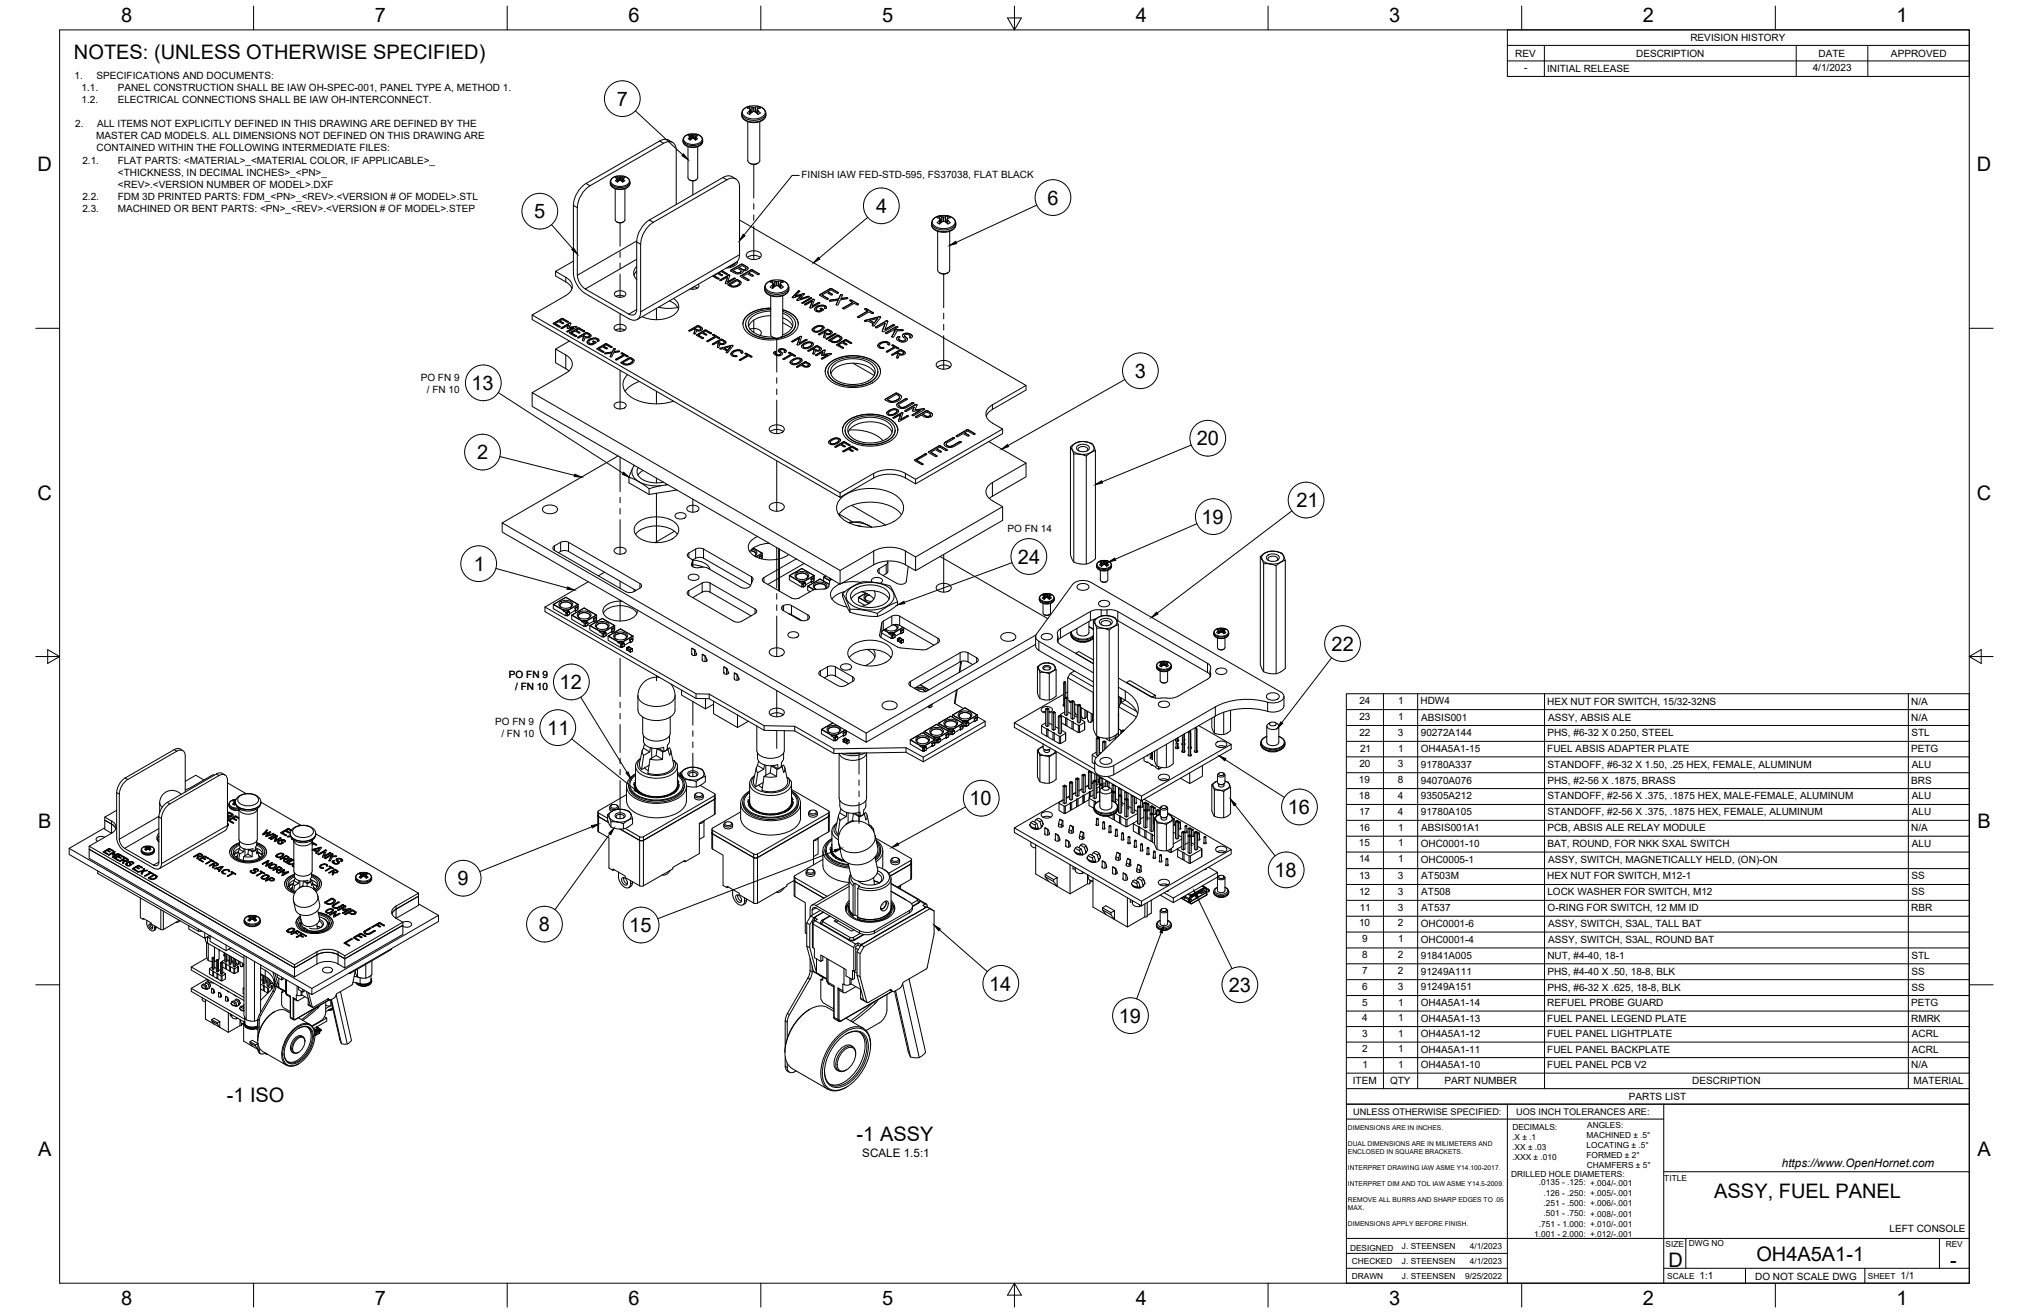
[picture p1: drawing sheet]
<svg xmlns="http://www.w3.org/2000/svg" width="864mm" height="559mm" viewBox="0 0 864 559" stroke-linecap="round" stroke-linejoin="round" font-family="sans-serif">
<defs><g id="words">
<g font-size="8.5">
<text x="51.6" y="9.4">8</text>
<text x="159.5" y="9.4">7</text>
<text x="267.5" y="9.4">6</text>
<text x="375.4" y="9.3">5</text>
<text x="483.4" y="9.4">4</text>
<text x="591.3" y="9.4">3</text>
<text x="699.3" y="9.4">2</text>
<text x="807.2" y="9.4">1</text>
<text x="31.5" y="25">NOTES: (UNLESS OTHERWISE SPECIFIED)</text>
<text x="262.5" y="45">7</text>
<text x="16" y="72.9">D</text>
<text x="841.4" y="72.9">D</text>
<text x="445.8" y="87.1">6</text>
<text x="227.4" y="92.9">5</text>
<text x="372.9" y="90.7">4</text>
<text x="483" y="160.8">3</text>
<text x="200.7" y="165.9">13</text>
<text x="509.4" y="189.5">20</text>
<text x="203.1" y="195.5">2</text>
<text x="16" y="212.6">C</text>
<text x="551.8" y="215.9">21</text>
<text x="841.4" y="212.6">C</text>
<text x="511.4" y="222.9">19</text>
<text x="433.2" y="239.9">24</text>
<text x="201.7" y="243">1</text>
<text x="566.8" y="277">22</text>
<text x="238.2" y="293.3">12</text>
<text x="233" y="312.7">11</text>
<text x="412.6" y="342.7">10</text>
<text x="548.1" y="346.5">16</text>
<text x="16.2" y="352.3">B</text>
<text x="841.7" y="352.3">B</text>
<text x="194.8" y="376.8">9</text>
<text x="542.4" y="373.2">18</text>
<text x="229.4" y="396.3">8</text>
<text x="267.8" y="396.7">15</text>
<text x="421" y="421.6">14</text>
<text x="523" y="422.1">23</text>
<text x="476.1" y="435.3">19</text>
<text x="96.5" y="469.2">-1 ISO</text>
<text x="364.6" y="485.8">-1 ASSY</text>
<text x="16.2" y="492">A</text>
<text x="841.7" y="492">A</text>
<text x="729.7" y="510">ASSY, FUEL PANEL</text>
<text x="710.1" y="539.1">D</text>
<text x="747.6" y="536.7">OH4A5A1-1</text>
<text x="830.1" y="539.1">-</text>
<text x="51.6" y="555.5">8</text>
<text x="159.5" y="555.5">7</text>
<text x="267.5" y="555.5">6</text>
<text x="375.4" y="555.4">5</text>
<text x="483.4" y="555.5">4</text>
<text x="591.3" y="555.5">3</text>
<text x="699.3" y="555.5">2</text>
<text x="807.2" y="555.5">1</text>
</g>
<g font-size="5">
<text x="367" y="492.4">SCALE 1.5:1</text>
<text x="758.4" y="496.8">https://www.OpenHornet.com</text>
</g>
<g font-size="4.3">
<text x="719.5" y="17.6">REVISION HISTORY</text>
<text x="644.9" y="24.2">REV</text>
<text x="696.4" y="24.2">DESCRIPTION</text>
<text x="774" y="24.2">DATE</text>
<text x="804.9" y="24.2">APPROVED</text>
<text x="31.7" y="33.7">1.</text>
<text x="41.1" y="33.7">SPECIFICATIONS AND DOCUMENTS:</text>
<text x="648.7" y="30.2">-</text>
<text x="658.5" y="30.6">INITIAL RELEASE</text>
<text x="771.5" y="30.3">4/1/2023</text>
<text x="34.7" y="38.9">1.1.</text>
<text x="50.1" y="38.9">PANEL CONSTRUCTION SHALL BE IAW OH-SPEC-001, PANEL TYPE A, METHOD 1.</text>
<text x="34.7" y="44">1.2.</text>
<text x="50.1" y="44">ELECTRICAL CONNECTIONS SHALL BE IAW OH-INTERCONNECT.</text>
<text x="32" y="54.2">2.</text>
<text x="41" y="59.3">MASTER CAD MODELS. ALL DIMENSIONS NOT DEFINED ON THIS DRAWING ARE</text>
<text x="41.3" y="54.2">ALL ITEMS NOT EXPLICITLY DEFINED IN THIS DRAWING ARE DEFINED BY THE</text>
<text x="41.1" y="64.5">CONTAINED WITHIN THE FOLLOWING INTERMEDIATE FILES:</text>
<text x="35.1" y="69.6">2.1.</text>
<text x="50.1" y="69.6">FLAT PARTS: &lt;MATERIAL&gt;_&lt;MATERIAL COLOR, IF APPLICABLE&gt;_</text>
<text x="50.2" y="74.7">&lt;THICKNESS, IN DECIMAL INCHES&gt;_&lt;PN&gt;_</text>
<text x="341.1" y="75.9">FINISH IAW FED-STD-595, FS37038, FLAT BLACK</text>
<text x="50.2" y="79.9">&lt;REV&gt;.&lt;VERSION NUMBER OF MODEL&gt;.DXF</text>
<text x="35.1" y="85">2.2.</text>
<text x="50.1" y="85">FDM 3D PRINTED PARTS: FDM_&lt;PN&gt;_&lt;REV&gt;.&lt;VERSION # OF MODEL&gt;.STL</text>
<text x="35.1" y="90.1">2.3.</text>
<text x="50.1" y="90.1">MACHINED OR BENT PARTS: &lt;PN&gt;_&lt;REV&gt;.&lt;VERSION # OF MODEL&gt;.STEP</text>
<text x="179" y="162">PO FN 9</text>
<text x="181.7" y="167.1">/ FN 10</text>
<text x="428.9" y="226.5">PO FN 14</text>
<text x="216.6" y="288.4">PO FN 9</text>
<text x="219.2" y="293.5">/ FN 10</text>
<text x="578.6" y="299.6">24</text>
<text x="595.1" y="299.6">1</text>
<text x="604.6" y="299.8">HDW4</text>
<text x="658.6" y="299.9">HEX NUT FOR SWITCH, 15/32-32NS</text>
<text x="813.5" y="299.9">N/A</text>
<text x="210.8" y="308.5">PO FN 9</text>
<text x="578.6" y="306.3">23</text>
<text x="595.1" y="306.3">1</text>
<text x="604.9" y="306.6">ABSIS001</text>
<text x="658.9" y="306.6">ASSY, ABSIS ALE</text>
<text x="813.5" y="306.6">N/A</text>
<text x="213.4" y="313.6">/ FN 10</text>
<text x="578.6" y="313.1">22</text>
<text x="594.9" y="313.1">3</text>
<text x="604.7" y="313.4">90272A144</text>
<text x="658.6" y="313.4">PHS, #6-32 X 0.250, STEEL</text>
<text x="813.6" y="313.4">STL</text>
<text x="578.9" y="319.8">21</text>
<text x="595.1" y="319.8">1</text>
<text x="604.7" y="320.1">OH4A5A1-15</text>
<text x="658.6" y="320.1">FUEL ABSIS ADAPTER PLATE</text>
<text x="813.4" y="320.1">PETG</text>
<text x="578.6" y="326.5">20</text>
<text x="594.9" y="326.5">3</text>
<text x="604.7" y="326.7">91780A337</text>
<text x="658.7" y="326.7">STANDOFF, #6-32 X 1.50, .25 HEX, FEMALE, ALUMINUM</text>
<text x="813.8" y="326.7">ALU</text>
<text x="578.4" y="333.2">19</text>
<text x="594.9" y="333.2">8</text>
<text x="604.7" y="333.5">94070A076</text>
<text x="658.6" y="333.5">PHS, #2-56 X .1875, BRASS</text>
<text x="813.5" y="333.5">BRS</text>
<text x="578.4" y="340">18</text>
<text x="595" y="339.9">4</text>
<text x="604.7" y="340.2">93505A212</text>
<text x="658.7" y="340.2">STANDOFF, #2-56 X .375, .1875 HEX, MALE-FEMALE, ALUMINUM</text>
<text x="813.8" y="340.2">ALU</text>
<text x="578.4" y="346.7">17</text>
<text x="595" y="346.7">4</text>
<text x="604.7" y="347">91780A105</text>
<text x="658.7" y="347">STANDOFF, #2-56 X .375, .1875 HEX, FEMALE, ALUMINUM</text>
<text x="813.8" y="346.9">ALU</text>
<text x="578.4" y="353.5">16</text>
<text x="595.1" y="353.5">1</text>
<text x="604.9" y="353.7">ABSIS001A1</text>
<text x="658.6" y="353.8">PCB, ABSIS ALE RELAY MODULE</text>
<text x="813.5" y="353.7">N/A</text>
<text x="578.4" y="360.2">15</text>
<text x="595.1" y="360.2">1</text>
<text x="604.7" y="360.5">OHC0001-10</text>
<text x="658.6" y="360.5">BAT, ROUND, FOR NKK SXAL SWITCH</text>
<text x="813.8" y="360.4">ALU</text>
<text x="578.4" y="367">14</text>
<text x="595.1" y="367">1</text>
<text x="604.7" y="367.3">OHC0005-1</text>
<text x="658.9" y="367.3">ASSY, SWITCH, MAGNETICALLY HELD, (ON)-ON</text>
<text x="578.4" y="374">13</text>
<text x="594.9" y="374">3</text>
<text x="604.9" y="374.2">AT503M</text>
<text x="658.6" y="374.3">HEX NUT FOR SWITCH, M12-1</text>
<text x="813.6" y="374.3">SS</text>
<text x="578.4" y="380.8">12</text>
<text x="594.9" y="380.8">3</text>
<text x="604.9" y="381">AT508</text>
<text x="658.6" y="381">LOCK WASHER FOR SWITCH, M12</text>
<text x="813.6" y="381">SS</text>
<text x="578.7" y="387.5">11</text>
<text x="594.9" y="387.5">3</text>
<text x="604.9" y="387.8">AT537</text>
<text x="658.7" y="387.8">O-RING FOR SWITCH, 12 MM ID</text>
<text x="813.4" y="387.8">RBR</text>
<text x="578.4" y="394.3">10</text>
<text x="595" y="394.3">2</text>
<text x="604.7" y="394.6">OHC0001-6</text>
<text x="658.9" y="394.5">ASSY, SWITCH, S3AL, TALL BAT</text>
<text x="579.8" y="401">9</text>
<text x="595.1" y="401">1</text>
<text x="604.7" y="401.3">OHC0001-4</text>
<text x="658.9" y="401.3">ASSY, SWITCH, S3AL, ROUND BAT</text>
<text x="579.8" y="407.8">8</text>
<text x="595" y="407.8">2</text>
<text x="604.7" y="408">91841A005</text>
<text x="658.6" y="408.1">NUT, #4-40, 18-1</text>
<text x="813.6" y="408.1">STL</text>
<text x="579.8" y="414.5">7</text>
<text x="595" y="414.5">2</text>
<text x="604.7" y="414.8">91249A111</text>
<text x="658.6" y="414.8">PHS, #4-40 X .50, 18-8, BLK</text>
<text x="813.6" y="414.8">SS</text>
<text x="579.8" y="421.3">6</text>
<text x="594.9" y="421.3">3</text>
<text x="604.7" y="421.5">91249A151</text>
<text x="658.6" y="421.6">PHS, #6-32 X .625, 18-8, BLK</text>
<text x="813.6" y="421.6">SS</text>
<text x="579.8" y="428">5</text>
<text x="595.1" y="428">1</text>
<text x="604.7" y="428.3">OH4A5A1-14</text>
<text x="658.6" y="428.3">REFUEL PROBE GUARD</text>
<text x="813.4" y="428.3">PETG</text>
<text x="579.8" y="434.6">4</text>
<text x="595.1" y="434.6">1</text>
<text x="604.7" y="434.9">OH4A5A1-13</text>
<text x="658.6" y="434.9">FUEL PANEL LEGEND PLATE</text>
<text x="813.4" y="434.9">RMRK</text>
<text x="579.8" y="441.2">3</text>
<text x="595.1" y="441.2">1</text>
<text x="604.7" y="441.5">OH4A5A1-12</text>
<text x="658.6" y="441.5">FUEL PANEL LIGHTPLATE</text>
<text x="813.8" y="441.5">ACRL</text>
<text x="579.8" y="447.8">2</text>
<text x="595.1" y="447.8">1</text>
<text x="604.7" y="448.1">OH4A5A1-11</text>
<text x="658.6" y="448.1">FUEL PANEL BACKPLATE</text>
<text x="813.8" y="448.1">ACRL</text>
<text x="579.9" y="454.4">1</text>
<text x="595.1" y="454.4">1</text>
<text x="604.7" y="454.7">OH4A5A1-10</text>
<text x="658.6" y="454.7">FUEL PANEL PCB V2</text>
<text x="813.5" y="454.7">N/A</text>
<text x="575.8" y="461.5">ITEM</text>
<text x="591.7" y="461.4">QTY</text>
<text x="614.8" y="461.5">PART NUMBER</text>
<text x="720.3" y="461.5">DESCRIPTION</text>
<text x="814.5" y="461.5">MATERIAL</text>
<text x="693.3" y="468.1">PARTS LIST</text>
<text x="804.2" y="524.4">LEFT CONSOLE</text>
<text x="723.4" y="544.5">1:1</text>
<text x="747" y="544.7">DO NOT SCALE DWG</text>
<text x="809" y="544.5">1/1</text>
</g>
<g font-size="3.9">
<text x="576" y="474.6">UNLESS OTHERWISE SPECIFIED:</text>
<text x="645.3" y="474.7">UOS INCH TOLERANCES ARE:</text>
</g>
<g font-size="3.5">
<text x="643.7" y="485">.X ± .1</text>
<text x="643.7" y="480.8">DECIMALS:</text>
<text x="675.3" y="484.3">MACHINED ± .5°</text>
<text x="675.6" y="480">ANGLES:</text>
<text x="643.7" y="489.3">.XX ± .03</text>
<text x="675.3" y="488.6">LOCATING ± .5°</text>
<text x="643.7" y="493.5">.XXX ± .010</text>
<text x="675.3" y="492.8">FORMED ± 2°</text>
<text x="675.4" y="497.1">CHAMFERS ± 5°</text>
<text x="643.2" y="501.1">DRILLED HOLE DIAMETERS:</text>
<text x="708.4" y="502.7">TITLE</text>
<text x="655" y="504.4">.0135 - .125: +.004/-.001</text>
<text x="657" y="508.8">.126 - .250: +.005/-.001</text>
<text x="657" y="513.2">.251 - .500: +.006/-.001</text>
<text x="657" y="517.7">.501 - .750: +.008/-.001</text>
<text x="653.1" y="526.5">1.001 - 2.000: +.012/-.001</text>
<text x="655" y="522.1">.751 - 1.000: +.010/-.001</text>
<text x="574.6" y="532.3">DESIGNED</text>
<text x="596.7" y="531.6">J. STEENSEN</text>
<text x="625.6" y="531.6">4/1/2023</text>
<text x="708.9" y="530.9">SIZE</text>
<text x="718.9" y="530.5">DWG NO</text>
<text x="828.2" y="530.9">REV</text>
<text x="575.4" y="537.9">CHECKED</text>
<text x="596.7" y="537.9">J. STEENSEN</text>
<text x="625.6" y="537.9">4/1/2023</text>
<text x="575.4" y="544.3">DRAWN</text>
<text x="596.7" y="544.3">J. STEENSEN</text>
<text x="623.6" y="544.3">9/25/2022</text>
<text x="709.6" y="544.2">SCALE</text>
<text x="795" y="544.2">SHEET</text>
</g>
<g font-size="2.8">
<text x="573.7" y="480.9">DIMENSIONS ARE IN INCHES.</text>
<text x="573.7" y="487.7">DUAL DIMENSIONS ARE IN MILIMETERS AND</text>
<text x="573.7" y="491.1">ENCLOSED IN SQUARE BRACKETS.</text>
<text x="573.7" y="497.9">INTERPRET DRAWING IAW ASME Y14.100-2017.</text>
<text x="573.7" y="504.7">INTERPRET DIM AND TOL IAW ASME Y14.5-2009.</text>
<text x="573.7" y="511.6">REMOVE ALL BURRS AND SHARP EDGES TO .05</text>
<text x="573.7" y="514.9">MAX.</text>
<text x="573.7" y="521.8">DIMENSIONS APPLY BEFORE FINISH.</text>
</g>
</g></defs>
<!-- layer: Visible -->
<g fill="none" stroke="#000" stroke-width=".43">
<path d="M293.6 58.4l-.7 .6 .9 .5M293.6 58l-.6-.2 .8-.5 .4 1.9M293.6 58h.1M293.6 58.4l.1-.2 .2 1.3M293.6 58l.1 .1M293.6 58.4h.1M293.7 58.1v.1M293.9 57.3l.6 .2M294.5 57.4h.1M294.5 59l-.7 .6M294.6 59h.7M294.6 57.4h.7"/>
<path d="M294.6 59h-.1M295.3 59h.1M295.3 59l.7 .6M295.3 57.4h.1M296 57.3l.9 .5-.7 .2M296 57.3l-.4 1.9M296 57.3l-.7 .2M296.1 58.2l.1 .2M296.2 58l-.3 1.5M296.2 58.4h.1M296.2 58h.1M296.2 58.4l.7 .6-.9 .5"/>
<path d="M296.5 57.1a5 5 0 0 0-5.3 1.2l-.5 1.9 .8 1.5 2.1 1 2.8-.1 1.9-.9 .8-1.3-.1-1.3-.4-.8-2.1-1.2M316.5 46.5l.7-.6a7.2 7.2 0 0 1 7.9 .5l.9 1.6v1.2l-.5 1.2-2.1 1.4-2.4 .4-2.8-.4-2-1.4-.5-1v-1.1zM318.1 46l1 .2M318.3 51.8v16.6a2.95 2.95 0 0 0 5.1 0v-16.6M319 45.5l-1 .5M319 46.2l.3 .4M319 45.5l2.5 .1M319 45.5l.2 1M319.3 46.6h.1M319.3 46.6l.2 1.6M319.3 46.6l-1.2 1.5 .9 .6a1.89 1.89 0 0 1 2.5-1M319.4 47.7l.1 .2"/>
<path d="M319.5 47.9l.2 .1M319.5 47.9h.1M321.5 47.7h.1M321.6 45.6h-.1M322.2 47.9h.1M322.2 47.9l-.3 .1M322.2 47.7v.2M322.3 46.6h.1M322.3 46.6l-.2 1.6M322.4 46.6l1.2 1.5-1 .6-1-1M322.6 46.2l-.2 .4M322.6 45.5l-.2 1"/>
<path d="M322.6 45.5l1 .5M322.6 45.5l-1 .1M322.6 46.2h.1M323.6 46l-1 .2M260.5 75.9l.5-.4a5.9 5.9 0 0 1 5.8 0l1.2 1.4-.2 2.1-1.7 1.3-2 .4-2.4-.4-1.6-1.2-.3-1.9zM262.6 76.3l-.6 .6 .4 .3 .5 .2 .6-.5M262.6 75.9h.1M262.6 76.3h.1M262.6 75.9l.2 .1M262.8 76.1l-.2 .2M262.8 76.1l.1 1.3M262.8 76v.1"/>
<path d="M262.8 75.2l.4 1.9M263.5 75.3l.1 .1M263.5 75.3l-.6-.1-.9 .5 .6 .2M263.6 76.8l-.1 .1M263.6 76.8h.7M263.6 75.3l.3 .1M263.9 75.4h.1M264.3 76.8v.1M264.3 75.3l-.3 .1M264.3 75.3l.7-.1 .9 .5-.7 .2M264.3 75.3v.1M265 75.2l-.4 1.9"/>
<path d="M265.1 76.1l-.2 1.3M265.1 76v.1M265.1 76.1l.1 .2M265.2 76.3h.1M265.2 75.9l-.1 .1M265.2 75.9h.1M265.3 76.3l.6 .6-.4 .3-.5 .2-.7-.5M280.8 60l-31.4 18.1a11.9 11.9 0 0 0-5.3 9.3M280.8 60l1.2-.5 1.6-.2 2.7 1.3M282.4 61l-31.3 18.1a11.9 11.9 0 0 0-5.3 9.3M282.5 61a3.3 3.3 0 0 1 3.8-.4 3.3 3.3 0 0 1 1.5 3.5v22.9M292.8 62.4v13.3a2.38 2.38 0 0 0 4.2 0v-13.3"/>
<path d="M293.4 76.5l1.3 .5 1.7-.5M309.4 76.5l-31.3 18.1a12 12 0 0 0-5.4 9.3v28.8a3.1 3.1 0 0 1-1.5 3.3 3.1 3.1 0 0 1-3.6-.4M309.4 76.5a3.3 3.3 0 0 1 3.8-.4 3.3 3.3 0 0 1 1.6 3.5v28.8l-.4 2-1.1 1.3M311.5 75.2l1.7 1M311.5 75.2l-1.5-.4-1.7 .4-31.9 18.4a11.9 11.9 0 0 0-5.4 9.4v28.7a2.07 2.07 0 0 1-1 2.2 2.07 2.07 0 0 1-2.4-.2l-18.5-10.7a7.4 7.4 0 0 1-3.3-5.8M319 69.4a3.2 3.2 0 0 0 3.6 0M244.1 87.4v28.8a11.2 11.2 0 0 0 5 8.7l18.5 10.7M245.7 88.4v28.8M261.9 80.3v13.3a2.38 2.38 0 0 0 4.1 0v-13.3M262.4 94.4l.4 .3M262.9 94.6l1.3 .3 .8-.3M265.4 94.4l-.4 .3"/>
<path d="M314.8 93.6l121.9 70.4-14.3 8.3a4.1 4.1 0 0 0-2.8 3.9 4.1 4.1 0 0 0 2.8 3.9l4.3 2.5-37 21.4a21.2 21.2 0 0 0-7.5-3.7 15.2 15.2 0 0 0-10.3 1.2l-14.3 8.2-131.1-75.6 14.3-8.3a4.1 4.1 0 0 0 2.8-3.9 4.1 4.1 0 0 0-2.8-3.9l-4.3-2.5 7.6-4.4M397.1 93.4l.9-.8a7.2 7.2 0 0 1 7.9 .4l.9 1.8-.5 2.2-1.6 1.3-2.6 .6-2.9-.4-2-1.2-.7-1.5 .1-1.4zM399.1 98.4v16.6a2.95 2.95 0 0 0 5.1 0v-16.6M399.9 92.9h.1M399.9 92.1l.1 1M399.9 93.8l-1 1M399.9 92.1l-1 .6 1 .2M399.9 92.1l1 .2M399.9 93.7v.1M399.9 92.9l.4 2M400.1 93.2v.1M400.1 93.3l-.2 .4"/>
<path d="M400.3 94.3l.3 .4M400.3 94.5h.1M400.9 92.3h.1M400.9 94.4l-1 .9-1-.5M401 94.4h-.1M401 94.4a1.89 1.89 0 0 1 2.5 .9l1-.5M403 94.5h.1M403 94.3l-.2 .4M403.2 93.2l1.3 1.6M403.2 93.3l-.2 1.6M403.5 92.1l-.2 1M403.5 92.1l-2.5 .2"/>
<path d="M403.5 92.1l1 .6-1.3 .5M236.5 115.5v2l5.4 3.2 1.6 2.2M271 115.3l-1.1 1.8M271 113.4a3.7 3.7 0 0 0 0 5.6M303.9 117.3l2.1 1.2M305.9 116.2l1.6 1M306.4 119.2l3.8-2.2 .4 .2-.9 2.7 2.7-1.5 .5 .1-3.8 2.3-.4-.3 1-2.7-2.7 1.6zM306.4 119.3h.1M307.2 115.2l2.3 1.4M307.3 115.2l2.2 1.4-.5 .1-2-1.1-1.1 .6 1.5 .8v.3l-1.9-.9-1.6 .9 2.1 1.2-.2 .3-2.5-1.3M309.7 117.8l-1 2.7M310.2 117l.3 .2"/>
<path d="M310.2 117.1l-3.8 2.1M310.5 117.1l.1 .2M310.9 115l4.9-2.6 2.5 1.5v.7l-1 .6a1.17 1.17 0 0 0-1.5 .9l-1.1 .5-1.5-.1zM311.1 115l-.2 .2M311.8 112.8l-1.6 .7M312 115.1l1.8-1 1.6 1-.4 .9M312.3 118.4l.6 .2M312.3 118.5l-2.6 1.4M312.9 111.9l-1.1 1M312.9 111.9l-.9 .9-2 .8M313.3 111.7l-42.1 24.3M313.9 111.5v.1"/>
<path d="M313.9 111.7l-.1-.4-.3 1.1-1.4 1-1.5 .5-1.3 .1M314 119.1v.1M314.5 113.8l1.3-.8 1.7 1-.3 .7M315 115.9l-1.2 .3M315.1 117.5l4.7-2.7 3.4 1.8-.8 .2-2.5-1.4-1.2 .7 1.8 1.1-.1 .3-.4 .1-1.9-1.1-1.9 1.1 2.5 1.4-.2 .4zM315.4 115.3l-.4 .7-1.1 .2-1.9-1.1 1.8 1M316.2 117.6l2.5 1.6M316.3 115.2v.1M317.2 114.6l-.9 .2M317.5 114.2l-.3 .5-.8 .2-1.9-1.1 1.8 .9M317.8 113.5l-2.3-1-4.4 2.4M317.8 113.5l.6 .8"/>
<path d="M318.1 109.6a4.7 4.7 0 0 1 5.5 0M318.1 107.6a4.2 4.2 0 0 1 5.9 .8 2.8 2.8 0 0 1-3.5 2.1 2.14 2.14 0 0 1-2.7-2.5zM318.7 116.1l1.9 1.3M318.7 119.1l.1 .1M323.2 116.7l-3.3-1.8-4.8 2.7M328.8 119.5l.2 1M328.8 119.5l-1 .6 1 .2M328.8 119.5l1.1 .2M328.8 119.3l-1.4 .5-1.3 1-.6 1v1.4l.3 1.1 .9 .9 2.6 1 3.4-.2 1.7-.7 .9-.9 .4-1.2-.1-1.6-.6-.9-.9-.8a7 7 0 0 0-5.2-.6M329.8 119.7h.1M329.9 119.7l.7 .1M331.3 119.7l-.8 .1"/>
<path d="M331.4 119.7h-.1M332.4 119.5l-.2 1M332.4 119.5l-1 .2M332.4 119.5l1 .6-1 .2M399.8 116.1a3.2 3.2 0 0 0 3.7 0M226.5 134.1v1.9l131.1 75.7v-2M235.5 137.7l3.8-2.2 2.6 1.5-.6 .1-2-1.1-1 .6 1.5 .8-.1 .3-1.9-.8-1.5 .8 2.1 1.2-.3 .3zM236.3 137.7l2.1 1.2M238.3 136.6l1.6 1M238.8 139.6l3.8-2.2 .4 .2-.7 1.7 3.3-.3-3.9 2.3-.4-.2 2.7-1.6-2.4 .3 .4-1.5-2.7 1.5zM241.9 137l-2.7-1.4-3.7 2.2M242 138.3l-.6 1.3"/>
<path d="M242.3 137.6l-3.5 2.1M242.9 137.5l.1 .2M242.9 137.6h-.6M244 139.5l-2.7 1.6M245 138.9l.5 .2M245 139l-2.7 .3M261.7 138.8a3.2 3.2 0 0 1 4.8 .7 3 3 0 0 1-5.2 0zM261.8 124.4a3 3 0 0 1 4.6 .7 2.83 2.83 0 0 1-4.9 0zM262.2 126.1l1.7-.4 1.8 .4M280.3 130.7a15.9 15.9 0 0 0 8.2 .1M284.9 128a6.2 6.2 0 0 1 3.9 3.5M286.7 127a4 4 0 0 1 2.2 3.9 4 4 0 0 1-2.8 3.6 15 15 0 0 1-12.8 .3"/>
<path d="M295.3 122.1l1.6 .5M295.7 139.8l1.4-.8 1.1 .7-.2 .7M296.7 138.7h.1M297.2 121a1.58 1.58 0 0 1-.2 1.6 1.58 1.58 0 0 1-1.7 .5l-1.6-.1M298.3 140l-.3 .4-.8 .2-1.5-.8 1.3 .7M298.4 139.3h.1M308.7 120.6h.1M309.8 121.2l3.8-2.2 1.4 .7 .4 .6-.5 1-2.1 .9-1.6-.1zM310 121v.1M314.6 120.9v-.9l-.9-.5-3 1.7M314.6 120.8l-1.1 .8-1.4 .3M314.7 120.4l-.3 .8-1.4 .6-1.2 .1-1.1-.7 1.4 .6"/>
<path d="M315.4 120.4l-.4-.7-1.4-.6-3.8 2.2M317.3 137.9a7 7 0 0 0 6.3 5.7l3.6 .6 2.8-.1M328 125.9l.1 16.5a2.95 2.95 0 0 0 5.1 0M328.1 131.8a11.1 11.1 0 0 0-10.5 4.7 5.3 5.3 0 0 0 4.1 6.4 17 17 0 0 0 8.1 1.1M328.1 132.4a10.2 10.2 0 0 0-9.3 4.1 4.5 4.5 0 0 0 3.2 5.7l3.6 1 3.1 .2M328.1 134.4a9.8 9.8 0 0 0-9.5 4.5M328.1 131.1a13.5 13.5 0 0 0-11.1 4.4 4.8 4.8 0 0 0 2.2 6.9 17.7 17.7 0 0 0 18.6-.7 4.8 4.8 0 0 0-1.2-8.4l-3.4-1.5M328.1 131.2a12.8 12.8 0 0 0-11.5 5.1l-.4 1.7M328.8 121.2l-1 1 1 .5M328.8 122.7a1.94 1.94 0 0 1 1.8-1.2 1.94 1.94 0 0 1 1.8 1.2M328.8 120.3h.1M328.8 120.3l.3 .3"/>
<path d="M328.8 121.2h.1M329.1 120.7l-.3 .5M329.1 120.7h.1M329.1 120.7l.2 1.6M329.2 121.8l.1 .2M329.3 122l.2 .1M329.3 121.9h.1M331.9 121.9h.1M332 121.8l-.3 .3M332.1 120.7h.1M332.1 120.7l-.2 1.6M332.1 120.7l.3 .5"/>
<path d="M332.4 120.3l-.3 .3M332.4 121.2h.1M332.4 120.3h.1M332.4 121.2l1 1-1 .5M333.2 125.9v16.6M333.2 137.3l3.9 2.3M333.2 133.3a5 5 0 0 1 4.1 5.8l-1.8 2.2-2.3 1.2M333.2 135.3a6.5 6.5 0 0 1 4.2 3.6M333.2 132.5a6.1 6.1 0 0 1 5.3 6.3 9 9 0 0 1-6.6 5M333.2 131.9a7.7 7.7 0 0 1 6.6 6.1M337.2 126.6h.1M338.6 137.9a6.3 6.3 0 0 1-5.3 5.5l-1.2 .3"/>
<path d="M339.7 123.9l.7 .1-1.9 2 3.4-1.1 .5 .2-1.9 2.1 3.4-1.1 .5 .3-4.9 1.5-.3-.3 1.9-1.9-3.8 1zM339.8 123.8l.5 .1M339.8 123.9l-2.6 2.6M340.3 123.8l.1 .2M341.1 125.7l-1.9 2.1M341.3 129h.1M341.3 128.9l3.7-2.2 .5 .2-3.7 2.2zM341.8 125l.6 .2M341.8 125.1l-3.3 .9M342.4 129.5l3.8-2.1 .4 .2-.9 2.7 2.7-1.6 .6 .2-3.9 2.2-.4-.2 1-2.7-2.7 1.6zM342.4 129.6h.1M343.8 126.1l.5 .1"/>
<path d="M343.8 126.2l-3.3 1M344.3 126.1l.1 .2M345.1 126.7l.3 .2M345.1 126.8l-3.8 2.1M345.4 126.9h.1M345.4 126.8v.1M345.7 128.2l-1 2.8M345.8 139.9l1.3-.9 1.5-.5 1.4 .2 .8 .7-.7 1.1-2.3 .9-1.7-.3-.4-.7zM346 127.5h.2M346 127.6l-3.6 1.9M346.2 127.4l.4 .2M346.8 131.6l-.1 .1"/>
<path d="M346.9 139.1v.1M347.2 130.8l1.5-.8 1.7-.1 1.2 .5 .2 .7-.7 .2-.1-.7-.8-.3-1.9 .3-.8 .8 .2 .8 1 .2 1-.6-.6-.4 .3-.2 1.2 .6-1.4 .9-.8 .1-1.6-.8zM347.4 131.7l.4 .6M347.7 130.5l-.9 1M347.8 132.2l.9 .2M348.3 128.8l.6 .1M348.3 128.9l-2.6 1.4M348.8 125.4l4.8-2.7 3.3 1.9-.7 .2-2.6-1.4-1.2 .7 1.8 1.1v.3h-.5l-1.9-1-1.9 1 2.5 1.5-.2 .4zM348.9 138.5v.1M349 125.4l-.2 .2M349.1 132.3l-.4 .1M349.1 132.2v.1"/>
<path d="M349.2 131.2l.4 .1M349.2 131.3l-.1 .1M349.6 131.2l.9 .7M349.7 131.8l-.6 .5M349.9 125.5l2.5 1.6M350 139.5l-.6-.6-1.5 .2-1.4 1 .2 .7M350.2 138.9l-1.2-.3-1.3 .2-1.4 .8-.6 .8M350.2 138.9l.6 .5M350.2 138.8v.1M351.1 130.9l-.1 .3M351.3 130.2l.5 .8M351.3 130.3l-1-.4-2.6 .5"/>
<path d="M352.4 124.1l1.9 1.3M352.4 127.1l.1 .1M353 127.9l4-.7 .8-1.7 .3-.2 .5 .4-.6 1.3 2.3-.3 .5 .2-3.1 .7-1.3 2.3-.5-.4 .8-1.7-3.2 .4zM353.1 127.9l-.1 .1M353.5 127.8h-.4M353.5 127.7v.1M355.9 129.6v.1M356.7 127.8l-.8 1.7M356.7 127.8h.1M356.9 124.7l-3.4-1.8-4.5 2.4M357 127.3l-3.5 .5M357.7 125.7l-.7 1.5"/>
<path d="M357.9 125.4l.6 .1M357.9 125.5l-.2 .1M358.5 125.5l.1 .2M358.9 131.1l-.2 .2M360.7 126.7l.1 .3M360.7 126.8l-2.7 .2M361.7 127.8l.7-.1 3 1.9-.6 .2-1.3-.7-4.1 2.4-.6-.1 4.1-2.7zM361.8 127.7l3.4 1.7M361.8 127.8l-.1 .2M362.9 128.7l-4 2.3M365.1 134.9h.1M365.2 129.3l.2 .3"/>
<path d="M365.3 134.8h-.2M367.9 136.5l6.4-1.8 .6 .3-3 3.8-.6-.2 .4-.7-2.3-1.3-1.1 .2zM368 136.5l-.1 .1M368.1 131.4h.6l3 1.9-.5 .2-1.3-.8-4.1 2.4-.7-.1 4.2-2.6zM368.2 131.4l3.3 1.7M368.2 131.5l-.2 .1M369.3 132.4l-4 2.3M370.3 136.5l1.8 1M371.3 138.4v.2M371.5 133l.2 .3M371.7 137.9l-.4 .6M372.6 139.2l4.8-2.7 .5 .3-1.2 3.4 3.5-2 .6 .2-4.8 2.8-.5-.3 1.2-3.4-3.4 2z"/>
<path d="M373.5 135.6l-1.4 1.9-1.8-1M373.5 135.6l-3.2 .8M373.5 135.5l-1.4 1.9M374.2 134.8l.5 .1M374.2 134.9l-6.2 1.5M374.7 134.8l.2 .2M376.7 137.5l-1.2 3.5M377.1 136.6h.2M377.1 136.7l-4.5 2.6M377.3 136.5l.6 .3M379.9 138.3l.9 .2M379.9 138.4l-3.2 1.8"/>
<path d="M381.6 139l.4 .1M381.6 139.1l-4.5 2.5M382 139l.2 .3M236.5 148.6l4.3 2.5a4.1 4.1 0 0 1 2.8 3.9 4.1 4.1 0 0 1-2.8 3.8l-14.3 8.3v5.9l131.1 75.6v-5.8l-131.1-75.7M241.3 141.1h.1M242.4 145.2l-5.9 3.4v5.8l5.7 3.5M242.4 141.7l3.9-2.2 2.6 1.5-.5 .2-2.1-1.2-1 .6 1.5 1.1-.5 .1-1.5-.9-1.5 .9 2 1.2-.2 .3zM242.6 141.6l-.2 .2M243.3 141.8l2 1.2M245.3 140.6l1.5 1M245.8 143.6l3.8-2.1 2 1.2-.7 .9-1.9 .1-.7 1.4-.4-.3 .4-1.5-.5-.3-1.5 .9zM245.8 143.6v.1"/>
<path d="M246 143.5v.1M248.3 142.7l1.3-.8 1.2 .7-.2 .8M248.3 143.3l-.4 1.5M248.9 141.1l-2.7-1.5-3.6 2M249.3 141.6v.1M249.9 145.6v.1M250.3 144.8l1.3-.7 1.8-.3 1.2 .5 .4 .7-.7 .3-.1-.7-.8-.3-2 .4-.8 .8 .4 .7 .8 .1 1.1-.5-.6-.4 .2-.2 1.2 .6-1.2 .8-1 .2-1.5-.7-.1-.6zM250.6 145.7l.4 .6M250.8 144.5l-.9 1M250.9 142.9l-.3 .5-.7 .1-1.6-.8 1.3 .7 1-.1M251 146.2l.8 .2M251 142.2v.1"/>
<path d="M251.6 142.9l-.5-.6-1.6-.7-3.7 2.1M252.2 146.3h-.4M252.2 146.2v.1M252.3 145.2l.4 .1M252.3 145.3v.1M252.7 145.2l1 .7M252.9 145.8l-.7 .5M253.4 143.8l1 .5M253.4 144l-2.6 .4M254.1 148.4l3.8-2.2 2.6 1.5-.5 .2-2.1-1.2-1 .6 1.5 .9-.1 .3-1.9-.9-1.5 .9 2 1.1-.2 .4zM254.2 144.9v.3M254.4 144.1l.6 .9"/>
<path d="M254.9 148.5l2.1 1.2M256.9 147.3l1.6 1.1M257.4 150.4l3.2-.6 .8-1.5 .5 .2-.5 1.1h2.3l-2.5 .5-1 1.9-.5-.3 .7-1.5-2.5 .4zM257.5 150.3h.3M257.5 150.4l-.1 .1M257.8 150.2v.1M259.8 151.7l-.1 .1M260.4 150.2l-.6 1.4M260.5 147.8l-2.6-1.5-3.8 2.2M260.6 149.9l-2.8 .4M261.2 148.6l-.6 1.2M261.3 148.4l.6 .2"/>
<path d="M261.3 148.5h-.1M262 140.5a4 4 0 0 1 3.9 0M262 153h.2M262 153.1h.1M263.2 149.4l.4 .1M263.2 149.5l-1.8 .1M263.6 149.4l.1 .2M264.3 154.3l3.7-2.2 1.3 .6 .6 .7-.6 1.1-1.8 .8h-1.5zM264.4 150.3l.6-.1 2.3 1.5-.5 .2-.9-.6-3.4 1.9-.5-.1 3.4-2.1zM264.5 150.2l2.7 1.4M264.5 150.3l-.1 .1M264.5 154.2h.1"/>
<path d="M265.4 151l-3.2 1.8M267.1 159.4a5.6 5.6 0 0 0 1.1 9.4 22 22 0 0 0 18.5 1.9M267.2 151.5l.1 .2M268.5 152.2v.1M269 154.1l.1-.9-1-.6-3 1.8M269.2 153.5l-.4 .8-1.5 .7h-1.1l-1.1-.5 1.8 .5 1.2-.3 .9-.7M269.9 153.6l-.4-.6-1.4-.8-3.8 2.2M293.2 140.7l3.7-2.1 1.7 .7 .4 .5-.6 .9h-2l-.6 1.5-.4-.2 .4-1.6-.6-.3-1.5 .8zM293.2 140.7v.1M293.4 140.6v.1M295.8 140.4l-.4 1.5M296.4 142.6l3.8-2.2 2.7 1.4-.6 .3-2-1.2-1 .6 1.4 .8v.3l-1.9-.8-1.5 .8 2 1.2-.2 .3z"/>
<path d="M296.6 142.5l-.2 .2M297.3 142.6l2 1.2M298 140.4l-1 .2M299 140l-.4-.6-1.6-.8-3.8 2.2M299.3 141.5l1.5 1M300.9 145.1h.2M300.9 145.2h.1M302.9 141.9l-2.6-1.4-3.7 2M303.2 146.5l3.7-2.2 1.6 .8 .5 .6-.3 .5-.7 .4-1.6-.1-.6 1.5-.5-.2 .4-1.6-.5-.4-1.5 .9zM303.2 146.4v.1M303.3 142.5l.5-.2 2.4 1.6-.4 .1-1-.5-3.4 1.9-.5-.1 3.4-2.1zM303.4 142.4l2.7 1.3"/>
<path d="M303.4 142.5l-.1 .1M303.4 146.3v.1M304.3 143.2l-3.2 1.8M305.4 147.7v.1M305.7 145.6l1.3-.8 1.2 .7-.2 .7M305.7 146.2l-.4 1.6M305.7 146.2h.1M306.1 143.7l.1 .2M306.5 148.3l4.9-1.3 .6 .1-2.4 3.1-.5-.2 .3-.5-1.8-1.1-.9 .2zM306.5 148.4h-.1M306.7 144.4v.1M308 146.1l-1 .2"/>
<path d="M308.3 145.7l-.4 .6-.8 .1-1.4-.8 1.3 .6M308.3 148.2l2.6-.6-1.2 1.5-1.4-.9 1.4 .9M308.4 145v.1M309 145.8l-.5-.6-1.5-.8-3.8 2.2M309.2 149.8l-.1 .2M309.4 149.5l-.2 .4M310.9 147.6l-1.2 1.5M311.1 150.6v.2M311.4 147l.6 .2M311.4 147.1l-4.9 1.2M311.5 149.8l1.2-.7 1.9-.2 1.2 .4 .4 .8-.6 .2-.2-.7-.8-.3-1.8 .3-.8 .6-.2 .7 1.9 .7-1 .2-1.5-.8zM311.8 150.8l.4 .5"/>
<path d="M311.8 150.7v.1M312.1 149.5l-1 1M312.2 151.2l1.4 .4M313.6 151.4l.1 .2M314 149l-1.9 .4M314 149l1.7 .3M314 148.9v.1M314.7 153.1h.2M314.7 153.2h.1M315.5 150h.1M315.5 150.1l-.1 .1M315.5 149.9v.1"/>
<path d="M315.7 149.2l.5 .8M317.1 150.5l.5-.2 2.5 1.6-.5 .1-1-.6-3.4 2-.5-.1 3.4-2.1zM317.2 150.4l2.7 1.3M317.2 150.5h-.1M318.1 151.3l-3.2 1.7M318.1 151.2v.1M319.2 140a3.8 3.8 0 0 1 4.9 1.6l-.7 1.2M319.9 151.6l.2 .3M328.8 143.5l1.3 .5 1.8-.2M329.5 149.8l.8-.2-.2 .9 1.4 .5 .8-.4-1-1.3 .4-.7 1.5-.2 1.2 .5 .3 .5-.6 .7-.4-.2 .2-.6-.5-.4-1.3 .1-.1 .3 1 1.3-1.3 .8-2.1-.6-.3-.5zM329.7 149.6l.6 .1M329.7 149.7l-.4 .6"/>
<path d="M330 150.3l.1 .3M330.1 150.5l.5 .4M330.3 149.6l.1 .2M330.6 150.9l.3 .2M330.9 151h1.1M331.7 148.6l-.4 .7M331.7 148.7l.8-.2 1.3 .2M332 149.2v.3M332 149.4l.7 .7M332.3 150.5l-.3 .4M332.7 150l.3 .6M333.3 152.7h.2"/>
<path d="M333.3 152.8v.1M333.8 149.8l-.1 .1M333.8 148.6l.4 .3M334 149.4l-.2 .4M334.2 148.8v.1M334.2 148.9l.5 .6M335.7 150.1l.4-.1 2.5 1.5-.4 .2-1.1-.6-3.2 1.9-.6-.1 3.3-2.1zM335.7 150l2.7 1.4M335.7 150.1v.1M336.3 154.1v.1M336.6 153.6l1.1-.8 1.7-.5 1.3 .2 .7 .7-.7 1.1-2.3 .9-1.9-.5-.2-.5zM336.6 150.8l-3.1 1.8"/>
<path d="M337 145.3l3.8-2.2 .4 .3-1 2.7 2.7-1.6 .6 .1-3.8 2.3-.4-.3 1-2.6-2.8 1.5zM337 154.3l.6 .6 1.2-.1 1.4-.7 .4-.8-.9 1.1M337 154.2v.1M337.3 154.8h.8M337.5 153h.1M338.4 151.3l.2 .2M339 156.1l3.8-2.2 1.7 .9 .3 .4-.2 .7-1 .4-1.2-.1-1.4-.7-1.5 .8zM339.1 156.1l-.1 .1M339.3 146.7h.1M339.5 152.3v.1M339.7 154.3l-1.6 .6M340.3 144l-1 2.6"/>
<path d="M340.6 143.2h.1M340.6 143.3l-3.6 2.1M340.6 153.3l-.7-.6-1.4 .3-1.4 .9 .2 .8M340.7 143.2h.4M340.8 152.7l-1.2-.3-1.3 .3-1.4 .7-.6 .8M340.8 152.7l.6 .5M340.8 152.6v.1M341.5 146.7l1.4-.9 1.3-.3 1.4 .2 .6 .8-.9 1.1-2.1 .8-1.1-.1-.8-.5-.2-.5zM341.5 155.2l1.4-.8 1.1 .7-.2 .7M342.1 147.9l.9 .1M342.3 146.1v.1M342.8 144.5l.7 .2"/>
<path d="M342.8 144.7l-2.6 1.4M343.8 155.7l-1.4 .1M343.9 149.3l3.7-2.2 1.6 .8 .5 .5-.2 .5-.7 .5-1.8-.1-.5 1.4-.5-.1 .4-1.7-.5-.2-1.6 .8zM343.9 149.2v.1M344.1 149.1v.1M344.1 155.4l-.4 .5-.8 .1-1.4-.8 .9 .5M344.4 145.5v.1M344.6 147.5l-1.6 .6M344.7 155l.1 .4M344.7 155l-1.9-1-3.7 2M345.5 146.6l-.4 .6-1.6 .8h-1.1l-.5-.6M345.5 146.6l-.9 1"/>
<path d="M345.5 146.5l-.9-.6-1.3 .3-1.2 .8-.2 .5 .2 .3M345.7 140.3v.1M345.7 145.9l-2.2-.2-1.5 .7-.9 .9M345.7 145.9l.5 .5M345.7 145.8v.1M346.4 148.4l1.3-.8 1.2 .7-.2 .7M346.4 140.5l.6 .6 1.2-.1 1.3-.7 .5-.8-.9 1.1M346.4 140.4v.1M346.4 148.9l-.4 1.6M346.7 140.9l.8 .1M347.1 151.1l3.7-2.1 .5 .2-.7 1.6 2.8-.4 .4 .2-3.8 2.2-.4-.2 2.7-1.6-2.4 .3-.2-.2 .5-1.2-2.5 1.4zM347.4 147.2v.1"/>
<path d="M348.4 142.3l3.8-2.2 1.7 .8 .3 .5-.2 .6-.8 .4-1.6-.1-.6 1.4-.5-.1 .4-1.7-.5-.3-1.4 .9zM348.4 142.2v.1M348.6 142.1v.1M348.7 148.9l-1 .2M349 148.5l-.4 .6-.8 .1-1.4-.8 1.3 .6M349.1 147.8v.1M349.1 140.5l-1.6 .6M349.6 152.7h.1M349.7 148.6l-.4-.6-1.7-.8-3.7 2.2M350.2 149.9l-.5 1.3M350.6 143.5v.1M350.9 141.4l1.4-.8 1.1 .7-.2 .7"/>
<path d="M350.9 141.9l-.4 1.7M351.2 158.2a7.3 7.3 0 0 1 6.3-6 17.1 17.1 0 0 1 15.9 2.8 4.7 4.7 0 0 1 1.4 3.2M351.3 149.2l-.5-.1-3.7 2.2M351.6 144.1l3.7-2.1 .5 .1-3.7 2.3zM351.6 144.2h.1M351.9 140.2v.1M352.3 151l-2.7 1.6M352.4 158.2a5.7 5.7 0 0 0 4.1 4.9 15.8 15.8 0 0 0 15.7-1.8 4.4 4.4 0 0 0 1.4-3.1M352.7 144.8l3.9-2.2 1.4 .8 .4 .5-.6 1.1-2.1 .8-1.6-.1zM352.8 154.8a17 17 0 0 1 20.4 0 4.6 4.6 0 0 1-.8 7.5 17.3 17.3 0 0 1-19.6-.8 4.4 4.4 0 0 1 0-6.7zM353 144.6v.1M353.2 141.9l-1 .2"/>
<path d="M353.3 150.4l.5 .3M353.3 150.5l-2.7 .3M353.5 141.5l-.3 .5-.9 .2-1.4-.8 1.3 .6M353.6 140.8v.1M353.6 159.1a8.9 8.9 0 0 1 8.2-4.5 11.3 11.3 0 0 1 10.3 3.8l.3 .7M353.7 155.1a15.3 15.3 0 0 1 18.5 0 4.4 4.4 0 0 1-1.7 7.4 15.8 15.8 0 0 1-16.8-1.3 4 4 0 0 1 0-6.1zM354.2 141.6l-.4-.6-1.6-.8-3.8 2.2M354.6 155.5a13.6 13.6 0 0 1 16.8 0 3.9 3.9 0 0 1-1.7 6.5 14 14 0 0 1-15.1-1.3 3.6 3.6 0 0 1 0-5.2zM355.4 141.9l.3 .2M355.4 142l-3.8 2.1M355.7 142.1l.1 .1M355.7 142v.1"/>
<path d="M356.1 146.7l3.8-2.2 2.6 1.5-.5 .2-2-1.2-1.1 .6 1.5 .8-.1 .4-1.9-.9-1.5 .9 2 1.1-.1 .4zM356.9 146.8l2.1 1.3M356.9 142.7v.1M357.5 144.6l.1-.9-1-.6-3 1.7M357.5 144.5l-1.1 .7-1.4 .3M357.7 144l-.4 .8-1.5 .7h-1.2l-1-.7 1.4 .6M358.4 144l-.5-.6-1.4-.7-3.8 2.2M358.9 145.6l1.6 1M362.5 146.1l-2.6-1.5-3.8 2.2M363.1 154.6l9 5.2M373.6 147.1v.2M374 146.4l1.2-.8 1.7-.2 1.3 .3 .5 .8-.5 .3-.4-.7-.7-.3-1.9 .3-.6 .5-.3 .7 .4 .5 1.5 .3-.9 .2-1.5-.6-.2-.5z"/>
<path d="M374.3 147.3l.4 .5M374.3 147.2v.1M374.6 146l-1 1M374.7 147.7l1.4 .3M376.1 148l.1 .1M376.5 145.5l-1.9 .4M376.5 145.5l1.7 .3M376.5 145.4v.1M376.9 141.6l4.7-2.6 .5 .3-1.6 1 3.9 .2-.3 .3h-2.2l-1.8 2.8-.5-.4 1.4-2.4h-1.4l-2.1 1.2zM377.1 141.6l-.2 .2M377.3 149.7h-.1M377.4 149.6h-.1"/>
<path d="M378 146.5h.1M378 146.4v.3M378.2 145.7l.5 .8M379.5 151l3.9-2.2 1.5 .8 .4 .5-.3 .7-.8 .3-1.5-.1-.6 1.4-.4-.1 .4-1.7-.5-.3-1.6 .9zM379.6 150.9v.1M379.6 146.9h.7l2.3 1.5-.4 .1-1.1-.5-3.3 1.9-.5-.1 3.3-2.1zM379.7 146.9l2.7 1.3M379.7 147h-.1M379.7 150.8v.1M380.5 140.3l3.4 .1M380.6 147.7l-3.2 1.8M381 140.8l-1.4 2.6"/>
<path d="M381.8 143.6l1.2-.3-.5 1.1 1.9 .7 1-.6-1.3-1.6 .5-.8 1.9-.3 1.3 .6 .5 .6-.3 .7-.6 .2-.2-.2 .1-.9-1.1-.5-.9 .1-.3 .5 1.1 1.1 .1 .7-.6 .6-1.1 .3-1.1-.1-1.5-.8-.3-.5zM382 150.1l1.4-.8 1.1 .6-.2 .8M382.1 150.6l-.4 1.6M382.1 143.4h.8M382.1 143.5l-.5 .7M382.4 148.1l.2 .3M382.5 144.1l.1 .4M382.6 144.4l.7 .6M382.9 143.3l.1 .2M383 148.9v.1M383.3 144.9l.4 .2M383.9 140.3l.4 .2"/>
<path d="M384.3 140.4l.1 .2M384.6 150.3l-.3 .4-.8 .2-1.5-.8 1.2 .6 1.1-.1M384.6 150.2v.1M384.6 142.1l-.5 .8M384.6 142.2l1.2-.3 1.4 .3M384.8 149.5v.1M385 142.8v.3M385 145h-1.3M385 143l.9 .9M385.3 150.3l-.4-.6-1.6-.8-3.8 2.1M385.4 144.4l-.4 .5M385.9 143.8l.3 .7"/>
<path d="M387.2 143.6v.1M387.2 142.1l.6 .3M387.5 143.1l-.3 .4M387.8 142.3v.2M387.8 142.5l.5 .7M398.9 156.2a4.7 4.7 0 0 1 5.5 0M398.9 154.3a4.2 4.2 0 0 1 6 .8 2.8 2.8 0 0 1-3.6 2 2.14 2.14 0 0 1-2.7-2.4zM261.7 171.8a3.2 3.2 0 0 1 4.8 .8 3 3 0 0 1-5.2 0zM272.2 162.3a11.9 11.9 0 0 0-6.1 4.2M360.1 179.7a17 17 0 0 1 20.5 0 4.6 4.6 0 0 1-.9 7.5 17.3 17.3 0 0 1-19.6-.8 4.5 4.5 0 0 1 0-6.7zM376.7 169.9l4.7-2.7 1.7 .9 .6 .7-.6 1.3-2.7 1.1-1.9-.1zM377 169.8v.1"/>
<path d="M377.4 175.7v.1M377.8 175.2l1.2-.8 1.6-.4 1.4 .3 .5 .7-1.1 1.2-2.1 .7-1.7-.5-.2-.7zM378.1 175.9l.5 .6h1.2l1.5-.8 .4-.8-.8 1.1-1.7 .6M378.4 176.4l.8 .1M378.6 174.6v.1M380.1 177.8l3.7-2.2 .5 .2-1 2.7 2.8-1.6 .5 .2-3.9 2.2-.3-.2 1-2.7-2.8 1.6zM380.1 177.8h.1M380.6 174v.1M381.7 174.9l-.8-.5-1.4 .3-1.1 .7-.3 .6 .3 .3M381.9 172l-.2 .5M381.9 167.4v.1M382 174.4l-1.1-.3-1.6 .3-1.2 .6-.7 .9"/>
<path d="M382 174.4l.5 .5M382 174.3v.1M382 171.7l3.6-2 .5 .3-3.4 2.1 .1 .9 1 .4 1.1-.1 3.3-1.9 .8 .1-3.2 2-1.3 .4-2.3-.6-.5-.7zM382.4 179.1v.1M382.5 171.5l-.6 .4M382.6 172.4l.4 .8M382.6 169.7l.2-1-1.3-.8-3.8 2.1M382.6 169.6l-1.4 .9-1.7 .4M382.8 169l-.5 1-2.1 .9h-1l-1.5-.9 1.8 .8M383.4 176.4l-1 2.6M383.7 175.7h.1M383.7 175.8l-3.6 2"/>
<path d="M383.7 169l-.5-.8-1.8-.9-4.7 2.8M383.8 175.6l.4 .1M384.2 175.6l.1 .2M385.1 174.8l4.8-2.7 .4 .3-.9 2.1 3.6-.6 .6 .3-4.9 2.8-.5-.3 3.4-2-3.1 .3 .6-1.8-3.2 1.9h-.6zM385.3 169.8h.7M385.3 169.8l-2.8 1.7M385.9 177l.7 .1M385.9 177.1l-2.6 1.4M386 169.8l.1 .1M386 169.7v.1M388.2 176.7h.1M389 171.6l-.7-.2-3.4 2-.9 .1-1-.4"/>
<path d="M389.1 173.2l-.7 1.7M389.6 177.4l4.8-2.7 1.9 1 .6 .7-.3 .7-1.3 .6-1.4-.1-1.7-.9-2 1.1zM389.8 177.4l-.2 .2M390.2 172.2l.1 .2M390.2 172.3h-.6l-4.5 2.7M391.6 174.8l-3.4 1.8M391.6 174.7v.1M392.8 176.3l1.7-1 1.4 .9 .1 .4-.3 .5M392.9 173.9l.6 .3M392.9 174l-3.5 .5M395.7 177l-1.8 .1M396 176.5l-.3 .6-1 .2-1.9-1 1.1 .7"/>
<path d="M396.7 176l.2 .6M396.7 176.1l-2.3-1.3-4.6 2.5M436.7 164v2l-14.8 8.6-1.4 1.2-.7 1.4M263.1 194.1l-49.4 28.4v3.9l155 89.5v-3.9l-155-89.5M269.1 199.7a5.5 5.5 0 0 0 4.5 6.1 16.9 16.9 0 0 0 7.6 .9M269.9 198l-2.2 5.1v2.4l8.6 4.9 11.7-2M270 198.1l-.4 .5M271.7 199a3.5 3.5 0 0 0 1.9 5.1 13 13 0 0 0 8.8 1.1M327.9 183.6a4.7 4.7 0 0 1 5.5 0M327.9 181.7a4.2 4.2 0 0 1 5.9 .8 2.8 2.8 0 0 1-3.5 2 2.14 2.14 0 0 1-2.7-2.4zM352.9 187.7l1.4-.9 1.3-.4 1.5 .2 .6 .7-.8 1.1-2.1 .9-1.8-.4-.3-.6zM353.4 188.3l.4 .6h1.2l1.7-.9 .3-.7-.9 1.1"/>
<path d="M353.9 187v.1M355.4 190.1l3.8-2.1 2.6 1.4-.5 .2-2.1-1.2-1 .6 1.5 .9v.3l-2-.9-1.8 1.1zM355.4 190.2h.1M355.9 186.4v.1M356.1 188.3l-1.6 .7M357 187.3l-.4-.4-.9-.1-1.6 .6-.7 1 .3 .4 .8 .1M357.2 186.8l-1-.3-1.2 .1-1.3 .6-1 .9M357.2 186.8l.5 .5M357.2 186.6v.2M358.2 189l1.6 1.1M358.5 183.1a7.3 7.3 0 0 1 6.3-6 17.1 17.1 0 0 1 15.9 2.8 4.8 4.8 0 0 1 1.4 3.2M358.7 192l3.8-2.1 2.6 1.4-.5 .3-2-1.2-1 .6 1.5 .8-.1 .3-1.9-.9-1.9 1.1z"/>
<path d="M358.7 192.2h.1M358.9 188.1h.7l2 1.3M358.9 188.2l-3.5 1.9M359.7 183.1a6.2 6.2 0 0 0 5.3 5.4 15.6 15.6 0 0 0 14.5-2.2 4.4 4.4 0 0 0 1.5-3.2M361 184a8.9 8.9 0 0 1 8.1-4.4 11.3 11.3 0 0 1 10.3 3.7l.3 .7M361.1 180a15.4 15.4 0 0 1 18.5 0 4.4 4.4 0 0 1-1.7 7.4 15.9 15.9 0 0 1-16.8-1.3 4 4 0 0 1 0-6.1zM361.5 183a18.4 18.4 0 0 1 14.3 4.6M361.6 191l1.5 1M361.6 189.3l.2 .2M362 180.5a13.6 13.6 0 0 1 16.7 0 3.9 3.9 0 0 1-1.6 6.4 14 14 0 0 1-15.1-1.2 3.6 3.6 0 0 1 0-5.2zM362.2 190l.7 .1M362.2 190.1l-3.5 1.9"/>
<path d="M362.9 190l2.1 1.3M365 191.2l.1 .2M389.2 195.8l4.6-2.6 .7 .1-4.3 2.6 2.6 1.5v.3h-.6zM389.4 195.8l-.2 .1M390.2 195.9l2.6 1.6M393.7 193.2l.6 .1M393.7 193.3l-4.3 2.4M394.3 193.2l.1 .2M395.1 192.4l4.7-2.7 3.4 1.8-.7 .2-2.5-1.4-1.3 .7 1.8 1.1v.3h-.6l-1.8-1-1.9 1.1 2.5 1.4-.2 .4zM395.4 192.3l-.3 .2M396.2 192.5l2.6 1.6M398.7 191l1.9 1.3"/>
<path d="M398.8 194v.1M402.1 188.5l-.3 .6M402.2 188.3l3.6-2.1 .5 .3-3.4 2.1-.2 .5 .3 .4 1.7 .4 3.8-2 .7 .2-3.3 2-1.3 .3h-1.1l-1.2-.6-.5-.6zM402.7 189.1l.5 .7M402.7 189v.1M403.2 191.6l-3.3-1.8-4.5 2.4M403.2 189.7l.8 .3 .9-.1M405.5 186.3l.7 .1M405.5 186.4l-3.4 2M406.2 186.4l.1 .1M406.2 186.3v.1M407 185.5l4.8-2.7 3.2 1.9-.6 .2-2.6-1.5-1.3 .8 1.9 1-.2 .4-2.3-1.1-2.2 1.3z"/>
<path d="M409 188l.2 .2M409 188h-.5l-3.6 1.9M410.5 184.2l2 1.2M411.4 183h.9l2.5 1.6M411.4 183.1l-4.4 2.6M414.8 184.4l.2 .3M420.9 187.9l15.8 9.2M426.7 182.6v1.9l-37 21.4M455.6 190.2l1 1.8a1.19 1.19 0 0 0 .5 1.2 1.19 1.19 0 0 0 1.3 0l1.3 .1M455.6 190.2v46l1.1 2.5a6.3 6.3 0 0 0 4.4 1.4l2.4-.4 2.7-1.9v-46M457 193.3v45.9M457.6 188.7l-2 1.5"/>
<path d="M457.6 188.7a2.09 2.09 0 0 0-1.4 2.1 2.09 2.09 0 0 0 1.6 1.9l1.9 .6M458.5 189.9a3.7 3.7 0 0 1 5.1 .4 2.23 2.23 0 0 1-3 1.9l-1.6-.4a1.17 1.17 0 0 1-.5-1.9zM459.3 191.9a1.13 1.13 0 0 1-.2-1.4 1.13 1.13 0 0 1 1.3-.4 1.73 1.73 0 0 1 2.5 1.5l-.3 .3M462.2 188l2.6 .8 .7 1.2M462.2 188h-2.8l-1.8 .7M462.2 188l2.3 .9 1 1M462.2 188l-2.8 .1-1.8 .6M462.3 194.1v46M464.3 192.6l-.7 .5a1.79 1.79 0 0 1-2.8 .5l-1.1-.3M464.3 192.6l-1.8 .6-2.8 .1M465.5 190l.3 .7a.81 .81 0 0 1 .4 1 .81 .81 0 0 1-1 .5l-.9 .4M465.5 189.9v1.5l-1.2 1.2"/>
<path d="M231.3 215.8a4.2 4.2 0 0 1 6 .8 2.8 2.8 0 0 1-3.6 2 2.14 2.14 0 0 1-2.7-2.4zM267.7 203.1l4 1.8 4.6 3.1v2.4M273.7 200.2l-2.2 2M284.1 206.2l-.9 .2M284.3 206.3l-3.4 .5-4.6 1.2M287.6 218.9a2.93 2.93 0 0 1 4.4 .6 2.76 2.76 0 0 1-4.7 0zM287.9 208.4v.2M292.6 215.8a3.2 3.2 0 0 1 4.9 .7 3 3 0 0 1-5.2 0zM327.9 214.7a4.2 4.2 0 0 1 5.9 .8 2.8 2.8 0 0 1-3.5 2.1 2.14 2.14 0 0 1-2.7-2.5zM357 219a16.7 16.7 0 0 1 14.8-5.3 15.7 15.7 0 0 1 11.9 5.3M357.1 218.8l5.9 3.4M358.1 211.9a20.7 20.7 0 0 1 24.5 0 5.6 5.6 0 0 1-1 9.3 21.1 21.1 0 0 1-23.5-.9 5.4 5.4 0 0 1 0-8.4z"/>
<path d="M362.5 215.1l14.4 8.3M389.7 204v1.9a21.2 21.2 0 0 0-7.5-3.7 15.1 15.1 0 0 0-10.3 1.2l-14.3 8.3M421.1 212.2l15.6-9.3v-5.8l-14.3 8.3a4.1 4.1 0 0 0-2.8 3.8 4.1 4.1 0 0 0 2.8 3.9l4.3 2.5M238.6 230.8l-3 1.8-.3 .7 .3 .7 30.8 17.8M238.6 234.7l-.9 .5M238.6 230.8l1.7-.4 1.7 .4 30.8 17.8 .3 .7-.3 .7-3.1 1.8M238.6 234.7l1.7-.4 1.7 .4 28.7 16.6M261.7 233.7a3.2 3.2 0 0 1 4.8 .7 3 3 0 0 1-5.2 0zM270.5 227.4a13 13 0 0 1 14.3-2.6l2.4 1.4 1.1 1.2M271 222.9a13.6 13.6 0 0 1 16.8 0 3.9 3.9 0 0 1-1.7 6.4 14 14 0 0 1-15.1-1.2 3.6 3.6 0 0 1 0-5.2zM287.1 226.1l-8.3 4.8M292.8 235.6l3.8-2.1 1.8-.2 1 .4 20.8 12 .3 1.1-1.1 2.5a3.2 3.2 0 0 1-4 .7l-14.3-8.3a7.7 7.7 0 0 0-4.8-.1l-1.3-.3-.6-.6 .4-2-.7-.9a2.02 2.02 0 0 1-1.6-1.5z"/>
<path d="M294.8 238.8v2.4M319.3 234.4l1.7 .4 .7 1M319.9 233.8a1.64 1.64 0 0 1 1.8 .6 1.64 1.64 0 0 1-.1 2l-.4 .3a1.2 1.2 0 0 0 .4-1.4 1.2 1.2 0 0 0-1.2-.8l-1-.2M320.6 233.2l3.9 2.3-.2 1.9M322.5 228.3a4.9 4.9 0 0 0-3.8 5.6 9.9 9.9 0 0 0 9.6 4.4 12.6 12.6 0 0 0 7.4-2.3M323.1 237l.2 .1M323.2 237.6l-.1-.6 1-.6v1.4M323.3 237.1v.5M324.2 236.5l.1 .1M324.3 237.7h.1M324.3 235.4l.2 .1M327.4 231.2a10.5 10.5 0 0 0-8.3 3.6"/>
<path d="M338.9 237.8l-13.8 8-.7 1 .7 .9 11.7 6.8M342.3 239.8l-15.5 8.9M361 222.4l2.2-.2a10.3 10.3 0 0 1 7.8 2.2M361.2 222.3a15.2 15.2 0 0 1 9.7 2.1M364.3 223.6l2.7 .5M377.7 238.8l.2 .6-.4 .6-3.3 2M377.9 239.3v3.9l-.7 .9M389.7 237l37-21.4v5.9l-37 21.4M400.1 236.8l45.9 26.5M467.1 239.5l.5-.4a4.4 4.4 0 0 1 4.1-.3l1.2 1 .2 1.5-.9 1.1-1.4 .5h-1.9l-1.5-.7-.7-1.1zM468.6 239.8l-.6 .6 .9 .5M468.6 239.3h.1"/>
<path d="M468.6 239.3l.2 .2M468.7 239.7l-.1 .1M468.8 239.5l-.2 .2M468.8 239.5l.1 1.4M468.9 238.7l.3 1.5M468.9 238.7l-.9 .5 .6 .1M468.9 238.7l.7 .1M469.5 238.8h.1M469.6 238.8h.7M470.3 238.8h.1M471 238.7l.9 .5M471 238.7l-.6 1.7"/>
<path d="M471 238.7l-.7 .1M471.1 239.5l-.2 1.4M471.1 239.5h.1M471.1 239.5l.1 .2M471.2 239.7l.1 .1M471.2 239.3l-.1 .2M471.3 239.3h-.1M471.3 239.8l.6 .6M471.9 239.2l-.6 .1M536.4 236.9l.7 1.1M536.4 236.9v45.9l1.1 2.6a6.1 6.1 0 0 0 4.5 1.4l2.5-.5 2.6-1.8v-46M537.1 238l.3 .7a1.2 1.2 0 0 0 .5 1.2 1.2 1.2 0 0 0 1.3 0l1.3 .1"/>
<path d="M537.2 238l1 1.1 2.3 .9M537.8 239.9v46M538.4 235.4l1.9-.8 4 .4a2.22 2.22 0 0 1 2 1.6M538.4 235.4l-2 1.5M538.4 235.4a6.4 6.4 0 0 1 7.9 1.2M538.4 235.4l-1.2 1.2v1.4M539.3 236.5a3.7 3.7 0 0 1 5.1 .4 2.23 2.23 0 0 1-3 2l-1.6-.4a1.17 1.17 0 0 1-.5-2zM540.1 238.6a1.13 1.13 0 0 1-.2-1.4 1.13 1.13 0 0 1 1.4-.5 1.73 1.73 0 0 1 2.4 1.6l-.3 .3M545.1 239.3l-.7 .4a1.79 1.79 0 0 1-2.8 .5l-1.1-.2M545.1 239.3l-2.5 .7h-2.1M546.3 236.6l.3 .7a.8 .8 0 0 1 .4 1.1 .8 .8 0 0 1-1 .4l-.9 .5M546.3 236.6v1.4l-1.2 1.3"/>
<path d="M232 258.4v1.9l64.2 36.9 5.7 .2 23.3 13.4 13.1 .3 16.6 9.6 30.7-.5 7.4 4 26.3-15.3v-1.9M232 258.4l64.2 36.9 5.7 .1 23.3 13.4 13.1 .3 16.6 9.6 30.7-.5 7.4 4.1 26.3-15.3-3.3-1.9M235.5 257.2l5.3-3 5.3 3-.2 2M235.7 257.2l-.2 1.8 5.3 3.1v-1.5l-1.1-.6M238.3 256.3a4 4 0 0 1 5.4 .5 2.38 2.38 0 0 1-3.2 2.1l-1.8-.5a1.24 1.24 0 0 1-.4-2.1zM238.3 257.6a2.94 2.94 0 0 1 5 0M238.9 258.5l-.5-.7a2.22 2.22 0 0 1 3-1.6l1.1 .3 .7 .6 .1 .7-.6 .7M239.8 259.5l-.1 .5h2.2v-.5M240.8 254.2h.1M241.9 260l-1.1 .6M244.6 259.9l.3 .2M244.7 258.7l.2 1.3"/>
<path d="M244.7 259.8l.1 .1M244.8 259.8l-2.4 1.4M244.9 259.8l-.1 .1M245.9 258.3l-1.2 .4 .1 1.1M245.9 258.3v1.2l-1 .6M248.6 258.7v.1M250.4 247.6l-18.4 10.8M257.3 243.5l-2.6 1.6M264.7 255.8a8.4 8.4 0 0 0-7.8 3.1 3.5 3.5 0 0 0 2.6 4.6 9.9 9.9 0 0 0 11.4-2.2l.3-1.7M266.4 251.8l1.7 .4 1.6-.4M269.9 250.8l.1 .9M270.5 251.1l-.2 .4"/>
<path d="M292.8 251.7l6.6-3.8h2.3l19.7 11.3 .6 .6v.7l-6.3 3.9-1.1 .4-1.8-.2-19.6-11.3-.7-.6zM293.2 245a2.83 2.83 0 0 1 4.3 .7 2.67 2.67 0 0 1-4.6 0zM294.8 240.4l2 .2 2.4 .7M294.8 254.3l4.6-2.5h2.3l18 10.3M302.2 242.4a7.6 7.6 0 0 0-7.5-4l1.9-1h2.3l20.6 11.7M333.5 257.7l-.9 1.1 .7 1M333.5 257.7l1.1-.4 1.8 .2 7.5 4.2a1.23 1.23 0 0 1 .6 1.5 1.23 1.23 0 0 1-1.4 .8h-2.3l-7.5-4.2M336 245l5.3-3.1 5.2 3.1M336.1 244.9l-.1 1.9 5.3 3.1v-1.5l-1.1-.7M336.8 254.5l1.7 .4 1.7-.4M338.7 244.1a4 4 0 0 1 5.4 .4 2.38 2.38 0 0 1-3.1 2.1l-1.8-.5a1.24 1.24 0 0 1-.5-2zM338.8 245.3a2.94 2.94 0 0 1 5 0"/>
<path d="M339.4 246.2l-.6-.6a2.22 2.22 0 0 1 3.1-1.7l1.1 .3 .7 .7v.7l-.5 .6M340.2 247.3v.4h2.2l-.1-.4M341.3 241.9v.1M341.6 249.7l.3 .1M341.7 248.5l.2 .2v1.1M341.7 249.6h.1M341.8 248.6l.9-.7 .2 1.3M341.8 249.6l-.5 .3M341.8 248.6v.1M341.8 248.7v.9M342.4 247.7l-1.1 .7M342.9 249.3l-1 .5"/>
<path d="M342.9 249.2h.1M343.9 249.4l-.1 1.9 1 .5M345.1 247.6l.3 .2M345.2 246.5l.2 1.3M345.2 247.6h.1M345.3 247.5l-2.4 1.4M345.3 247.6l-.1-1.1 1-.6 .2 1.3-1 .6M345.3 247.6h.1M346.4 244.9v2M346.6 249.8a2.94 2.94 0 0 1 5 0M347.2 250.7a1.33 1.33 0 0 1-.4-1.6 1.33 1.33 0 0 1 1.6-.7 2.36 2.36 0 0 1 3.2 1.6l-.4 .6a1.4 1.4 0 0 0 .7-1.6 1.4 1.4 0 0 0-1.4-1 3.3 3.3 0 0 0-4.4 1.4l.3 .8 1 .6M349.1 246.4v.1"/>
<path d="M350.7 245.6l-.1 1.7M351.5 245.1l-.9 .5M352.9 248.6l-3.8-2.2-5.3 3.1M353 246l.7 .7M353.4 246.2l.3 .5M353.8 246.7l-.7 .6-.4 2.4-.6 .6-6 .8-5.9 3.4M354 246.5l-.3 .2M357.5 248.5a4.9 4.9 0 0 0-3.9 5.5 7.9 7.9 0 0 0 6.9 4.3M357.6 242.8l14.3-8.3a14.8 14.8 0 0 1 13.5 0l4.3 2.5v5.9a21.2 21.2 0 0 0-7.5-3.8 15.1 15.1 0 0 0-10.3 1.2l-14.3 8.3M358.6 252.5l2.6 5.4 .6 1.4v1.3l-2.7-5.6-.5-1.2zM358.6 252.5l4.6-3.1 4-1.8 4.1 .2 5.3 .9a4.2 4.2 0 0 1 3.9 3.6l1.5 3.8M359.3 251.9h.1"/>
<path d="M359.6 251.8a8.7 8.7 0 0 0-5.5 3.2M361.3 250.9a14.6 14.6 0 0 1 18 0 4.2 4.2 0 0 1-1.7 7 15 15 0 0 1-16.3-1.4 3.8 3.8 0 0 1 0-5.6zM361.8 259.3l5.5 .3 4.2 .9 2 .6v1.3l-5.9-.4-5.8-1.4M362.3 255a10.2 10.2 0 0 1 11.3-3.3l3.4 1.5 1.4 1.8M362.9 251.6a11.8 11.8 0 0 1 14.9 0 3.5 3.5 0 0 1-1.6 5.5 12.2 12.2 0 0 1-13.3-1.2 3.1 3.1 0 0 1 0-4.3zM365.5 254.2l-.1 1.9 2.7 1.6M366.4 247.9a15.8 15.8 0 0 0-8.3 .4M366.7 251.9a8.5 8.5 0 0 1 5.2 3.1M368.5 252.4l-3.1 1.9M369.2 252.7a1.47 1.47 0 0 0-1.5 1.5 1.47 1.47 0 0 0 1.4 1.5l2 .2M369.6 256.6v.4M370 253.2a1.37 1.37 0 0 0-1.5 .7 1.37 1.37 0 0 0 .2 1.6"/>
<path d="M370.1 253.3l-1.4 .4-.5 .9M371.1 247.7l-.2-.3a2.08 2.08 0 0 1 2.9-1.6l.6 .1a1.17 1.17 0 0 1 1.2 1.1 1.17 1.17 0 0 1-1 1.2M372.1 251.5a4.1 4.1 0 0 1-2.2 5.3l-3.2 1.3M374.2 244l7.5 4.3M374.2 242l-.7 1 .7 .9M377.2 244.2l-1.3 .7M386.6 241l-.8 6.4a2.96 2.96 0 0 1-4.1 .9M398.9 249.2a4.2 4.2 0 0 1 6 .7 2.8 2.8 0 0 1-3.6 2.1 2.14 2.14 0 0 1-2.7-2.5zM442.7 253.7l.5-.5a4.4 4.4 0 0 1 4.2-.2l1.2 1v1.5l-.7 .9-1.6 .6h-1.9l-1.5-.8-.5-.9zM443.9 256.8v4.1a1.85 1.85 0 0 0 3.2 0v-4.1M444.2 253.4h.1M444.3 253.4l.1 .1"/>
<path d="M444.4 253.6l.1 1.4M444.4 253.5v.1M444.4 253.6l-.2 .2a.6 .6 0 0 0-.4 .7 .6 .6 0 0 0 .7 .5l.6-.6M444.5 252.8l.3 1.5M444.5 252.8l1.4 .1M444.5 252.8l-.9 .5 .6 .1M444.8 254.3l.3 .1M444.8 254.3l-.3 .1M445 254.4l.1 .1M445.9 254.3l-.8 .1M445.9 252.9h.1M446 254.4v.1"/>
<path d="M446.3 254.3l-.3 .1M446.3 254.3l.3 .1M446.6 252.8l-.3 1.5M446.6 252.8l.9 .5-.6 .1M446.6 252.8l-.7 .1M446.7 253.6l-.2 1.4M446.7 253.6l.2 .3M446.7 253.5v.1M446.8 253.4l-.1 .1M446.9 253.4h-.1M446.9 253.9l.6 .6a.83 .83 0 0 1-.9 .5 .83 .83 0 0 1-.7-.7M456.5 248.7l-15.3 21.2-.4 1.4 .5 .8 .9 .8"/>
<path d="M456.6 248.7a6.8 6.8 0 0 1 7.7-.9l80.8 46.7a2.19 2.19 0 0 1 1.4 2.4 2.19 2.19 0 0 1-2.2 1.8l-3.1 .5a32.2 32.2 0 0 0-23.9 1.6l-43.3 25a6.7 6.7 0 0 1-7.9-1.2 1.77 1.77 0 0 1 .5-2.2M458.7 249.1a3.1 3.1 0 0 1 4.8 .7 2.95 2.95 0 0 1-5.1 0zM467.8 256.2a2.95 2.95 0 0 1 4.5 .7 2.77 2.77 0 0 1-4.8 0zM468.3 242.7v4.1a1.85 1.85 0 0 0 3.2 0v-4.1M468.8 247.5l.3 .2M469.2 240.2l.2 .2M469.2 240.2l-.3 .1M469.5 240.3v.1M469.5 240.3l-.6 .6M469.6 240.3h-.1M470.3 240.3h.1M470.3 240.3h-.7"/>
<path d="M470.3 240.3l.7 .6M470.4 240.3v.1M470.7 240.2l.3 .1M471.1 247.5l-1 .3-1-.2M471.9 240.4l-.9 .5M543.2 240.7v46M241.1 261.9l.3 .2M241.2 261.9h.1M241.2 260.8l.2 .1M241.3 261.8l-.5 .3M241.3 261.8v.1M241.4 260.8l.1 .1"/>
<path d="M241.4 260.9v1.1M241.5 262l-.1 .1M242.3 260.3l-1.1 .5 .1 1.1M242.4 260.3v1.2l-1 .6M243.4 261.8l5.2-3.1 5.3 3.1M243.5 261.7l-.2 1.9 5.3 3.1v-1.5l-1.1-.7M245 260h-.1M246.1 260.9a4 4 0 0 1 5.4 .4 2.38 2.38 0 0 1-3.2 2.1l-1.8-.5a1.24 1.24 0 0 1-.4-2zM246.1 262.2a2.94 2.94 0 0 1 5 0M246.7 263.1l-.5-.7a2.22 2.22 0 0 1 3-1.7l1.2 .4 .6 .6 .1 .7-.5 .7M247.5 264.3v.2h2.2v-.2M247.6 264.1v.2"/>
<path d="M249 265.3l.3 1.3-.4-.1M249 266.4h.1M249.2 266.3l-.6 .4M249.2 265.6l-.1 .8M249.2 265.5l-.2-.2 1-.5 .2 1.2M249.7 264.1v.2M249.7 264.5l-1.1 .7M250.2 266.1l-.9 .5M250.2 266v.1M251.1 266.2l5.2-3 5.3 3M251.2 266.2l-.2 1.8 5.3 3.1v-1.5l-1.1-.6M252.5 264.5l.2 .1"/>
<path d="M252.6 263.3l.2 1.3M252.6 264.4h.1M252.6 263.4h.1M252.6 264.4l-2.4 1.3M252.6 263.4l.1 1M252.8 264.6h-.1M253.7 264.1l-.9 .5M253.7 262.9v1.1M253.7 262.9l-.2-.2-.9 .7M253.8 265.4a4 4 0 0 1 5.4 .4 2.38 2.38 0 0 1-3.2 2.1l-1.7-.5a1.24 1.24 0 0 1-.5-2zM253.8 261.7l-.1 2M253.8 266.6a2.94 2.94 0 0 1 5 0"/>
<path d="M254.4 267.5l-.5-.7a2.22 2.22 0 0 1 3.1-1.6l1.1 .3 .6 .6 .1 .7-.5 .7M255.2 268.7v.3h2.2v-.3M255.3 268.6v.1M256.3 263.2h.1M256.8 269.7l.2 1.3M256.8 261a9.2 9.2 0 0 1 10.3-2.8l2.5 1.1 1.5 1.7M256.8 269.9l.1 .1M256.9 270.8l-.6 .3M256.9 270v.8M256.9 270.8h-.1M257 271l-.1 .1M257.4 268.6v.1"/>
<path d="M257.4 269l-1.1 .6M257.9 269.3l-1.1 .6M257.9 269.3v1.2M257.9 270.5l-1 .6-.3-.2M257.9 270.5h.1M258.9 270.7l5.2-3 5.3 3M259 270.7l-.2 1.8 5.3 3.1v-1.5l-1.1-.6M260.2 268.9l.3 .1M260.3 267.9l.9-.7 .2 1.3M260.3 267.7l.2 1.3M260.3 268.8v.1M260.3 267.9h.1"/>
<path d="M260.3 268.9l-2.4 1.3M260.3 267.9l.1 .9M261.4 268.5l-.9 .5M261.4 268.5h.1M261.5 266.2l-.1 2M261.6 269.8a4 4 0 0 1 5.4 .4 2.38 2.38 0 0 1-3.2 2.2l-1.8-.5a1.24 1.24 0 0 1-.4-2.1zM261.6 271.1a2.94 2.94 0 0 1 5 0M262.2 272l-.5-.7a2.22 2.22 0 0 1 3-1.7l1.2 .4 .6 .6 .1 .7-.6 .7M263.1 273l-.1 .5h2.2v-.3M264.1 267.7h.1M264.5 274.2l.3 1.3M264.6 274.4h.1"/>
<path d="M264.6 275.3l-.5 .3M264.6 274.5v.8M264.7 275.3h-.2M264.8 275.5h-.1M265.2 273v.2M265.2 273.5l-1.1 .6M265.7 273.8l-1.1 .6M265.7 273.7v.1M265.7 273.9v1.1M265.7 275l-1 .5-.3-.1M265.7 274.9v.1M266.7 276.6h.1"/>
<path d="M266.7 276.6l.3 .2M266.7 275.6v1M267 276.7v.1M267 275.8v1M267 275.8h.1M267 276.7h.1M267 276.7l1.1 .6M267.1 275.8l-.1 .1M267.1 276.8h-.1M267.5 275.2l-.8 .4M267.5 275.2l.3 .1M267.5 275.1h.1"/>
<path d="M267.8 275.4l-.7 .4M267.8 275.3l-.8 .5M267.8 275.4l1 .6M267.8 275.3h.1M267.8 275.4h.1M267.9 273.4l.3 .1M268 277.4h.1M268.1 272.2l.2 1.3M268.1 276.5v.9M268.1 277.4l.3 .2M268.1 276.4h-.1M268.1 272.3l.1 .1"/>
<path d="M268.2 273.2l-2.5 1.5M268.2 272.4v.9M268.2 273.3h-.1M268.3 273.5h-.1M268.9 275.9l-.8 .5M268.9 275.9h.1M268.9 275.9l.3 .2M269.2 271.7l-1.1 .7M269.2 271.7v1.2M269.2 276.1l-.8 .5v1M269.2 277.1l-.8 .5M269.2 273l-1 .5"/>
<path d="M269.2 276.1v.1M269.2 276.2v.9M269.2 272.9v.1M269.2 277v.1M269.3 270.7l-.1 1.9M294.4 275.9l1.2 .7M295.8 276.6l-1.4-.7v2.3M296.2 278.8l-.4-2.2-.2 2.4M296.3 278l.2 .2a1 1 0 0 1-1 .8 1 1 0 0 1-1-.7M298.9 278.5l1.2 .7M300.2 279.1l-1.3-.6v2.3M327.9 276.6a4.2 4.2 0 0 1 5.9 .8 2.8 2.8 0 0 1-3.5 2 2.14 2.14 0 0 1-2.7-2.4z"/>
<path d="M335.6 269.5a2.83 2.83 0 0 1 4.4 .7 2.67 2.67 0 0 1-4.7 0zM335.8 261.2l5.6 3M336.1 261.3v.1M338.8 262.7l-.2 .2M339.4 263l-.3 .1M340.1 263.4l-.3 .1M340.2 263.5l-.3 .1M361.4 279.9a13 13 0 0 1 14.4-2.6l2.4 1.4 1 1.2M362 275.4a13.6 13.6 0 0 1 16.7 0 3.9 3.9 0 0 1-1.6 6.4 14 14 0 0 1-15.1-1.3 3.6 3.6 0 0 1 0-5.1zM369 276.4l1.9 1.2 1.5 2.1M371.6 276.4a3.8 3.8 0 0 1-1.4 5.9l-2 1M373.5 261.1l4.5-3.1 4-1.9v1.3l-1.4 1.1-4.1 2.6-3 1.3"/>
<path d="M374.9 271.3l.4-2.2 .4-.7 4.4-2.5 1.8-.1 1 .3 14.6 8.5M375.2 269.4l4.1 2.4v-1.5l-1.1-.6M377 267.6l.4 .6M378.3 269.2l-.1 .5h2.2v-.3M379.7 271.6l.2 .1M379.8 270.4l.1 1.3M379.8 271.5h.1M379.8 270.6l.9-.7 .2 1.2M379.8 270.5l.1 .1M379.9 271.5l-.6 .3M379.9 270.7l-.1 .8M380.1 265.9l1.4 .7 .4 .7"/>
<path d="M380.3 265.9a1.3 1.3 0 0 1 1.3 .7 1.3 1.3 0 0 1-.3 1.6M380.4 269.2l.1 .2M380.4 269.7l-1.1 .6M380.9 271.2l-.9 .5M381 271.1l-.1 .1M381.6 265.8a1.44 1.44 0 0 1 .6 1.7 1.44 1.44 0 0 1-1.6 .9 4.3 4.3 0 0 1-3.8-.7M382 272.7h.1M382 272.8l.3 .1M382.3 272v.9M382.3 272.9h.1M382.3 272.9l1 .6M382.3 272h.1"/>
<path d="M382.4 272.9h-.1M382.8 271.3l-.8 .5v.9M382.8 271.3l.3 .2M382.8 271.3h.1M383.1 271.6l-.8 .4M383.1 271.6l1 .6M383.1 271.6h.1M383.1 271.5h.1M383.1 271.5v.1M383.2 269.6l.2 .1M383.3 269.5h.1M383.3 268.5h.1"/>
<path d="M383.3 268.4l.1 .1M383.3 272.6v.9M383.3 275.7l-1.3-.3-6.9-4-.7-.8 1.1-5.9 4.1-2.4 1.1-.4 2.2 .4 16.3 9.4 .7 .9-.7 1-5.2 2.9-10.7-.7M383.3 273.5l.1 .1M383.3 268.5l.1 .1M383.3 273.6l.4 .1M383.4 269.4l-2.5 1.4M383.4 268.6v.9M383.4 269.5h-.1M383.5 268.5l-.1 1.2 1-.5M383.6 272.8v.9M383.7 273.7h.1"/>
<path d="M384.2 272.1l-.8 .5M384.2 272.1l.3 .2M384.2 272.1h.1M384.4 267.9l-1.1 .6M384.4 267.9v1.2M384.5 269.1h-.1M384.5 272.3l-.8 .5M384.5 272.3v.9l-.8 .5M384.7 267.1v1.6l-.3 .1M408.7 277.8l1-.3 1.8 .1 4.6 2.6 .2 1-.6 .7-21.7 12.4-1.1 .2-1.7-.4-4.3-2.8v-.7l.6-.6 21.1-12.2M426.4 270.1a4.2 4.2 0 0 1 6 .8 2.8 2.8 0 0 1-3.6 2 2.14 2.14 0 0 1-2.7-2.4zM440.8 274.2l-72.1 41.7"/>
<path d="M440.8 271v3.9M440.8 274.9l.2 .8 1.2 1.1M440.9 270.2l-72.2 41.8M442.2 272.9l23.2 13.4M442.2 276.8l23.2 13.4M443.5 270.3a2.95 2.95 0 0 1 4.5 .7 2.77 2.77 0 0 1-4.9 0zM444.4 261.6l1.3 .3 1-.3M450.1 270.3v1.4M450.2 270.3v-1.5l1.2-1.2 12.7-7.3a16.3 16.3 0 0 1 7.1-.8l2.8 .1 1.8 .7 38.1 22a2.37 2.37 0 0 1 1.1 3.4 2.36 2.36 0 0 1-1 3.3l-12.8 7.4a16.8 16.8 0 0 1-7 .7h-2.2l-1.9-.5-14.1-8M450.2 271.7v1.4l1.2 1.2 14 8.1-7.6-4.4 1.4-.7 6.2 3.6M450.3 271v2.4M455.8 268.9l.1 1.8a5.1 5.1 0 0 0 6 2.6l1.8-.5 1.6-1.1"/>
<path d="M457.8 278v.1M463.5 264.5v4.7a2.95 2.95 0 0 1-5.1 0v-1.7M463.5 266.8l1.9 1.1M464.1 264.2l-12.7 7.3-1.1 .9M465.4 264.3l.7 1.2M465.4 264.3v45.9l1 2.6a6.3 6.3 0 0 0 4.5 1.4l2.3-.4 2.8-1.9v-46M465.4 271.6l-.1 .1M466.1 265.5l.2 .6a1.2 1.2 0 0 0 .6 1.2 1.2 1.2 0 0 0 1.3 0l1.3 .1M466.1 265.5l1 1 2.4 .9M466.4 263.4l-2.3 .7M466.8 267.4v45.9M467.3 262.8l-1.9 1.5"/>
<path d="M467.3 262.8l-1.2 1.2v1.5M468.3 264a3.7 3.7 0 0 1 5.1 .3 2.23 2.23 0 0 1-3 2l-1.7-.4a1.17 1.17 0 0 1-.4-1.9zM469 266a1.13 1.13 0 0 1-.2-1.4 1.13 1.13 0 0 1 1.4-.5 1.73 1.73 0 0 1 2.5 1.6l-.3 .3M471.9 262.1l1.3 .3a2.22 2.22 0 0 1 2.1 1.6M471.9 262.1l-2.6-.1-2 .8M471.9 262.1l2.4 .9 1 1M471.9 262.1l-2.1-.1-2.5 .8M472.1 268.2v45.9M474 266.7l-.6 .4a1.76 1.76 0 0 1-2.8 .6l-1.1-.3M474.1 266.7l-2.5 .7h-2.1M475.2 263.9l.6 .2M475.3 264l.5 1.4a.72 .72 0 0 1-.2 .7 .72 .72 0 0 1-.7 .2l-.9 .4"/>
<path d="M475.3 264v1.5l-1.2 1.2M475.8 264.2l38.2 22 1 .9M518.2 271.5v4.1a1.85 1.85 0 0 0 3.2 0v-4.1M518.5 268.5l-.6 .7 .9 .5M518.5 268.1h.1M518.5 268.1l.1 .1M518.6 268.3l-.1 .2M518.6 268.3l.2 1.3M518.6 268.2v.1M518.6 276.3l1 .3 1.3-.3M518.7 267.5l.3 1.5M518.8 267.5h.6"/>
<path d="M518.8 267.5l-.9 .5 .6 .1M519 269l.3 .2M519 269l-.3 .1M519.3 269.1h.1M519.4 267.6h.3M519.7 268.9l-1 .8M519.7 269h.2M519.8 268.9l.4 .2M520.2 267.6h-.3M520.3 269.1h.1M520.5 269l-.2 .2M520.6 269l.3 .1"/>
<path d="M520.8 267.5l-.3 1.5M520.8 267.5h-.7M520.8 267.5l.9 .5-.6 .1M520.9 268.3l-.1 1.3M520.9 268.2v.1M521 268.3l.7 .9-.9 .5-.6-.6M521.1 268.1l-.1 .1M521.1 268.1h.1M521.2 267.5a4.3 4.3 0 0 0-4 .6l-.6 1.1 .4 1.5 1.4 .9 2.3 .1 1.5-.6 .8-1.2-.3-1.4-1.5-1M280.7 288.3a7.9 7.9 0 0 0-9.2 7.8v6a5.7 5.7 0 0 0 5.4 4.3 10 10 0 0 0 10-2.9l.4-1.4v-6a7.7 7.7 0 0 0-1.8-5.1M290.1 293.7v2.1l10.2 5.9M296.2 295.3v1.9"/>
<path d="M300.3 297.3v4.4l3.4-2M300.7 281.4l-.5-2.3-.1 2.5M300.7 280.6l.2 .1a1 1 0 0 1-.9 .9 1 1 0 0 1-1-.8M301.9 295.4v2M303.7 298.4v5.3l10.2 5.9M308 283.9l1.2 .7M309.4 284.5l-1.4-.6v2.3M309.9 286.8l-.5-2.3-.2 2.5M309.9 285.9l.2 .2a1 1 0 0 1-1 .9 1 1 0 0 1-1-.8M312.5 286.5l1.2 .7M313.9 287.1l-1.4-.6v2.2M314.3 289.3l-.4-2.2-.2 2.4"/>
<path d="M314.4 288.5l.2 .2a1 1 0 0 1-1 .8 1 1 0 0 1-1-.7M350.8 288.5l1.9-1h2.4l6.2 3.5M358 283.2a2.93 2.93 0 0 1 4.5 .7 2.76 2.76 0 0 1-4.8 0zM362.9 290l.7-.6-.3-1-8.2-4.8h-2.4l-4.2 2.6v.7l.7 .6 7.9 4.5h2.3l3.5-2M375.9 299.2a4.2 4.2 0 0 1 5.9 .8 2.8 2.8 0 0 1-3.5 2.1 2.14 2.14 0 0 1-2.7-2.5zM389.3 293a4 4 0 0 1 4.9 .8l.1 .4M390 293.4a3.1 3.1 0 0 1 3.8 1M390.1 293.4a3.2 3.2 0 0 1 3.7 1M391.7 291.5l3.7 2.1M396.6 299.8l-.8 .5M396.6 299.7v.1M396.6 299.8v.9"/>
<path d="M407.1 293.7l-.9 5.6 3.9 2.3M407.4 293.5l-.9 6M408.6 281.7l-19.4 11.2M408.7 281.7l1.6-.4a5.7 5.7 0 0 1 3.7 1.6M408.9 281.6l-.7 4.6M409.3 281.4l-.7 4.6M441.6 283.8l.5 .9M441.6 283.8v11.3l1 2.2 2.2 .6 2.5-.2 2.2-1.5v-11.1M442.1 284.7l.1 .4a1.06 1.06 0 0 0 .5 1 1.06 1.06 0 0 0 1.2 0l1.4 .2a1.99 1.99 0 0 0 2.8-.6M442.1 284.7a4.8 4.8 0 0 0 6 1M442.6 286.2v11.1M443 282.7l-1.4 1.1"/>
<path d="M443 282.7l-1 1.2 .1 .8M444 283.8a2.03 2.03 0 0 1 3.3 .5 1.96 1.96 0 0 1-3.5-.3zM444.5 285a1.04 1.04 0 0 1 .3-1.2 1.04 1.04 0 0 1 1.3 0l.8 .6-.3 .6M446.5 282.2l2 .6 .5 .9M446.5 282.2h-2l-1.5 .5M446.5 282.2l1.6 .5 .9 1M446.5 282.2h-1.9l-1.6 .5M446.6 286.8v11.1M449 283.7l.2 .4a.67 .67 0 0 1 .3 .9 .67 .67 0 0 1-.8 .3l-.6 .4M449 283.7l.1 .8-1 1.2M452.8 295.5l-21.1 12.1M452.8 291v9.5"/>
<path d="M452.8 299.8l-.3 .4 .7 .3M452.9 290.2l.1 .9zM452.9 290.2l.5-.1-.3 .2M453 291.1v9.4M453.2 297v7.2l.6 .4M453.4 290.1l.2 6.7M453.5 296.8h.7zM454.2 296.8l.3 .2-.7 .4v-.4M454.4 288.4l.1 15.8-.7 .4v-7.2l-.6-.4 .3-.2M454.4 294.5l-.8 .5M454.5 297.9l1.3 .8M455.3 298.3l-.1 .5 .7 .2"/>
<path d="M455.4 298.5v.4M455.5 286.6l-1.1 1.8 10.9 6.3M455.7 298.6v.4M456.2 298.4h.7zM456.2 298.4l-.4 .2 .7 .4v-.4M456.9 298.4l.3 .2-.7 .4v7.1l-.7-.4v-7.1M457.2 298.6v7.1l-.7 .4M457.2 299.5l1.4 .7M457.3 285.6l-1.8 1 9.9 5.7M457.5 299.6v3.5l.3 1M458.9 299.9h.7zM458.9 299.9l-.3 .2 .6 .4v7.2l.7-.4v-7.2"/>
<path d="M459.6 299.9l.3 .2M465.4 294.6v9.5l-5.5-3.1M476 292.5a14.9 14.9 0 0 1 8.1 7.1 7.2 7.2 0 0 1-2.2 7.9l-15.3 15M476 296.4l2.9 1.7a11.1 11.1 0 0 1 5.3 5.8M476.3 296.5v4M476.9 296.9v2.5M477.2 297v2l-1.1 1.8 7.6 4.4M478.9 298l-1.7 1 6.6 3.8M479.5 290.4v.2M490.4 296.7v.1M491.7 295.9l-1.3 .8-10.9-6.3 1.4-.8 10.8 6.3v1.2M492.7 282.3l.3-.3a4.4 4.4 0 0 1 4.3-.3l1.1 1.1 .1 1.5-1.1 1.1-1.6 .5-1.6-.1-1.6-.9-.4-1.7z"/>
<path d="M493.3 299.1a2.95 2.95 0 0 1 4.5 .7 2.77 2.77 0 0 1-4.8 0zM493.8 285.6v4.1a1.85 1.85 0 0 0 3.2 0M494.1 282.2h.1M494.1 282.6l-.6 .7 .8 .5M494.1 282.6h.1M494.1 282.2l.1 .2M494.2 282.4l.2 1.3M494.2 282.4l-.1 .2M494.3 290.4l1.3 .3 .9-.3M494.3 281.5l.7 .1M494.3 281.6l.3 1.5 .3 .1M494.3 281.6l-.8 .5 .6 .1"/>
<path d="M494.6 283.1l-.3 .1M494.9 283.2h.1M495 281.6h.1M495 283.2l-.7 .6M495 283.1v.1M495 281.6h.7M495.7 283.1l.1 .1M495.7 283.1h-.7M495.8 281.6h-.1M495.8 283.2l.6 .6M495.9 283.2h.1M496.1 283.1l-.2 .1"/>
<path d="M496.2 283.1l.3 .1M496.4 281.5l-.6 .1M496.5 282.4l-.1 1.4 .9-.5-.6-.7M496.6 282.4l.1 .2M496.7 282.2l-.1 .2M496.7 282.6h.1M496.7 282.2l.6-.1-.9-.5-.3 1.5M496.7 282.2h.1M497 285.6v4.1M515 285.7v2.4M517.7 285a2.95 2.95 0 0 1 4.5 .7 2.77 2.77 0 0 1-4.8 0zM539.3 295.6a3.7 3.7 0 0 1 5.1 .4 2.23 2.23 0 0 1-3 2l-1.6-.4a1.17 1.17 0 0 1-.5-2z"/>
<path d="M546.5 296.4v3.9a4.6 4.6 0 0 1-5.6 2.7 31.6 31.6 0 0 0-23.6 1.7l-43.3 25a6.8 6.8 0 0 1-7.8-1.1l-.3-.9v-3.8M75.2 319.7l-20.8 12a8 8 0 0 0-3.6 6.3v19.2M75.3 319.7a2.19 2.19 0 0 1 2.5-.3 2.19 2.19 0 0 1 1.1 2.4l-.1 15.3M76.7 318.8l1.1 .6M76.7 318.8l-1.2-.3-1.4 .5-20.8 12.1M273.3 319.5l-1.2 5.8 .4 1.4 .6 .8M273.6 305.2v6.8M273.6 312a4.6 4.6 0 0 0 4.8 3.4 6.6 6.6 0 0 0 6.8-2.8l.1-.6M273.9 318.4l-.6 1.6 .7 1.5M273.9 313.1a4.1 4.1 0 0 0 .6 3.7 8 8 0 0 0 8 1.2l.1 1.8M274.3 316.6l-.4 1.8 2.7 1.6-2.7 1.5-.8 6M276.8 318.2l-.2 1.8"/>
<path d="M277.4 318.3v4.3M279.8 318.6h-.1M280.3 318.5l2.3 1.3M284 318.6l.3 .2M284.2 318.7l.7-.4 .6 1v1.1l-.5 1-.7-2.6M284.3 318.8l-2.2 1.2M284.9 313.1l-.1 3a3.7 3.7 0 0 0-.8 3l-1.4 .7M285.3 305.2v6.8M285.5 319.5l1.2 5.4a4.7 4.7 0 0 1-4.8 4.5l-3.6 .2-2.5-.5 .8-6M313.9 304.3v5.3l4.6-2.6M322.1 309v10.4M322.1 319.4a4.6 4.6 0 0 0 4.8 3.3 6.6 6.6 0 0 0 6.8-2.7l.1-.6"/>
<path d="M325.2 308.8v2M327.9 302.2a4.2 4.2 0 0 1 5.9 .8 2.8 2.8 0 0 1-3.5 2.1l-2.4-.9-.5-1.2zM327.9 304.2a4.7 4.7 0 0 1 5.5 0M333.1 304v.4M333.8 311v8.4M338.3 309.1v2M349.8 310.4l-.2 1.9 5.3 3v-1.5l-1.1-.6M352.4 309.6a4 4 0 0 1 5.4 .4 2.38 2.38 0 0 1-3.2 2.1l-1.8-.5a1.24 1.24 0 0 1-.4-2zM352.4 310.8a2.94 2.94 0 0 1 5 0M353 311.7l-.5-.7a2.22 2.22 0 0 1 3-1.6l1.2 .3 .6 .6 .1 .7-.5 .7M353.9 312.8l-.1 .4h2.2v-.4M354.5 307.7l-4.8 2.7"/>
<path d="M354.9 318.7v2M355.3 314l.3 .1M355.4 315.1l.1 .2M355.5 315l-.6 .3M355.5 314.2v.9M355.5 315l-.1 .1M355.6 314.1v1.1M355.6 315.2l-.1 .1M356 313.2l-1.1 .6M356.5 313.6v1.1M356.5 313.6l-.2-.2-1 .6 .2 .2M356.5 314.7l-1 .6"/>
<path d="M358.7 313.1l.3 .1M358.8 311.9l.3 .2M358.8 313l.1 .1M358.9 315.6h.1M358.9 315.6l.4 .1M358.9 314.6v.1M358.9 313l-2.4 1.4M358.9 312.2v.8M359 313l-.1 .1M359.1 312.1v1.1M359.1 313.2h-.1M359.2 315.7v.1"/>
<path d="M359.2 314.8v.9M359.2 314.8h.1M359.2 315.7h.1M359.2 315.7l1 .6M359.3 314.8h-.1M359.7 314.2l-.8 .4v1M359.7 314.1h.1M359.7 314.2l.3 .1M360 314.4l-.8 .4M360 314.3l-.8 .5M360 314.4l1 .6M360 314.3h.1"/>
<path d="M360 314.4h.1M360 311.6v1.1M360 314.3v.1M360 311.5l-.2-.1-1 .5 .2 .3M360 312.6l-.9 .6M360.2 311l-.2 1.4M360.2 315.4v1l.4 .1v-.9M360.3 316.3v.1M360.3 315.4h.1M360.6 316.5v.1M360.6 315.6h.1M361.1 314.9l-.8 .5"/>
<path d="M361.1 314.9l.3 .2M361.1 314.9h.1M361.4 315.1l-.8 .5M361.4 315.1h.1M361.4 315.2v.9M361.4 316.1l-.8 .5M385.6 318.2v2M387.4 314.9v1.8l5.3 3v-1.4l-1.1-.7M387.6 314.8l5.1-3 5.3 3.1M390.1 314a4 4 0 0 1 5.5 .4 2.38 2.38 0 0 1-3.2 2.1l-1.8-.5a1.24 1.24 0 0 1-.5-2zM390.2 315.2a2.94 2.94 0 0 1 5 0M390.8 316.1l-.5-.6a2.22 2.22 0 0 1 3-1.7l1.1 .3 .7 .6 .1 .8-.6 .6"/>
<path d="M391.7 317.2l-.1 .4h2.2v-.4M392.7 311.8h.1M393.1 318.5l1.2-.6v1.2M393.1 318.4l.3 .2-.1 1.1M393.1 319.5h.1M393.1 318.5h.1M393.2 319.5l-.5 .2M393.2 318.5v1M393.3 311.4v.8M393.4 311.3l5.2-3 5.3 3M393.5 311.3l-.2 .1M393.8 317.6l-1.1 .7"/>
<path d="M394.3 319.2l-1 .5-.3-.1M394.3 319.1h.1M395 300.7l.5 .2M395.5 300.4v.6M395.5 301h.1M395.8 300.3v.9M396.1 310.4a4 4 0 0 1 5.4 .4 2.38 2.38 0 0 1-3.2 2.2l-1.7-.5a1.24 1.24 0 0 1-.5-2.1zM396.1 311.7a2.94 2.94 0 0 1 5 0M396.6 300.7l-.8 .5-.3-.2M396.6 316.4l.3 1.2-.4-.1M396.6 316.5h.1M396.6 300.7h.1"/>
<path d="M396.7 316.5v1M396.7 312.6l-.5-.7a2.22 2.22 0 0 1 3.1-1.7l1.1 .4 .6 .6 .1 .7-.5 .7M396.7 317.4l-2.4 1.4M396.8 317.5h-.2M397.5 314.1l1.1 .6v1.5l-.6-.4M397.6 313.6l-.1 .5h2.2v-.5M397.8 316v1.1l-1 .6M397.8 316l-.2-.2-1 .7M397.9 314.8l.1 .1M398 314.9l-.2 1.9M398.6 308.3h.1M398.9 316l.3 .1"/>
<path d="M399.1 315.9v.1M399.1 314.8l.1 .1M399.2 315.9l-.6 .3M399.2 315.1v.8M399.2 315.9l-.1 .1M399.2 314.9l.1 .1M399.3 316.1h-.1M399.4 307.9v.8M399.5 307.8l-.1 .1M399.7 314.1l-1.1 .6M400.2 315.6l-.2-1.3-.9 .5 .2 1.3M400.2 315.6l-1 .5"/>
<path d="M400.2 315.5v.1M402.1 307a4 4 0 0 1 5.4 .4 2.38 2.38 0 0 1-3.1 2.1l-1.8-.5a1.24 1.24 0 0 1-.5-2zM402.2 308.2a2.94 2.94 0 0 1 5 0M402.4 314l.3 .1M402.6 313.9h.1M402.6 312.8l.1 .1M402.7 313.9l-2.5 1.4M402.7 313.9h-.1M402.7 312.9l.1 .1M402.8 309.1l-.6-.7a2.22 2.22 0 0 1 3.1-1.7l1.1 .4 .7 .6v.7l-.5 .7M402.8 313v1.1M402.8 314.1h-.1"/>
<path d="M403.6 310.6l1.1 .6v1.5l-.8-.4M403.6 310.2v.4h2.2l-.1-.4M403.7 313.6l-.9 .5M403.7 313.5l-.2-1.2-.9 .5 .1 1.1M403.7 313.5v.1M403.8 311.3l.1 .1M403.9 311.4l-.2 1.8M404.7 304.8h.1M405 312.5l.3 .2M405.1 311.4l.2 1.2M405.2 311.5l.8-.7 .3 1.3M405.2 311.5v.1"/>
<path d="M405.2 312.4l-.5 .3M405.2 311.6v.9M405.2 312.4l-.1 .1M405.3 312.6v.1M405.5 304.3l5.2-3.1 5.3 3.1M405.6 304.2l-.2 1M405.8 310.6l-1.1 .6M406.3 312.1l-1 .6M406.3 312.1h.1M408.2 303.4a4 4 0 0 1 5.4 .4 2.38 2.38 0 0 1-3.2 2.2l-1.8-.5a1.24 1.24 0 0 1-.4-2.1zM408.2 304.7a2.94 2.94 0 0 1 5 0M408.5 310.5l.3 .1"/>
<path d="M408.6 309.3l.1 1.1M408.6 309.5h.1M408.7 310.4l-2.4 1.4M408.7 310.4h-.1M408.8 309.4v1.2M408.8 305.6l-.5-.7a2.22 2.22 0 0 1 3-1.7l1.2 .4 .6 .6 .1 .7-.6 .7M409.6 307.1l1.1 .6v1.5l-.7-.5M409.7 306.6l-.1 .5h2.2v-.5M409.7 310.1l-.9 .5M409.8 309v1.1M409.8 308.9l-.2-.1-1 .7M409.8 310l-.1 .1"/>
<path d="M409.8 307.8l-5.1-3-5.3 3M410 307.9l-.2 1.9M410.7 301.2v.1M411 309l.4 .1M411.1 307.8l.3 .2M411.1 308.9h.1M411.1 307.9l.1 .1M411.2 307.9v1M411.2 308.8l-.5 .4M411.4 308v1.1M411.8 307.1l-1.1 .6M412.3 307.4l-1.2 .5"/>
<path d="M412.3 307.4v1.1M412.3 308.6l-1 .5M412.3 308.5v.1M414.5 307l.4 .1M414.6 305.9l1.2-.5v1.1M414.6 305.8l.3 .2M414.6 306.9h.1M414.6 305.9h.1M414.7 305.9v1M414.7 306.8l-2.4 1.5M414.8 306.9h-.1M414.8 306v1.1"/>
<path d="M415.8 306.6l-1 .5M415.8 306.5h.1M415.9 304.2l-.1 2M431.7 307.6v2l54.1 31.2 38.2-22.1v-1.9l-38.2 22v2M431.7 307.6l34.2 19.7M441.6 319.2v11.3l1 2.2 1.9 .5h2.5l2.5-1.6v-11.1M443 318.1l-.5 .4a.8 .8 0 0 0-.7 1.1l.3 .5M443 318.1l.9-.4zM443 318.1l-1 1.2 .1 .8M443.9 316.6v1.7a1.91 1.91 0 0 0 3.2 .1M444.4 318.9v.7M444.4 319.6a1.35 1.35 0 0 0 2.3 0"/>
<path d="M444.4 318.9l1.3 .4 1-.4v.7M445.1 307.7l-1.8 1v3.4l2.2 1.3v-3.2l-2.2-1.2M445.1 302.7l-1.3 .3M445.4 301.5h.7zM445.4 301.5l-.3 .2 .6 .4v-.4M445.5 310.2h.5v3.4l2.2 1.3v-3.1l-2.2-1.3M445.5 313.4h.5M446.1 301.5l.3 .2-.7 .4v7.1l-.6-.4v-7.1M446.4 301.7v7.1l-.7 .4M446.4 307.7l1.4 .7M446.4 302.7l.8 .3M446.4 303.4a1.3 1.3 0 0 0 1.6-1.3 1.3 1.3 0 0 0-1.6-1.3 2.33 2.33 0 0 0-3.2 1.5l.9 .9 1 .2"/>
<path d="M447.8 303.2v7.2l.7 .4M448.1 303h.7zM448.1 303l-.3 .2 .7 .4v7.2l.6-.4v-7.2M448.2 311.8h.5v3.4l2.2 1.3v-3.1l-2.2-1.3M448.2 314.9h.5M448.5 303.2v.4l.6-.4M448.8 303l.3 .2M449.1 319.6l-.2 .6-.8 .8M449.1 309.2l1.4 .8M449.2 319.7l.3 .8M450.5 304.8l.6 .4v7.1l.7-.3v-7.2M450.5 304.8v7.2l.6 .3"/>
<path d="M450.8 304.6h.7zM450.8 304.6l-.3 .2M450.9 313.4h.5v3.1h-.5M451.1 304.8v.4l.7-.4M451.4 304.3v.3M451.5 304.6l.3 .2M451.8 310.8l1.8 1v.3l-2.2 1.3M451.8 307.7l1.8 1M453.2 303l-1.8 1v.3l2.2 1.3M453.6 311.8v3.4l-2.2 1.3M453.6 312.1v3.1M453.6 308.7h.5"/>
<path d="M454.1 305.9v-.3h-.5v3.1M454.5 303l1.3 .8M456.3 307.1l-2.2-1.2v3.1l2.2 1.2v-3.1h.5v.3M456.3 310.2h.5M457.2 304.6l1.4 .7M457.8 303.6l.1 .5 .7 .2M458.6 300.1v7.2l.6 .4M459 308.7l-2.2-1.3v3.1l2.2 1.3v-3.1h.5M459 311.8h.5M459.2 300.1v.4l.7-.4M459.9 306.1l1.7 1M460.2 301.2v3.5l.3 .9"/>
<path d="M460.5 305.2a.8 .8 0 0 0 .7 .7 .8 .8 0 0 0 .9-.5l-.1 .2M461.6 307.1v3.4zM461.6 307.4l-2.1 1.3v3.1M461.6 310.5l-2.1 1.3M461.8 302.1v3.5M462.3 302.4v2.8l-.9 .7M462.9 302.7v3.5l.3 .6M463.2 306.8v.4M463.2 306.8a.8 .8 0 0 0 .7 .7 .8 .8 0 0 0 .9-.6M464.4 303.6v3.5M464.7 307v.2M465 304v2.8l-.9 .6"/>
<path d="M467 313.9h.7zM467 313.9l-.4 .2 .7 .4v-.4M467.7 313.9l.3 .2-.7 .4v7.2l-.7-.4v-7.2M468 314.1v7M469.3 315.7v4.1M469.7 315.5h.6zM469.7 315.5l-.4 .2 .7 .4v3M470 315.7v.4l.7-.4M470.3 315.5l.4 .2M470.7 315.7v2.8M470.7 314.2l1.6 1.1M474.7 313.9l-2.4 1.4v-1.2"/>
<path d="M474.7 312.9v1.6M475.4 312.4v1.5M476 309.4v.1M476 305.2h.1M476 304.6l.1 .1M476 301.2l.1 .2M476 301l.1-.1v9.3l1.3 .8v.9M476 304.3l.1 .2M476.1 309.5l.1 3.6M476.1 305.8l-.1 .1M476.1 304l-.1 .2M477.1 310.8v1.4"/>
<path d="M477.8 310.8h.6l-.3-.2-.7 .4 .6 .3M478.1 311v.2M478.4 310.8l.1 .1M491.4 319.7v4.1l.5 1.3 .6 1 2 .5M492.5 319.1v7M496.4 316.8v9.9M499.4 315.1v9.9l-2.7 1.6h-2.2M500.6 316.2l.6 .3M500.6 314.4v1.1M500.6 317.9l-.2 .1a.64 .64 0 0 0 .6 .6 .64 .64 0 0 0 .6-.6l-.2-.1M500.6 314.8l-.2 .1a.64 .64 0 0 0 .6 .7 .64 .64 0 0 0 .6-.7l-.2-.1M501.2 314v1.5"/>
<path d="M501.4 316.4l-.8-.2v2.4M501.4 318.6v-2.2l-.2 2.2M501.4 313.9v1.6M503.3 312.8v7.3M503.3 316.3l-.4 .4 .4 .3M503.3 319.4l-.3 .2a.64 .64 0 0 0 .7 .6 .64 .64 0 0 0 .6-.6l-.2-.2M503.9 312.5v7.7M504.1 314.9v2.1l.3-.3-.3-.4M504.1 314.9h.1M504.1 312.3v7.8M505.9 311.3v10.4M506 317.9l-.4 .3 .4 .4"/>
<path d="M506.1 311.3l.5 .1-.5-.1-.2 .7M506.6 310.9v1.4l-.2-.8M506.6 312.3v9.5M506.8 310.8v10.9M506.8 317.9l.3 .3-.3 .4M508.6 319.4l-.2 .2a.64 .64 0 0 0 .7 .6 .64 .64 0 0 0 .6-.6l-.2-.2M508.8 309.8l-.2 10.3M509.3 309.8h-.5l.3 .2M509.5 310.7l-.2-.9v1M510.2 308.8l13.8 8M516.9 305v7M517.7 316.1a2.95 2.95 0 0 1 4.5 .7 2.77 2.77 0 0 1-4.8 0z"/>
<path d="M518.1 317.8l1.7-.4 1.7 .4M520.8 303.1v9.5M523.8 302.3v8.6l-2.1 1.4-2.2 .3-2.6-.6-1.1-2.3v-4.1M539.2 309v6.9a2.95 2.95 0 0 0 5.1 0v-6.9M539.2 313.4l-1.6 .9-.8 .9v2.3a6 6 0 0 0 10-.3l-.2-2.1-1-1.1-1.3-.6M540.5 307.7a1.7 1.7 0 0 1 2.7 .5 1.64 1.64 0 0 1-2.9-.2zM540.7 307.5l-.8 .5a1.21 1.21 0 0 0-.7 1.4 1.21 1.21 0 0 0 1.3 .9 2.85 2.85 0 0 0 3.8-1.3 1.91 1.91 0 0 0-1.5-1.5M53.3 331.1a8 8 0 0 0-3.6 6.2v19.2a7.5 7.5 0 0 0 3.3 5.8l12.4 7.2a2.06 2.06 0 0 0 2.4 .2 2.06 2.06 0 0 0 .9-2.2v-19.2a7.9 7.9 0 0 1 3.6-6.2l20.9-12a2.19 2.19 0 0 1 2.6-.3 2.19 2.19 0 0 1 1 2.3v19.2l-.6 1.9-28.4 16.5M77.1 338.1a5.3 5.3 0 0 0-5.8-1.4 5.3 5.3 0 0 0-3.3 5v4M86.8 331.9l-3.5-2-4.5 2.6M91.2 329.9l-.5-.2-9.9 5.7-1.9 .6M94.6 329.2l1.2 .6"/>
<path d="M94.7 329.1l-1.2-.2-1.4 .5-20.9 12.1a8 8 0 0 0-3.6 6.2v19.2l-.2 1-.6 .5-1.4-.2-12.4-7.2-1.4-1.3-.8-2.6M96.8 333.2l8 4.6M266.7 338.2l-12.2 7.1 .3 .7 3.8 2.2M267.6 334a6.4 6.4 0 0 0 5.1 6.2 17.2 17.2 0 0 0 17.2-2.4 4.7 4.7 0 0 0 1.4-3.8M269.9 333l.5 .5-.6 .4M269.9 334.9l.8 .4M270 334.6l.1 .4M270.3 332h.2M270.4 333.4l.1 1.7M270.4 334l-.3 .5M270.5 336l.5 .7a.93 .93 0 0 1 1.2 1l3.3 1.4 4.7 .4 4.1-.7 2.4-1.2M270.5 326.1v7.9"/>
<path d="M270.5 334a5.9 5.9 0 0 0 5.2 4.6 11.5 11.5 0 0 0 12.3-3.2l.4-1.4M270.5 333.2a4.7 4.7 0 0 0 4.1 5.1 13.1 13.1 0 0 0 12.8-1.9l1-1.8v-1.4M270.5 329.3a5.7 5.7 0 0 0-3.4 7.2 13.4 13.4 0 0 0 12.3 5.4 14.8 14.8 0 0 0 11.8-4.6 5 5 0 0 0-1.8-7.3l-1-.7M270.5 329.4a4.9 4.9 0 0 0-2.9 4.3 4.9 4.9 0 0 0 2.6 4.5 17.5 17.5 0 0 0 19.4-.7 4.8 4.8 0 0 0-1.3-8.1M270.6 335.3l-.3 .6M270.7 335.5l-.1 .8M270.7 335.9l.5 .8M272.2 337.3v.4M272.6 322.9a3.3 3.3 0 0 0 1.1 5.8 11.5 11.5 0 0 0 13.2-1.5 2.9 2.9 0 0 0 .1-3.4M272.6 322.7a3.7 3.7 0 0 0-2.1 3.6 3.7 3.7 0 0 0 2.5 3.4 13.2 13.2 0 0 0 14.3-1.2l.5-.6a3.1 3.1 0 0 0 .4-2.8M273.2 338.2l1 .1 .4 .5M274.3 326.8l1.6 1.2"/>
<path d="M274.6 338.6v.2M276.1 339.2l.7-.2 .9 .4M276.3 325.7l-3.2 1.8M276.6 323.1l2.7-1.6 2.7 1.6M276.7 323.1a10.2 10.2 0 0 0 5.3 0M281.1 339.4l-.9-.2-.7 .3M282.1 320l-.1 3.1M282.1 320l-2.4-1.4-.4 2.9M284.2 338.8l-.7-.1-.8 .4M285.5 338v.3M286.3 323.4l.7 .4M287 323.8l1.2 1.4"/>
<path d="M287.5 336.4v.6M287.5 336.8l-.7 .7M287.7 336.8l-.8 .7a.94 .94 0 0 0-1.2 .7M288.3 328.6l1.3 .8M288.3 326.1v7.9M288.3 332.8l.6 .2M288.4 333.4l.2 .1M288.4 334v1.1M288.4 334.6l-.3 1.3M288.5 335.1l.2 .3M288.5 335.9l-.9 .3 .2 .5M288.5 332.1h-.2"/>
<path d="M288.7 335.3l-.3 .6M289.1 334l-.6 .4 .5 .5M289.6 328.8v1.4M290.3 330l.5 1.3M290.3 330l1.5 1.4 1.9 .5M291.3 331.9h2.4M291.5 327.3l-1.1 .8a.94 .94 0 0 0-.6 .8 .94 .94 0 0 0 .4 .9l.1 .2M291.5 327.3l-1.2 1.3v1.4M292.9 328.7a2.89 2.89 0 0 1 4.2 .4 2.38 2.38 0 0 1-3.7 1.1 .9 .9 0 0 1-.5-1.5zM293.5 330.3l-.2-.3a1.49 1.49 0 0 1 2.3-1.2l1 .7-.3 .8M295.6 338.5a1.97 1.97 0 0 0 1.2 2 1.97 1.97 0 0 0 2.2-.5l.3-1.5M296.1 326.6l1.9 .6 1.5 1.4"/>
<path d="M296.1 326.6h-2.1l-2.5 .7M296.1 326.6l1.3 .3a2.28 2.28 0 0 1 2.1 1.7M296.1 326.6h-2.6l-2 .7M296.1 337.8a1.74 1.74 0 0 1 2.8 .5 1.68 1.68 0 0 1-2.9-.2zM296.3 332.7v2.2M296.4 337.6a1.03 1.03 0 0 0-.7 1.3 1.03 1.03 0 0 0 1.3 .7 1.45 1.45 0 0 0 1.6-.1 1.45 1.45 0 0 0 .5-1.5l-.6-.4M298.1 334.3l6 3.4 .2 .7-30.8 17.8-1.2-.1-6.2-3.5M298.3 331.2l-.7 .5a1.79 1.79 0 0 1-2.8 .5l-1.1-.3M298.3 331.2l-2.5 .8-2.1-.1M299.5 328.6v1.4l-1.2 1.2M299.5 328.6l.7 1.9M300.2 330.5l-1.9 .7"/>
<path d="M300.2 330.5v2.2l-2 1.5-2.4 .8-3.6-.5v6.2a7.3 7.3 0 0 1-5.5 6 18.5 18.5 0 0 1-18.5-2.5 5.1 5.1 0 0 1-1.5-3.5v-6.1M304.4 338.2v8.2l-6.7 4v12.9l-6.1 3.5-.6-.3M304.4 339.7l-.3 .5-30.6 17.6-1.2-.2-8.4-4.8M318.9 339.4h.2M319.1 333.4v7.9a5.9 5.9 0 0 0 5.1 4.7 11.5 11.5 0 0 0 12.3-3.2l.4-1.5v-7.9M319.1 336.7a5.7 5.7 0 0 0-3.4 7.2 13.4 13.4 0 0 0 12.3 5.4 14.8 14.8 0 0 0 11.8-4.6 5 5 0 0 0-1.9-7.4l-1-.6M319.1 336.8a4.9 4.9 0 0 0-2.9 4.3 4.9 4.9 0 0 0 2.5 4.5 17.5 17.5 0 0 0 19.4-.7 4.8 4.8 0 0 0-1.2-8.1M321.2 330.3a3.3 3.3 0 0 0 1.1 5.8 11.5 11.5 0 0 0 13.1-1.6 2.9 2.9 0 0 0 .2-3.4M321.2 330.1a3.7 3.7 0 0 0-2.1 3.6 3.7 3.7 0 0 0 2.4 3.3 13.2 13.2 0 0 0 14.4-1.2 3 3 0 0 0-.3-4.7M321.9 326.8l-1.2 5.9 .3 1.3 .6 .9M322.4 325.8l2.7 1.5-2.6 1.5M322.4 325.8l-.5 1.5 .6 1.6"/>
<path d="M322.4 320.5a4.1 4.1 0 0 0 .6 3.6 8 8 0 0 0 8 1.3l.2 1.8M322.5 328.8l-.9 6.1M322.9 324l-.5 1.8M322.9 334.2l-1.3 .7M322.9 334.1l1.6 1.2M324.8 333l-1.9 1.2M325.2 330.4l2.6-1.5 2.7 1.6M325.2 330.4a10.2 10.2 0 0 0 5.3 .1M325.4 325.5l-.3 1.8M326 325.7v4.3M327.8 328.9l.4-2.9 2.4 1.4-.1 3.1M328.4 325.9l-.2 .1"/>
<path d="M328.9 325.9l2.3 1.3M332.5 325.9l.3 .2M332.7 326.1l.8-.5 .5 1.1 .1 1-.5 1-.8-2.6M332.9 326.1l-2.2 1.3M333.5 320.5l-.1 2.9a3.7 3.7 0 0 0-.9 3l-1.3 .8M334.1 326.8l1.1 5.4a4.7 4.7 0 0 1-4.8 4.5l-3.5 .2-2.6-.5 .9-6M334.9 330.8l.7 .3M336.9 336l15.7 9.1 .3 .7-30.9 17.8-1.2-.1-17.7-10.4 .2-.7 11.9-6.9M337.1 339.4l-.2 .1M358.1 320.6l.6 .2M368.2 320.5l-.9 .3M368.9 320.4v19.2a4.6 4.6 0 0 1-4.9 3.3 6.6 6.6 0 0 1-6.8-2.7l-.1-19.6"/>
<path d="M393 322.3v1.9M442.1 320.1l.1 .4a1.06 1.06 0 0 0 .5 1.1 1.06 1.06 0 0 0 1.2-.1l2.7 .7M442.1 320.1a4.8 4.8 0 0 0 6 .9M442.6 321.5v11.2M446.6 322.2v11.1M448.1 321.1l-1.5 1.1M449.5 320.5l-1.4 .6M452.5 334.5l.7 .4v7.2M452.8 334.3l.4 .6 .7-.4v7.2l-.7 .4-.7-.4v-7.2M453.2 334.5h.7M453.5 334.3l-.3-.2-.7 .4M455.2 333l.7 .4v7.1"/>
<path d="M455.2 339l-1.3 .7M455.2 338.8l-1.3 .8M455.5 332.8l.4 .6 .6-.4v7.1l-.6 .4-.7-.4v-7.1M455.9 333h.6M456.2 332.8l-.3-.2-.7 .4M457.9 331.4l.7 .4v7.2M457.9 337.4l-1.4 .8M457.9 337.2l-1.4 .8M458.2 331.2l.4 .6 .6-.4v7.2l-.6 .4-.7-.4v-7.2M458.3 340v3.4M458.6 331.4h.6M458.8 340v3.1"/>
<path d="M458.9 331.2l-.3-.2-.7 .4M460.6 329.9v7.1l.7 .4 .6-.4v-7.1M460.6 329.9l.7 .4v7.1M460.6 329.9a.81 .81 0 0 1 1.3 0M460.6 335.9l-1.4 .7M460.6 335.7l-1.4 .8M460.9 329.7l.4 .6 .6-.4M461 338.4v3.4M461.5 338.4v3.1M461.6 329.7l-.3 .2M463.3 328.3v7.2l.7 .4 .6-.4v-7M463.3 328.3l.7 .4v7.2"/>
<path d="M463.3 328.3h.7v.4l.4-.3M463.3 334.3l-1.4 .8M463.3 334.1l-1.4 .8M463.5 339.7v3.1l2 1.2M463.7 336.9v2.4v-2.1M463.7 328l-.1 .1M464.1 328.2l-.1 .1M464.2 336.9v2.1M464.9 321.4l1.7 1M465.3 336.3l-1.6 .6v.3l-2.2 1.2h-.5v.3l-2.2 1.3h-.5v.3l-2.2 1.2h-.5v.3M465.3 338.4l-1.8 1v.3l2.2 1.3h.5l.5 .5M465.3 332.4l.7 .4v7.2"/>
<path d="M465.3 333.1l-.7 .4M465.3 333l-.7 .4M465.6 332.2l.4 .6 .6-.4v7.2l-.6 .4-.7-.4v-7.2M465.6 332.2h.7M465.6 332.2l-.3 .2M466 332.4h.6M466 329.3v2.7M466.6 320.1l-1.7 1v3.4l1 .6M466.6 329.7v4.6l.7-.4v-3.8M466.9 335.3v2.2M467.3 332.7l.7 .4M467.5 321.5l-.2 .2"/>
<path d="M468 334.7l-1.4 .6M468 330.9l.7 .4v2.3M468 330.9v10M468 336.8l-1.4 .8M468 331.4l-.7 .4M468 331.9l-.5 1M468 320.1l.6 .4M468.1 336.4v6.9M468.3 330.7l-.3 .2M468.5 323.1a3.1 3.1 0 0 1 4.7 .7 2.95 2.95 0 0 1-5.1 0zM468.7 333.6l-.7 .4 .7 .4v1.1M468.7 334h.6"/>
<path d="M468.7 330.9v.4l.3-.2M468.7 333.6l.3 .2M469.3 331.3v3.8v-1.1l-.6 .4-.4-.6M469.3 333.3l1.4 .1M469.4 335.1a1.7 1.7 0 0 1 2.7 .6 1.64 1.64 0 0 1-2.8-.3zM469.5 331.4h-.2M469.7 334.9l-.8 .5a1.21 1.21 0 0 0-.7 1.4 1.21 1.21 0 0 0 1.2 .9 2.85 2.85 0 0 0 3.8-1.3 1.91 1.91 0 0 0-1.5-1.5M470.7 332.4l.7 .4v2M470.7 332.4v2.3M470.7 334l-1.4 .1M471 332.2l-.3 .2M471.4 330.5l14.4 8.3"/>
<path d="M471.4 332.4v.4l.3-.2M472 332.8v2.3M472.3 333l-.3 .4M473.2 336.4v6.9a2.95 2.95 0 0 1-5.1 0M473.2 339.1l.2 .1M473.7 333.8l-.3 .2M473.7 336.9l-.3 .2 .6 .4v3.7M473.7 336.9l.3 .6 .7-.4v4.5M473.7 336.9h.7M474 337.1h.7M474 334v2.7M474.4 334.2l-.4 .2-.6-.4v6.9"/>
<path d="M474.7 334.4v6.7M474.7 340l1.4 .7M476.1 335.5v10.3l.6 .4 .7-.4v-7.2l-.7 .4-.3-.6M476.1 335.5l.6 .4v2.3M476.4 335.3l-.3 .2M476.7 338.2l-.6 .4 .6 .4v7.2M476.7 338.6h.7M476.7 335.5v.4l.4-.2M476.7 338.2l.4 .2M477.4 335.9v6.8M478.7 337.1v10.2l.7 .4 .7-.4v-7.1l-.7 .4-.3-.6M478.7 337.1l.7 .4v2.3"/>
<path d="M479.1 336.9l-.4 .2M479.4 337.1v.4l.4-.2M480.1 337.5v6.7M481.5 338.6v7.2l.6 .4 .7-.4v-6.8M481.5 338.6l.6 .4v7.2M481.8 338.5l-.3 .1M482.1 338.6v.4l.4-.2M482.8 339.2v2.7M482.9 339.1l.5 .3M483.6 339.5v2.4M486.9 322.3v1.5l1.5 .6M488.2 324.5v-.2l2.1 1.5 .2-.2"/>
<path d="M488.5 321.3v.5l-.4-.2M489.6 320.7v2l.6-.3M490.2 320.4v2l.3 .2M490.2 320.3v1.4l.3 .2M490.3 325.8v-.3l2.9 1.9M490.5 320.2v3.1l-.9-.6M493.2 326.3v1.1l1.3-.8M493.3 330.2a2.95 2.95 0 0 1 4.5 .7 2.77 2.77 0 0 1-4.8 0zM493.7 331.8l1.7-.4 1.7 .4M506 321l-.3 .1a.64 .64 0 0 0 .7 .7 .64 .64 0 0 0 .6-.7l-.2-.1M506.4 328.9v4.6l-4-2.3M509.5 320.1v-9.4l-.2 9.5"/>
<path d="M511.8 325.8v4.6l-5.4 3.1M515.8 333.9v11.2l1.1 2.3 2.1 .6 2.3-.1 2.5-1.6v-11.1M516.9 336.3v11.1M517.2 332.8l-.6 .4a1.03 1.03 0 0 0-.7 .9 1.03 1.03 0 0 0 .6 1v.1a1.06 1.06 0 0 0 .5 1 1.06 1.06 0 0 0 1.1 0l.8 .1M517.2 332.8l1-.4zM517.3 332.8a1.76 1.76 0 0 0-.9 2.1 1.76 1.76 0 0 0 1.9 1.3l.6 .1M518.2 329.8v3.2a1.85 1.85 0 0 0 3.2 0v-3.2M518.6 333.6a1.19 1.19 0 0 0 1.2 1.4 1.19 1.19 0 0 0 1.2-1.4M518.6 333.7l1.4 .3 .9-.3M518.8 329.2a1.17 1.17 0 0 1 1.2-.5 1.17 1.17 0 0 1 .8 1 1.17 1.17 0 0 1-1.2 .4 1.17 1.17 0 0 1-.8-.9zM518.9 336.3l1.9 .6M519 329l-.6 .4a1.33 1.33 0 0 0 .6 1.4 1.33 1.33 0 0 0 1.5-.2l.9-.7-.5-.7"/>
<path d="M520.6 329l.3 .2M520.8 336.9v11.1M521.4 332.4l1.3 .5 .5 .9-.8-.9zM522.3 335.8l-1.5 1.1M522.3 335.8l-1.6 .5h-1.8M523.2 333.8l.6 1.4M523.2 333.8l.1 .8-1 1.2M523.8 335.2l-1.5 .6M44.5 356.3a2.8 2.8 0 0 0-3.6 .7l.6 1.1M44.6 352.3l-15.2 8.8v2.5l103.3 59.7v-2.6l-103.3-59.6M44.6 347.8v1.3l2.9 1.6-2.9-1.6v3.9l2.9 1.6-9.5 5.5 87.3 50.5 9.6-5.5a9.8 9.8 0 0 1 9 0l2.9 1.7 24.7-14.3-2.9-1.7M47.5 350.7l1.3 1.1 .5 .9"/>
<path d="M47.5 349.4a2.74 2.74 0 0 1 1.9 2.6 2.74 2.74 0 0 1-1.9 2.6M49.7 344.8l-5.1 3 2.9 1.6M67.6 358.1l-.1 .1M67.6 356.1l-.7 1.3M67.6 357.4l-.4 .5M67.6 355.9l-.7 1.3M67.6 354.6l-.8 1.6 .1 1.1 .7 1.1M96.8 346l.8-.3 1.6 1.1-.2 .5-1.2 .3-.2 .5-.8 .4M96.8 350.4l.5 .7-.5 .6M96.8 350.5l.5 .5M96.8 346l.8-.3 1.2 .8M96.8 346.8l1.1 .5 .8-.4"/>
<path d="M96.8 346.5l.7-.4 1.1 .7-.1 .4-.7 .1M96.8 346.7l1 .5M96.8 347.2l.5 .4-.3 .5M97 348l-.2 .1M97.3 347.6l-.5 .5M97.7 349.1l1.8 1.1M97.8 347.6v.1M98.8 346.4l.4 .5M99.4 348.2l1.3 .8M99.7 340.5l.1 .6M99.7 340.5l.6 .1M99.7 340.5l-.7 .3 .9 .4"/>
<path d="M99.8 341.2h.1M99.8 341.2l.2 1.1M99.9 341.2l-.9 1 .7 .4 .5-.5M99.9 341.9v.2M99.9 342.1l.2 .1M100 342.1h.1M100.5 340.2l-1.3 .2-1.2 .7-.6 1 .1 1.1 .6 .9 .8 .5 2.8 .3M101.7 344.1v13.1a4.1 4.1 0 0 0 5.6 2l.8-.3a2.13 2.13 0 0 0 1.4-1.7v-13.1M101.7 348.5l-1.5-.8-.8 .5 1.2 .7v.2l-1.6-.7-1.3 .7 1.7 1-.1 .3-2.3-1.3 3.2-1.8 1.5 .7-1.5-.7-3.2 1.9M101.9 359.2a3.7 3.7 0 0 0-3.1 4.6 9.2 9.2 0 0 0 10.7 2.3 3.6 3.6 0 0 0 2.9-4.6l-1.5-1.5-1.6-.8M101.9 358.7a4.3 4.3 0 0 0-3.9 5.1 9.6 9.6 0 0 0 10.7 3.1 5.3 5.3 0 0 0 4.8-4.4l-.5-1.3-1.1-1.2-2.6-1.3M101.9 358.8a5 5 0 0 0-4.2 3.9"/>
<path d="M101.9 357.9a3.1 3.1 0 0 0 3.9 3.6l1.8-.3M102 359.7a2.96 2.96 0 0 0-2.1 4.6 8.7 8.7 0 0 0 11.8-.5 3 3 0 0 0-2.4-4.1M109.3 357.9v1.8l-.6 .8a1.24 1.24 0 0 1-1 1.9l-.1-1.2M109.3 358.8a5 5 0 0 1 4.2 3.9M111 341.4l-.4-1.5-1.8-1.5-2.7-.7-2.9 .4-2.1 1.2-.9 1.9 .5 2 2 1.5M111 341.4l-.5 1.8-2 1.5M111 341.4l17.1 9.9M111.8 355.2h.1M113.5 353.3l.4 .1-1.3 1.4 2.6-.7-1.3 1.5 2.3-.8 .4 .2-3.2 1-.3-.1 1.3-1.4-2.6 .7zM113.5 353.3l.3 .1M113.5 353.4l-1.7 1.7M113.8 353.3l.1 .1"/>
<path d="M114.4 354.5l-1.3 1.5M114.5 356.7l2.5-1.5 .3 .1-2.5 1.5zM114.5 356.8h.1M115.2 354.2l-2.6 .6M115.3 357.1l2.5-1.4 .2 .2-.6 1.7 1.8-1h.4l-2.5 1.6-.3-.2 .6-1.8-1.7 1.1zM115.3 357.2h.1M116.6 355l-.4-.2-2.3 .8M116.8 358v.1M117.2 355.3l-2.7 1.4M117.2 355.3l.1 .1M117.2 355.3h.1M117.4 356.3l-.6 1.7"/>
<path d="M117.4 356.2v.1M117.6 355.7h.1M117.6 355.8l-2.3 1.3M117.7 355.7l.3 .1M118.3 358.1l1.7-.8 1 .1 .5 .6-.3 .3-.6-.7-1.5 .3-.5 .6 .4 .5 1.1-.4-.3-.4 .9 .4-1.2 .7-1.2-.4zM118.6 358.6l.2 .4M118.6 358.6h.1M118.8 358.9h.9M119.1 356.6l.5 .1M119.1 356.7l-1.7 .9M119.7 358.9h.1M119.7 358.4l.3-.2 .6 .5"/>
<path d="M120.1 358.6l-.4 .3M120.2 354.5l1.8 1.1M120.5 357.3l.7 .3M120.5 357.4l-1.8 .3-.6 .9M121 358.1v.1M121 358v.1M121.2 357.5l.3 .6M121.9 353.5l1.3 .9M122.4 356l.1 .2 1.2-.1M122.4 356h.2M122.4 356l-.1 .1M122.6 355.9v.1"/>
<path d="M123.6 355.7l-1.2 .3M123.7 355.8l-1.1 .2M124 353.3l-1.4-.6-3.1 1.8M124 353.3l-1.4-.7-3.1 1.9 2.3 1.2 .1-.3-1.7-.9 1.3-.8 1.6 .7-1.2-.9 .8-.5 1.1 .7M124.2 357.1l.5 .2M124.2 357.2h.1M125.1 357.6v13a4.1 4.1 0 0 0 5.6 2.1l.7-.3a2.13 2.13 0 0 0 1.5-1.8v-13M132.9 358.4l1.9 1.1-.4 .2-.9-.4-.6 .4M132.9 358.9l.2 .1-.2 .2 .2-.2M132.9 358.4l1.9 1.2M134.4 354.9l-.8-1.9-1.6-1.2-2.6-.6-2.9 .4-2.1 1.3-.9 1.8 .6 2.1 2 1.4M134.4 354.9l-.5 1.8-2.1 1.5"/>
<path d="M134.4 354.9l43.7 25.2-9.5 5.5a2.74 2.74 0 0 0-1.9 2.6 2.74 2.74 0 0 0 1.9 2.6M254.4 345.5l.1 8.2 4.7 2.9v12.9l1.7 .9 .5-.3M254.4 347.1l.4 .5 4.2 2.4M258.6 346.7v2.2l1 2.5 .4 .6 2.4 .7 2.9 .1 2-.8 1.9-1.4v-2.3M259.3 347.9l.3 .6a1.22 1.22 0 0 0 .5 1.2 1.22 1.22 0 0 0 1.3 0l2.3 .3a1.87 1.87 0 0 0 2.5-.2l1.1-.7M259.3 347.9a6.4 6.4 0 0 0 8 1.2M259.5 343.5l.1 1.1 .8 .7M260 349.8v2.2M260.1 342.8a1.74 1.74 0 0 1 2.7 .5 1.68 1.68 0 0 1-2.9-.2zM260.3 342.6a1.03 1.03 0 0 0-.7 1.3 1.03 1.03 0 0 0 1.3 .7 1.45 1.45 0 0 0 1.6-.1 1.45 1.45 0 0 0 .6-1.5l-.7-.4M260.6 345.2l-1.2 .8a.96 .96 0 0 0-.2 1.7l.1 .2M260.6 345.2l-1.3 1.3v1.4"/>
<path d="M262 346.6a2.89 2.89 0 0 1 4.1 .4 2.38 2.38 0 0 1-3.7 1.1 .9 .9 0 0 1-.4-1.5zM262.6 348.2l-.3-.3a1.49 1.49 0 0 1 2.4-1.2l.9 .6-.3 .9M263.2 343.5v.9M265.2 344.5l1.2 .3a2.28 2.28 0 0 1 2.1 1.7M265.2 344.5l-2.7-.1-1.9 .8M265.2 344.5l1.8 .6 1.5 1.4M265.2 344.5h-2.1l-2.5 .7M265.3 350.6v2.2M268.5 346.5l.7 1.8M268.5 346.5v1.4l-1.2 1.2M269.2 348.3l-1.9 .8M298.3 350.4l-.6 .1"/>
<path d="M298.4 350.4h-.1M299.6 349.5v6.6l-1.9 1.1M299.9 349.1l-.5 .7-1 .6M303 352.9v8M308.1 350.9a1.97 1.97 0 0 0 1.2 1.9 1.97 1.97 0 0 0 2.2-.5l.3-.6M308.6 350.2a1.74 1.74 0 0 1 2.8 .5 1.68 1.68 0 0 1-2.9-.3zM308.9 349.9a1.04 1.04 0 0 0-.8 1.3 1.04 1.04 0 0 0 1.4 .7 1.45 1.45 0 0 0 1.5 0 1.45 1.45 0 0 0 .6-1.5l-.6-.5M311.8 350.9v.8M315.2 341.9v6.2a7.4 7.4 0 0 0 5.5 6 18.5 18.5 0 0 0 18.5-2.6 5.1 5.1 0 0 0 1.5-3.4v-6.2M316.1 341.3v.6M316.1 341.9a7.3 7.3 0 0 0 6.3 6.1 17.1 17.1 0 0 0 16-2.8 4.7 4.7 0 0 0 1.4-3.3M318.4 340.3l.5 .5-.6 .5"/>
<path d="M318.5 342.3l.7 .4-.3 .5M318.6 341.9v.4M318.9 341.4v.1M318.9 341.5l-.3 .4M318.9 340.8v.7M319 341.9v.5M319 341.3v.6M319 343.4l.5 .6a.93 .93 0 0 1 1.2 1l3.6 1.5 4 .4 3.7-.5 3.3-1.4M319.1 340.6a4.7 4.7 0 0 0 4 5.1 13.1 13.1 0 0 0 12.8-1.9l1-1.9v-1.3M319.3 342.8l-.1 .8M319.3 343.3l.5 .8M320.7 344.6v.4"/>
<path d="M321.8 345.6l.7-.1 .7 .5M324.7 346.5l.7-.2 .9 .5M329.6 346.8l-.8-.3-.8 .4M331.3 346.5h.1M332.8 346.1h-1l-.5 .4M334.1 345.4v.2M335.4 344.9l-1 .1-.2 .6M336.1 343.8v.6M336.1 344.2l-.7 .7M336.3 344.1l-.9 .8M336.9 340.1l.6 .2M336.9 340.8l.3 .1"/>
<path d="M337 341.3l.2 1.5M337 341.9l-.3 1.3M337.1 343.2l-.9 .3 .2 .6M337.2 342.6l-.2 .6M337.7 341.3l-.7 .5 .5 .5M339.8 341.3v.6M344.1 345.9v.8M344.1 346.7a2.15 2.15 0 0 0 3.8 0M344.7 345.1a1.01 1.01 0 0 0-.4 1.3 1.01 1.01 0 0 0 1.2 .5 1.45 1.45 0 0 0 1.6 0 1.45 1.45 0 0 0 .6-1.5l-.4-.3M344.7 345.2a1.74 1.74 0 0 1 2.8 .5 1.68 1.68 0 0 1-2.9-.3zM345 345l-.3 .1M347 345l.3 .1"/>
<path d="M347.9 345.9v.8M348.2 356.9v6.5l-2 1.2M348.5 356.4l-.9 1-1.4 .5M353 345.5l-.1 8.2-6.7 4v10.4M353 347.1l-.4 .5-30.6 17.5-1.2-.1-17.5-10.1-.3-.5M353.9 359.6h.2M354.1 353.7v7.8M354.1 356.9a5.4 5.4 0 0 0-2.7 8.3 14.3 14.3 0 0 0 10.1 4.3M354.1 357a5 5 0 0 0-2.9 4.8 5 5 0 0 0 3.4 4.5l3 1.3 3.6 .7M356.2 350.5a3.3 3.3 0 0 0 .7 5.5M356.2 350.3a3.8 3.8 0 0 0-2.1 3.7 3.8 3.8 0 0 0 2.7 3.4M356.9 347l-1.2 5.9 .3 1.3 .7 .9"/>
<path d="M357.2 354.8l-.5 .3M357.4 346l-.5 1.5 .6 1.6M357.4 340.7a4.1 4.1 0 0 0 .6 3.7 8 8 0 0 0 8 1.2l.2 1.8M357.9 344.2l-.5 1.8 2.8 1.6-2.7 1.5-.8 6M359.3 351.5a7.9 7.9 0 0 1 13.1 4.1l1.2 5.1a6.6 6.6 0 0 1-5.4 6.8 8.1 8.1 0 0 1-9.8-2.5l-1.4-6a7.9 7.9 0 0 1 2.3-7.5zM360.2 350.6v.2M360.2 350.6l.2 .1M360.4 345.8l-.2 1.8M361 345.9v4.3M362.8 349.1l.4-2.9 2.5 1.4-.1 1.9M363.4 346.1l-.2 .1M363.5 349.5l-.7-.4-2.6 1.5"/>
<path d="M363.9 346.1l2.3 1.3M367.6 346.2l.3 .2M367.9 346.3l-2.2 1.3M368.4 345.9l-.7 .4M368.5 345.9l.6 1.5-.5 1.5-.7-2.5M368.5 340.7l-.1 3a3.7 3.7 0 0 0-.9 2.9l-1.3 .8M369.1 347l.9 4.5M369.9 351l.7 .4M370.6 351.4l1.2 1.3 .1 1.3v-.3M370.6 351.3l.4 1.3M372.7 356.7l15.2 8.8-.2 .7-9.4 5.4M372.9 357.5a5.2 5.2 0 0 1 2.8 4.7 5.2 5.2 0 0 1-2.8 4.6"/>
<path d="M372.9 357.8a4.7 4.7 0 0 1-.3 7.7M438.3 350.9l.1 .6 .7 .7 2 .5M438.3 350.9l.8 1 1.8 .5M438.8 358.4l.2 1.7 1.8 .8M438.8 350l.5 .5 1.2 .4M438.8 350l.9-.5 1.6 1 .6 1.8M438.9 350l-.6 .9M440.3 349.9l.6-1.2 1.7 1 .6 1.9M440.5 350.9l.4 1.5M440.8 359.5v12.5l14.6 8.4M440.9 352.4l.2 .4M440.9 348.7l.9-.4 .8 .2 .8 .7"/>
<path d="M441.3 350.5l-.8 .4M441.6 352.5l-.5 .3M443.4 351.9l-1.3 1h-.5v-.4l.3-.2v.6M443.4 349.3l-.8 .4M443.4 349.2l.6 1.4M443.5 346.1a2.95 2.95 0 0 1 4.5 .7 2.77 2.77 0 0 1-4.9 0zM443.5 351.9v-.5l-.3 .2v.7M443.6 349.6l.4 1M443.8 347.8l1.7-.4 1.7 .4M444 350.6l-.5 1M444.7 352.3l1.4 .7 .5 2.1M444.7 355.1v-2.8l1.2 .7v2.4"/>
<path d="M444.7 354.5a.92 .92 0 0 0 1 .9 .92 .92 0 0 0 .9-.9M446.1 353h-.2M449.2 357.1a.92 .92 0 0 0 .9 .9 .92 .92 0 0 0 .9-.9M449.2 357.7l.1-2.9 1.3 .7 .4 2.2M449.2 354.9l1.2 .7v2.4M450.6 351.2a.92 .92 0 0 0 .9 .9 .92 .92 0 0 0 .9-.9M450.6 355.5l-.2 .1M450.6 350.5v1.3M451 348.7l1.4 .6zM451 348.7l-.4 1.8 1.2 .7 .4-1.8M451.8 351.2v.9M452.4 349.3v2.5"/>
<path d="M452.5 340.5l-1.8 1v.3M452.5 340.4l-20.8 11.9M452.9 343.1h.5v3.1h-.5zM452.9 343.1l-2.2-1.3v3.2l2.2 1.2M453.4 343.1l2.2-1.3v3.2l-2.2 1.2M453.6 357.5l1.4 .6M453.6 359.7a.92 .92 0 0 0 1 .9 .92 .92 0 0 0 .9-.9M454.8 358.2v2.4M455 353.1v1.2M455 353.8a.92 .92 0 0 0 .9 .8 .92 .92 0 0 0 1-.8M455.5 351.3l1.2 .7-.5 1.8-1.2-.7zM455.5 351.3l1.2 .7"/>
<path d="M455.6 341.5v3.1M456.1 341.5v3.1M456.2 353.8v.8M456.9 351.9v2.4M459.5 356.3a.92 .92 0 0 0 .9 .9 .92 .92 0 0 0 .9-.9M459.5 355.7v1.2M459.8 359.6l1.7 1M459.9 353.9l1.4 .6v2.4M459.9 353.9l1.2 .7-.4 1.8-1.2-.7zM460.7 359.2l-.9 .4-.5 1.2M460.7 359.2a2.45 2.45 0 0 1 2.2 2.4M460.7 356.4v.8"/>
<path d="M461.3 354.5l-.2 .1M463.5 340.4l-2 1.1h-.5v.3l-2.2 1.3h-.5v.3l-2.2 1.2h-.5v.4M465.7 341v1.8M466.2 341.3v.7M466.7 348.5v2.8M466.7 350.7l-.2 .1a.47 .47 0 0 0 .5 .5 .47 .47 0 0 0 .4-.6M466.9 348.3l-.2 .3 .3 .1 .4-.1-.2-.3M466.9 348.3l.4 .1zM467.4 348.5v2.8M468.1 340.8l-1.4 .7-.9 1.1-.1 2.3a6 6 0 0 0 10-.2l.1-1.4-.3-.9-1.1-1-1.2-.6M469.4 350.1v2.7M469.4 352.3l-.2 .1a.47 .47 0 0 0 .6 .5 .47 .47 0 0 0 .3-.6"/>
<path d="M469.6 349.8l-.2 .3 .3 .2 .4-.2-.2-.3M469.6 349.8l.4 .1zM470.1 350.1v2.7M471.6 347.4l2.2 1.3h.5M472.1 351.6v2.8M472.1 353.8l-.2 .1a.47 .47 0 0 0 .5 .5 .47 .47 0 0 0 .4-.6M472.2 351.5l.2 .3 .4-.1-.1-.2M472.3 351.4l-.1 .1M472.3 351.4l.4 .1zM472.6 351.4l.1 .1M472.8 351.6v2.8M473.8 346.7v2"/>
<path d="M474.3 346.3v2.8l2.2 1.2h.5M474.6 346.1l1.9 1.1h.5v.3l2.2 1.2h.5M474.7 341.1h.1M474.7 353.2v2.7M474.8 355.4l-.2 .1a.47 .47 0 0 0 .5 .5 .47 .47 0 0 0 .4-.6M474.9 353l.1 .4 .5-.2-.1-.2M475 353h-.1M475 352.9l.4 .1zM475.3 353h.1M475.5 353.2v2.7M476.5 347.2v3.1M477 347.5v3.1l2.2 1.3h.5"/>
<path d="M477.4 342.7h.1M477.4 341.5l1.3 .8M477.4 354.7v2.8M477.4 356.9l-.1 .1a.47 .47 0 0 0 .5 .5 .47 .47 0 0 0 .4-.6M477.7 354.5l-.2 .3 .2 .1 .5-.1-.2-.3M477.7 354.5l.3 .1zM478.2 354.7v2.8M479.1 340l-.4 .2 .7 .4v7.1M479.1 340h.7M479.2 348.7v3.2M479.4 340.2h.7M480.1 344.2h.1"/>
<path d="M480.1 343.1l1.4 .8M480.1 356.3v2.7M480.2 358.5l-.2 .1a.47 .47 0 0 0 .5 .5 .47 .47 0 0 0 .4-.6M480.4 356.1h-.1M480.4 356l.4 .1zM480.7 356.1l.2 .2-.3 .2-.4-.2 .1-.2M480.9 356.3v2.7M482.4 350.6v3.1l2.1 1.3h.6M482.8 344.6l1.3 .8M482.8 357.8v2.8M482.8 341.4h.1M483 357.6l-.1 .3 .2 .1 .5-.1-.2-.3"/>
<path d="M483.1 357.6l.3 .1zM483.6 357.8v2.8M483.6 341.4l.1 .1a.54 .54 0 0 1-.3 .5 .54 .54 0 0 1-.6-.1M484.1 346.2l-4.4 2.5v3.2l2.7-1.6M484.1 349.3l-1.7 1v.3l2.1 1.3h.6v.3l2.1 1.2h.6v.3l2.1 1.3h.6v.3l.9 .5M484.1 343.3l.7 .4v7.2M484.5 343.1l.3 .6 .7-.4v7.2l-.7 .4-.7-.4v-7.2M484.5 343.1h.7M484.5 343.1l-.4 .2M484.5 351.9v3.1M484.8 343.3h.7M485.1 352.2v3.1l2.1 1.2h.6"/>
<path d="M485.5 340.7v2.8a.48 .48 0 0 0 .7 .1 .48 .48 0 0 0 .1-.7M485.5 359.4v2.7M485.5 342.9l-.2 .3M485.6 340.6l.3 .3 .4-.2h-.4M485.8 359.2l-.2 .2 .2 .2 .5-.2-.2-.2M485.8 359.2l.3 .1zM486.3 340.7v2.8M486.3 359.4v2.7M486.8 341.8v10.2l.7 .4 .7-.4v-7.1l-.7 .3-.3-.5M486.8 341.8l.7 .3v2.4M486.8 347.7l-1.3 .8M487 340.1l6.8 4"/>
<path d="M487.2 341.5l.3 .6 .7-.3v7.1M487.2 353.4v3.1M487.5 344.5l-.7 .4 .7 .3v7.2M487.5 344.9h.7M487.5 341.8h.7M487.5 344.5l.3 .2M487.8 353.7v3.1l2.1 1.3h.6M487.8 341.5l-.3-.1-.7 .4M488.2 348.9h.1M488.2 347.7l1.3 .8M488.2 342.3v2.7M488.2 344.5h.1"/>
<path d="M488.5 342.1h.3zM488.8 342.1l.2 .2-.3 .2-.4-.4M489 342.3v2.7M489 344.5l.1 .1a.54 .54 0 0 1-.3 .5 .54 .54 0 0 1-.6-.1M489.5 346.4l.7 .4 .7-.4v7.2l-.7 .4-.7-.4zM489.5 343.3l.7 .4v2.3M489.5 343.3v3.1l.7-.4 .4 .2M489.9 343.1l.3 .6 .7-.4v7.2M489.9 346.2l.3 .2M489.9 355v3.1M490.2 343.3h.7M490.2 346.8v7.2"/>
<path d="M490.5 355.3v3.1l.9 .5M490.6 343.1l-.4-.2-.7 .4M490.9 350.5h.1M490.9 346.4h-.7v.4M490.9 349.3l.5 .3M490.9 343.8v2.8M490.9 346v.1M491.1 343.6l-.1 .3 .2 .1 .5-.1-.2-.3M491.2 343.6l.3 .1zM491.4 348v11.3l1.1 2.2 2.2 .6 2.4-.2 2.3-1.5v-11.1M491.7 343.8v2.8M491.7 346l.1 .1a.54 .54 0 0 1-.3 .6 .54 .54 0 0 1-.6-.1"/>
<path d="M491.9 348.9l.2 .4a.98 .98 0 0 0 .4 1 .98 .98 0 0 0 1.1 0l.9 .1M492 348.9l.9 .9 1.6 .6M492.5 350.3v11.2M492.6 344.7l.3 .2M492.9 346.9l-.6 .4a.8 .8 0 0 0-.7 1.1l.3 .5M492.9 346.9l-1 1.1 .1 .9M492.9 345.2l.7-.3v1.7v-1.2M492.9 345.2l-.7-.3v2.4M492.9 345.2v1.7M493.2 344.7l-.3-.2-.7 .4M493.6 344.9l-.4-.2-.3 .5M493.7 345.2l.1 .1"/>
<path d="M493.7 345.2l.1 .4M493.8 343.9v3.2a1.85 1.85 0 0 0 3.2 0M493.8 346.5l-.9 .4M494.2 347.7v.7M494.3 347.7l1.3 .4 .9-.4M494.3 343.3a1.17 1.17 0 0 1 1.3-.5 1.17 1.17 0 0 1 .8 .9 1.17 1.17 0 0 1-1.2 .5 1.17 1.17 0 0 1-.9-.9zM494.5 350.4l1.9 .5M494.6 343.1l-.6 .4a1.33 1.33 0 0 0 .6 1.3 1.33 1.33 0 0 0 1.5-.1l.9-.7-.2-.5-.6-.4M496.4 350.9v11.2M496.6 347.7a1.23 1.23 0 0 1-.9 1.4 1.23 1.23 0 0 1-1.5-.7M497 346.5l1.3 .5 .5 .9M497 343.9v3.2"/>
<path d="M497 345.9l27 15.6M497 346.5l1.3 .7 .5 .6M497.9 349.8l-1.5 1.1M497.9 349.8l-1.6 .6h-1.8M498.8 347.9l.6 1.4M498.8 347.8l.1 .9-1 1.1M498.9 347.9l.1 .3M499.2 348.3l-.1 .1M499.2 348.3l.4 .1zM499.4 349.3l-1.5 .5M499.4 354.2l.9 .5M499.5 348.3l.2 .3-.5 .1"/>
<path d="M499.8 348.5v2.8M499.8 350.7l.2 .4-.6 .2M500.3 349.5l.7 .4v7.2M500.7 349.3l.3 .6 .7-.4v7.2l-.7 .4-.7-.4v-7.2M501 349.5h.7M501.3 349.3l-.3-.2-.7 .4M501.7 355.5l1.3 .8M501.7 350.1v2.7a.48 .48 0 0 0 .6 .1 .48 .48 0 0 0 .2-.6M501.7 352.3h.1M501.9 349.8l-.2 .3 .3 .2 .4-.2-.2-.3M501.9 349.8l.4 .1zM502.5 350.1v2.7"/>
<path d="M503 354.2l.7 .4 .7-.4v7.2l-.7 .3-.7-.3zM503 357.1l-3.6 2.1M503.3 354l.4 .2M503.7 354.6v7.1M504 354l-.3-.2-.7 .4M504.4 354.2l-.4-.2-.3 .6M504.4 351.6v2.7a.48 .48 0 0 0 .6 .2 .48 .48 0 0 0 .2-.7M504.4 353.8l-.2 .3M504.6 351.4l-.2 .3 .3 .1 .4-.1-.2-.3M504.6 351.4l.4 .1zM505.1 351.6v2.8M505.7 352.6v10.3l.7 .4 .6-.4v-7.2l-.6 .5-.4-.6"/>
<path d="M505.7 352.6l.7 .4v2.4M505.7 358.6l-1.3 .8M506 355.6l-.3 .1 .7 .5v7.1M506 352.4l.4 .6 .6-.4v7.2M506 355.6h.7M506 352.4h.7M506 352.4l-.3 .2M506.4 355.7h.6M506.4 352.6h.6M507 359.8h.1M507 358.6l1.4 .8M507.1 353.2l-.1 2.7a.48 .48 0 0 0 .7 .1 .48 .48 0 0 0 .1-.6"/>
<path d="M507.1 355.4h-.1M507.2 353l.2 .4 .4-.2-.1-.2M507.3 353h-.1M507.3 353h.4zM507.6 353h.1M507.8 353.2v2.7M508.4 354.2l.7 .4v7.1M508.7 354l.4 .6 .6-.4v7.2l-.6 .3-.7-.3v-7.2M508.7 354h.7M508.7 354l-.3 .2M509.1 354.2h.6M509.8 354.7v2.8"/>
<path d="M509.8 356.9h.1M510 354.5l-.2 .3 .3 .1 .4-.1-.2-.3M510 354.5l.4 .1zM510.5 354.7v2.8M510.6 356.9l.1 .1a.54 .54 0 0 1-.3 .6 .54 .54 0 0 1-.6-.1M512.5 356.3v2.7M512.5 358.5l-.2 .1a.47 .47 0 0 0 .5 .5 .47 .47 0 0 0 .4-.6M512.7 356.1l-.2 .2 .3 .2 .4-.2-.2-.2M512.7 356l.4 .1zM513.2 356.3v2.7M38 361.4l87.3 50.5v3.9l-87.3-50.5zM38 360.1v1.3l87.3 50.5v-1.3"/>
<path d="M41.6 370.7v1l42.9 24.6 1.6 .1M43.9 362.5l2.6-1.4 1.7 1-.3 .1-1.4-.8-.7 .4 1 .7-1.3-.5-1 .6 1.3 .7-.1 .3zM44 362.5l-.1 .1M44.5 362.6l1.4 .8M45.8 361.8l1.1 .7M46.2 363.8l2.4-1.4 .3 .1-.4 1.1 2.2-.1-2.6 1.5-.3-.2 1.8-1.1-1.6 .2 .3-.9-1.8 1zM47.8 364.8h.1M48.1 362l.1 .1M48.1 362l-1.6-.9-2.5 1.4M48.3 363l-.4 .9M48.6 365.2l2.5-1.4 1.8 .9-.4 .2-1.4-.8-.6 .4 1 .7-1.4-.5-1 .6 1.4 .7-.1 .3zM48.9 362.4l-2.7 1.5"/>
<path d="M49.1 365.3l1.4 .8M49.6 363.7l-1.8 1.1M50.5 364.5l1 .7M50.7 363.5l-2.2 .1M50.8 366.5l2.5-1.4 1.4 .9-.6 .6-1.2-.1-.3 1-.4-.1 .3-1.1-.3-.2-1.1 .6zM50.8 366.5h.1M50.9 366.4v.1M52.5 366l.9 .4 .8-.3M52.5 365.9l.9-.5 .8 .5-.2 .4M52.5 366l.9 .4M52.5 366.4l-.3 .9M52.5 366.3v.1"/>
<path d="M52.7 364.7l.2 .1M52.7 364.7l-1.6-.9-2.5 1.5M53.1 365.1v.1M53.6 367.8v.1M53.9 367.3l1.8-.7 .9 .3 .3 .5-.4 .2-.5-.7-1.3 .2-.6 .6 .1 .5 .7 .1 .6-.3-.4-.3 .2-.2 .8 .5-1.4 .6-1.1-.4zM54 366.3l-.6 .1M54 367.9l.3 .4M54.2 367.1l-.6 .6M54.2 366v.1M54.3 368.2l.5 .2M54.3 365.5v.1M54.7 366.1l-1.4-1-2.5 1.5"/>
<path d="M55.1 368.3h-.3M55.1 368.2v.1M55.2 367.6h.2M55.2 367.6l-.1 .1M55.4 367.6l.7 .4M55.5 368l-.4 .3M55.9 366.7l.7 .2 .3 .5M55.9 366.7l-1.7 .3M56.3 369.7l2.5-1.4 1.8 1-.4 .1-1.3-.8-.7 .4 1 .7-1.3-.5-1 .5 1.4 .8-.2 .3zM56.5 367.3l-.1 .3M56.9 369.7l1.4 .9M58.2 369l1.1 .7"/>
<path d="M58.3 370.6h.1M58.6 371l2.1-.4 .5-.9h.4l-.4 .8 1.6-.1-1.7 .4-.7 1.3-.3-.2 .5-1-1.7 .3zM58.6 370.9l.2 .1M58.6 371v.1M58.8 370.9v.1M60.5 360.9l.5-.4a3.9 3.9 0 0 1 3.3-.2l1 .6 .4 1.4-.5 .9-1.6 .7-1.7-.1-1.4-.7-.4-.8zM60.6 371l-.5 1M60.6 370.9v.1M60.6 369.3l-1.8-1-2.5 1.5M60.7 370.7l-1.9 .3M61.1 369.8l-.4 .8M61.2 369.7l.3 .1"/>
<path d="M61.2 369.7l-.1 .1M61.5 369.7l.1 .1M61.7 372.7l-.1 .1M62 361l-.4 .4 .6 .4M62 360.7h.1M62.1 361h-.1M62.1 360.8h.1M62.1 360.9l.1 .9M62.1 360.8l-.1 .2M62.2 360.3l.2 1.3M62.6 360.4h.1M62.7 360.4l-1.1 .2 .4 .2"/>
<path d="M62.7 361.4l-.5 .4M62.7 361.4h-.1M62.7 360.4h.5M62.8 370.5h-1.6M63.1 373.6l2.5-1.4 1.3 .9-.5 .7-1.2 .5h-1.1zM63.1 361.4h-.4M63.2 360.4h-.1M63.2 371l.3-.1 1.7 1-1-.3-2.5 1.3 2.2-1.4zM63.2 371l1.9 .8M63.3 373.5v.1M63.6 360.3l-.2 1.3M63.6 360.3l-.4 .1"/>
<path d="M63.6 360.3l.6 .3-.4 .2M63.7 360.9l-.1 .9M63.7 360.8v.1M63.7 360.9l.1 .1M63.7 373.7l2-1.2 .7 .5-.1 .5-1.1 .5-.5 .1zM63.8 360.8h-.1M63.8 361h.1M63.8 360.7h.1M63.8 361l.3 .6-.5 .2-.4-.4M63.9 371.5l-2.2 1.2M63.9 371.5h.1M65.1 371.8l.1 .1"/>
<path d="M65.9 372.3h.1M66.4 373.2l-1.1 .9h-.8l-.8-.4M66.4 373.1v.1M66.9 373.1l-1.3-.8-2.5 1.4M82.4 364.6l2.5-1.5 1.4 .9-.5 .6h-1.2l-.4 .9h-.3l.2-1.1-.3-.2-1 .5zM82.5 364.5v.1M82.6 364.5h.1M83.9 365.4h.1M84.1 364l.9-.5 .8 .5-.1 .3-.7 .1-.9-.4 .9 .5 .8-.4M84.1 364.4l-.2 1M84.6 365.8l2.5-1.4 1.8 .9-.4 .2-1.3-.8-.7 .4 1 .7-1.4-.5-.9 .5 1.3 .8-.1 .3zM84.7 365.8l-.1 .1"/>
<path d="M84.8 363.2v.1M85.2 365.8l1.3 .9M85.9 363.6v.1M86.3 364.1l-1.4-.9-2.5 1.4M86.5 365.1l1 .7M87.7 367.5l-.1 .1M88.9 365.4l-1.8-1-2.4 1.3M89.1 368.4l2.5-1.4 1.3 .8-.5 .7-1.2-.1-.4 1-.3-.1 .3-1.1-.4-.2-1.1 .6zM89.2 365.8l1.8 .8M89.2 365.7l1.9 1-1-.3-2.5 1.2 2.2-1.4zM89.2 368.3v.1M89.8 366.3l-2.1 1.1"/>
<path d="M89.8 366.2v.1M90.5 369.2v.1M90.8 367.9l.9 .4 .8-.4M90.8 367.8l.9-.5 .7 .4-.1 .5M90.8 367.9l.8 .4 .7-.1M90.8 368.2l-.3 1.1M91 366.5l.1 .2M91.2 369.6l3.8-.7-1.6 2-.4-.1 .3-.4-1.2-.7zM91.4 367v.1M92.6 367.4v.1M92.9 368l-1.3-1-2.5 1.4M93.1 370.6l-.1 .2"/>
<path d="M93.3 370.4l-.2 .3M94.2 369.1l-.7 1.1-1-.6 1 .6 .7-1.1-1.7 .5M94.4 371.2v.1M94.6 368.7l.3 .2M94.6 368.8l-3.4 .9M94.7 370.6l2-.6 .8 .3 .2 .6-.4 .1-.1-.5-.6-.2-1.2 .2-.6 .8 1.3 .6-.8 .1-.9-.5zM94.8 371.3l.3 .3M94.8 371.2v.1M95.1 371.6l.9 .2M96 371.7l.1 .2M96.3 370.1l-1.3 .3-.6 .7M96.3 370.1l1.1 .2"/>
<path d="M96.3 370v.1M96.9 372.8l-.1 .1M97.3 370.7v.2M97.4 370.2l.3 .6M98.4 371.1h.3l1.5 .8M98.4 371l1.9 1-.9-.3-2.6 1.3 2.2-1.5zM98.5 362.8a5.1 5.1 0 0 0 4.9 3.9 9 9 0 0 0 9-2.6l.3-1.3M98.5 362.7v.1M99 371.6l-2.1 1.2M99 371.5v.1M99.5 363.7h.1M100.2 371.9l.1 .1"/>
<path d="M101.1 364.4l-.5 .6M101.1 364.1l-.7 .7M101.4 362.7l-1.8 1.2M101.5 362.5a1.71 1.71 0 0 0-2 1.2M101.6 362.1l-.7 3.1M101.9 361.4l1.8 1.1-1.7 1M101.9 361.4l-.4 .8 .5 1.3M102 363.5l-.3 2.1M102 361l-1.7 1-.9 1.3M102.2 360.2l-.3 1.2M103.8 364.5l1.7 .3 1.8-.3M103.9 361.3l-.2 1.2"/>
<path d="M104.3 361.4v2.8M105.9 361.5l-.1 .1M106.2 361.5l1.5 .9M106.6 370.7l.6-.2-.2 .6 1.1 .4 .4-.4-.7-.7 .3-.6 1.1-.1 .9 .6-.5 .5-.1-.6-1.1-.2-.1 .3 .7 .9-.9 .5-1.4-.4zM106.8 370.5l.4 .1M106.8 370.6l-.3 .4M107 370.9v.3M107 371.1l.6 .4M107.2 370.5v.1M107.3 364.6l-1.8-1.1-1.7 1-.3 1.7M107.4 362.5l-.1 2.1M107.4 362.5l-1.6-.9-.3 1.9"/>
<path d="M108.3 370.3v.1M108.3 370.2v.1M108.3 370.3l.5 .5M108.5 371.1l-.3 .4-.6-.1M108.6 361.5l.3 .2M108.7 360.8l2.3 1.2 .9 1.3M108.8 361.6l.4-.3 .5 .8-.4 1.3-.4-1.7M108.8 370.7l.2 .4M108.8 361.7l-1.4 .8M109.2 372.7h-.1M109.6 370.4l-.1 .3M109.7 362.1l.6 3.1"/>
<path d="M109.8 362.7l1.9 1.1M109.8 370l-1.2-.3-.8 .6M109.8 370v.1M109.8 362.7l1.8 1.2M109.8 370.1l.3 .3M110.1 364.1l.7 .7M110.2 364.8l.4 .2M110.7 370.8l2 1-1-.3-2.5 1.2 2.2-1.4zM110.8 370.8l1.8 .9M110.8 370.8l-.1 .1M111.2 363.4l.5 .3M111.4 371.3l-2.2 1.3"/>
<path d="M111.5 373l1.8-.7 .8 .1 .4 .5-.6 .8-1.4 .6-1.2-.4-.2-.4zM111.6 367.6l2.5-1.4 .3 .2-.6 1.7 1.8-1 .4 .1-2.6 1.5-.2-.2 .6-1.8-1.8 1.1zM111.6 367.7h.1M111.6 373.6l.3 .4h.8l1-.5 .4-.5-.6 .7M112 372.7v.1M112.6 371.6l.1 .2M112.7 362.7v.1M113 374.8l2.5-1.4 1.3 .8-.2 .5-.7 .3-1.6-.6-1 .6zM113.1 374.8h.1M113.2 368.6h.1M113.3 372.3v.1M113.8 366.8l-.6 1.7"/>
<path d="M113.8 366.7v.1M114 366.2h.1M114 366.3l-2.4 1.3M114.1 373l-1-.4-1.5 1 .8 .5 1.1-.5M114.1 366.2l.3 .2M114.2 372.6l-1.5-.1-1.5 1M114.2 372.6l.3 .4M114.2 372.5v.1M114.5 372.9v.1M114.6 374.2l.9-.5 .8 .5-.1 .5M114.7 368.5l1.9-.8 .9 .3 .3 .4-.6 .8-1.5 .5-1.3-.4zM114.9 369l.2 .4h.9l1-.4 .3-.6-.6 .7-1.1 .4"/>
<path d="M115.2 368.2h.1M115.5 367.1l.5 .1M115.5 367.2l-1.7 .9M116.2 374.6h-.9M116.2 370.2l2.5-1.4 1.4 1-.7 .6-1.1-.1-.3 1-.4-.2 .3-1-.4-.2-1.1 .6zM116.2 370.2v.1M116.3 370.2h.1M116.4 374.3l-.8 .5-1-.6 .7 .4M116.6 367.7v.1M116.7 374.1l.1 .3M116.7 374.1l-1.3-.7-2.3 1.4M117.3 368.4l-.8-.4-1.2 .5-.4 .7 .7 .2"/>
<path d="M117.4 368l-1.4-.1-1.6 1M117.4 368l.4 .5M117.4 364.3h.1M117.4 368h.1M117.7 363.9l1.7-.8 .9 .1 .5 .5-.5 .7-1.5 .6-1.2-.3zM117.8 368.4h.1M117.9 369.7l.9-.6 .8 .6-.2 .4-.6 .1M117.9 364.4l.2 .3 .8 .1 1.1-.5 .3-.6-.6 .8-1.1 .3M117.9 370.1l-.3 1M117.9 370.1h.1M118.1 364.7l.5 .1M118.2 363.5v.1"/>
<path d="M118.4 371.5l2.4-1.4 .3 .1-.4 1.1 2.2-.2-2.6 1.6-.3-.2 1.8-1.1-1.6 .2 .3-.9-1.8 1zM118.5 368.9v.1M119.2 365.6l2.5-1.4 1.4 .9-.6 .6-1.2-.1-.3 1-.3-.1 .2-1.1-.3-.2-1.1 .6zM119.3 365.6h.1M119.4 365.5v.1M119.6 369.8l-.7 .4-1-.5 .9 .4M119.6 363.1v.1M119.7 369.3v.1M120 372.6h.1M120.1 369.8l-1.4-.9-2.5 1.4M120.3 363.7l-.5-.3-.8 .1-1 .7 .1 .5M120.5 363.3h-1.7l-1.4 1.1"/>
<path d="M120.5 363.3l.3 .4M120.5 370.7l-.4 .8M120.5 363.3h.1M120.5 370.7h.1M120.7 366.4v.1M120.7 370.2l-2.3 1.4M120.9 365l.9-.5 .8 .5-.1 .3-.7 .2-.9-.4 .9 .4h.5l.3-.4M120.9 365.4l-.2 1.1M121.1 370.1l-.4 .1M121.1 376.2a5.1 5.1 0 0 1 4.2-4 4.6 4.6 0 0 0-4.1 4.6l.6 1.2 1.1 1 2.5 1.2M121.4 366.8l2.8-1.3-2.5 1.5zM121.4 366.9h.1"/>
<path d="M121.6 364.2v.1M121.8 371.5l-1.8 1M121.8 371.4v.1M121.9 376.2a4.2 4.2 0 0 0 3.6 3.6M122.3 367.2l2.3-1.4 .5 .2-.5-.1-2.5 1.4M122.3 367.2l-.2 .2 1.3 .6 1.7-.3M122.3 367.2h.1M122.5 371.1l.4 .1M122.5 371.1l-1.8 .2M122.7 367.3l.8 .4 1.6-.4-1.5 .5zM122.7 364.6v.1M123.1 365.1l-1.4-.9-2.5 1.5"/>
<path d="M123.8 365.5l-2.4 1.3M123.9 365.4l.2 .1M123.9 365.5h-.1M124.1 365.5h.1M124.1 365.4v.1M124.4 368.6l.7-.4-.7 .4 .7 .5M124.4 377.9l-.4 .5M124.5 377.6l-.7 .7M124.8 376.2l-1.8 1.2M124.8 376a1.71 1.71 0 0 0-1.9 1.2v-.1M124.9 375.6l-.7 3.1M124.9 365.9v.1"/>
<path d="M125.1 368.5l-.2 .1M125.1 366.4l-.4-.2-2 1.1M125.2 374.9l1.9 1.1-1.8 1M125.3 371.4a2.59 2.59 0 0 0 .5 2.5 5.4 5.4 0 0 0 5.2 .7l.1 1.2M125.3 374.9l-.4 .8 .4 1.3M125.3 372.7a3.6 3.6 0 0 0-3.1 4.6l1.2 1.5 2.2 1M125.3 373.2a2.89 2.89 0 0 0-2.5 2 2.89 2.89 0 0 0 1 3.1l2 1.1M125.3 377l-.3 2.1M125.4 374.4l-1.8 1.1-.9 1.3M125.6 373.7l-.4 1.2M126.1 379a5.3 5.3 0 0 1 5.3-1.7 5.3 5.3 0 0 1 3.9 4l.7 3.4a5 5 0 0 1-5.3 4.9 4.4 4.4 0 0 1-5-2.5 10.1 10.1 0 0 1-.7-6zM127.1 378h.2"/>
<path d="M127.2 374.8l-.1 1.2M127.6 374.9v2.8M128.9 377l.2-1.9 1.6 .9v1.2M129.2 375l-.1 .1M129.3 377.3l-.4-.3-1.8 1.1M129.6 375l1.5 .9M132 375l.7 1.9 .3-1.3-.4-.8-.5 .3M132 375.3l-.9 .5M132.1 374.3l1.8 .9 1.3 1.6M132.2 375.1l-1.4 .9M132.6 373.2a2.9 2.9 0 0 1 2.6 2.3 2.9 2.9 0 0 1-1.5 3.1M132.7 371.4l-.1 1.8-.5 .8-.1 1.3"/>
<path d="M132.7 372.7a3.5 3.5 0 0 1 2.9 5l-1.5 1.3M133 375.6l.7 3M133.1 376.2l1.9 1.1zM133.5 377.6l.6 .7M133.6 378.2l.4 .3M134.4 376.9l.7 .3M134.5 376.9h.1M134.8 362.7l-.3 .4M135.4 363.6l3.2-1.8 .3 .2-.8 2.2 2.2-1.3 .5 .1-3.2 1.9-.3-.2 .8-2.2-2.3 1.3zM136 361.2l-1 1.2-1.2-.7 1.2 .7M136 361.2l-2.2 .5M136 361.1l-1 1.3"/>
<path d="M136.1 368.8l-.1 .1M136.1 376.2l-.5 1.6-1.4 1.3M136.3 368.4l1-.6 1.1-.1 .7 .2 .3 .5-.3 .3-.2-.5-.6-.2-1.3 .2-.4 .9 1.2 .4-.8 .1-.9-.4zM136.4 360.7l-3.5 .8 3.9-.8-1.9 2.6-.4-.1 .3-.5-1.5-.9-.4 .1M136.4 360.6l.4 .1M136.5 368.9l.3 .4M136.8 369.3l1 .2M136.8 360.6l.1 .2M136.8 376.2a5.1 5.1 0 0 0-4.1-4 4.3 4.3 0 0 1 3.9 5.2l-.8 1.1-1.3 .9M137.3 364.7h.1M138 367.7l-1.3 .3-.6 .8M138 367.7l1.1 .3"/>
<path d="M138 367.7h.1M138.1 362.5l-.8 2.2M138.2 365.2l3.2-1.8 .4 .2-1.1 .7 2.6 .1-1.7 .2-1.2 1.9-.4-.3 .9-1.6h-.9l-1.4 .8zM138.3 365.2l-.1 .1M138.5 370.5h.1M138.5 370.6h.1M138.5 361.8l.3 .1M138.5 361.8l-3.1 1.9M138.8 361.8l.1 .2M139 368.4v.2M139.1 367.9l.3 .5M140 371.4h.1"/>
<path d="M140.1 371.3l2.4-1.3 1.3 .8-.5 .7-1.2-.1-.3 1-.4-.1 .3-1.1-.4-.2-1 .6zM140.1 368.7l1.9 1-1-.3-2.5 1.2 2.2-1.4zM140.1 368.8l1.8 .8M140.1 371.3v.1M140.3 363l.5 .1M140.3 363l-2.2 1.2M140.7 364.3h2.2M140.7 369.3l-2.1 1.1M140.7 369.2v.1M140.9 364.7l-.9 1.6M140.9 364.6v.1M141.4 363.4l.3 .2"/>
<path d="M141.4 363.5l-3.1 1.6M141.4 372.2v.1M141.5 366.5l.8-.2-.3 .8 1.2 .4 .7-.4-.9-1 .4-.6 1.4-.1 1.1 .7-.6 .6-.3-.8-1.2-.2-.2 .3 .9 1.2-1.3 .7-1.6-.7zM141.7 370.9l.9 .4 .8-.3M141.7 370.8l.9-.5 .8 .5-.2 .4M141.7 370.9l.8 .4 .7-.1M141.7 371.2l-.3 1.1M141.9 369.5l.1 .2M141.9 366.9l.1 .2M141.9 366.9h.1M142 367.1l.5 .3M142.3 366.4l-.6-.1-.3 .6"/>
<path d="M142.3 370v.1M142.5 367.3l.2 .2M142.9 364.3h.3M143.4 370.9v.1M143.5 370.4v.1M143.6 366.1l.6 .6M143.6 366v.1M143.7 367.4l-1 .1M143.8 370.9l-1.3-.9-2.5 1.5M143.9 367.1l-.2 .3M144.2 366.6l.3 .5M145.3 366.2l-.2 .4"/>
<path d="M145.5 365.7l-1.5-.3-.6 .1-.4 .5M145.5 365.7h.1M145.5 365.7l.4 .5M151.8 372.3l.6-.5a5 5 0 0 1 4.3-.2l1.3 1.1 .1 1.6-.9 1.2-1.8 .5-2.3-.2-1.4-.8-.3-.7-.1-1.1zM153.5 372.1h.1M153.5 372.7l-.6 .6 .7 .4 .7-.6M153.5 371.6l.2 .6M153.6 372.7h-.1M153.6 371.6l.7 .1M153.6 371.6l-.7 .4 .6 .1M153.6 372.1l.1 .2M153.7 372.3v.1"/>
<path d="M153.7 372.3l.2 1.1M153.7 372.4l-.1 .3M153.8 373.1v.1M153.8 373.2l.2 .1M153.9 373.2h.1M154.2 371.7h.1M154.3 373.1h-.1M154.3 373.1h.9M154.3 371.7h.9M155.2 373.1h.1M155.2 371.7l.7-.1-.1 .6M155.2 373.1l.7 .6"/>
<path d="M155.3 371.7h-.1M155.6 373.2l-.1 .1M155.7 373.2h.1M155.7 373.1l-.1 .1M155.7 372.3v.1M155.7 372.3l-.1 1.1M155.8 372.4l.1 .3M155.9 372.1l-.1 .2M156 371.6l.6 .4-.6 .1M156 372.7l.6 .6-.6 .4M156 372.1h-.1M263.2 371.2a6 6 0 0 0 3.2 6.6 1.47 1.47 0 0 0 2-1.5"/>
<path d="M264.8 373.7a1.91 1.91 0 0 1 1.9 .9 1.91 1.91 0 0 1-.1 2.1 2.22 2.22 0 0 1-1.8-3zM265.4 373.5a2.56 2.56 0 0 0 1.6 2.7M268.4 374.8v1.5l.8-.5v-.6M269.2 375.8l-.3 1-1.3 1M285.3 370.4l-2 1.9-1.4 .1M291.6 366.8v-.6l-5.3 3v.6l-12.8 7.3-1.2-.1-6.2-3.5v-.6l-5.2-3.1v.6M303 360.9l.3 .5 4.4 2.5v12.9l1.8 1 .5-.3M311.8 378.5v2.2M333.9 377.7l-2 1.9-1.5 .1M338 374.7l-3.1 1.8v.6l-12.5 7.2-.8 .2-6.9-3.7v-.6l-5.2-3v.6M338 373.1l.1 8.2 4.7 2.9v12.8l.6 .4M338 374.7l.4 .4 12.3 7.2"/>
<path d="M343.1 371.1a1.95 1.95 0 0 0 1.2 1.9 1.95 1.95 0 0 0 2.2-.4l.3-1.5M343.6 370.3a1.01 1.01 0 0 0-.4 1.3 1.01 1.01 0 0 0 1.3 .6 1.45 1.45 0 0 0 1.6-.1 1.45 1.45 0 0 0 .5-1.5l-.3-.3M343.6 370.4a1.74 1.74 0 0 1 2.8 .5 1.68 1.68 0 0 1-2.9-.3zM343.9 370.2l-.3 .2M346 370.2l.3 .2M350.2 365.8l-11.8 6.8-.4 .5 .4 .5 13.6 7.9M350.2 362.2v6.1a7.3 7.3 0 0 0 5.5 6l2.7 .8 3 .5M351.1 361.5v.7M351.2 362.2a7.2 7.2 0 0 0 6.1 6l4 .7M353.5 360.6l.4 .5-.6 .4M353.5 362.5l.7 .4-.3 .5M353.6 362.2l.1 .3"/>
<path d="M353.9 361.1v.6M353.9 361.7l-.3 .4M354 361v1.2M354 361.6v.1M354 362.2v.4M354.1 363.6l.4 .6a.88 .88 0 0 1 1.2 1l1.7 .9 2.6 .7M354.1 360.8a4.8 4.8 0 0 0 4.2 5.2l1.1 .3a6.2 6.2 0 0 1-5.3-4.8M354.3 363.5l.5 .8M354.3 363.1l-.1 .7M355.7 364.8v.4M356.8 365.8h1M357.8 365.8l.4 .4"/>
<path d="M359.9 366.7l-.2 .1M361.4 373.9v13.5l.7 1.5 .9 1M361.4 376.1l-15.9 9.1M362.1 372a3.5 3.5 0 0 0 1 4.9M362.2 372.6l.2 2.1 1.2 1.4M363.6 376.1l.3-.2 2 1.2-.3 .2M363.6 376.1l-.5 .9v12.9l.8-.5M363.9 375.9v13.5l1.2 .7M365.4 375l.2 .3M365.6 377.3l-.5 .8v13a13.3 13.3 0 0 0 13.2-1.8l.8-1.2 .2-1.9M371.8 373.5l.4 3M372 374.8l2.2 1"/>
<path d="M372 375l2.2 .7M372.4 364.8l1.1 4.9a5.6 5.6 0 0 1-5.8 5.4 4.8 4.8 0 0 1-5.6-2.8l-1.1-4.9M373.3 371.7a2.24 2.24 0 0 1 2 1.8 2.24 2.24 0 0 1-1.2 2.4M373.3 368.9a5.5 5.5 0 0 1 5.3 4.7 7.4 7.4 0 0 1-7.7 4.5l-2.8-.1-2.5-.7M373.6 370.6a2.62 2.62 0 0 1 2.3 2 2.62 2.62 0 0 1-1.1 2.9 8.9 8.9 0 0 1-7.8 .6M374.8 362.2l-.7 2.3-1.4 1.6M374.8 361.5v.7M375.7 362.2l-.2 7.4M376.2 370a4 4 0 0 1 3.1 3.9 4 4 0 0 1-3 3.9 14.3 14.3 0 0 1-11.2 .3M379.2 366.9a2.15 2.15 0 0 0 3.7 0M379.2 366.1v.8M379.3 379.4l7.7 4.5a1.93 1.93 0 0 1 1.4 1.8 1.93 1.93 0 0 1-1.4 1.8l-14.8 8.6"/>
<path d="M379.3 373.9v12.3a6.2 6.2 0 0 1-5.8 4.8 14.6 14.6 0 0 1-8.4-.6 12.7 12.7 0 0 0 13.6-2.2l.6-1.3v-1.3M379.3 379.3l6.2 3.7M379.3 375.9l11.7 6.8a1.05 1.05 0 0 1-.1 1.7l-2.5 1.5M379.7 365.3a1.01 1.01 0 0 0-.4 1.4 1.01 1.01 0 0 0 1.3 .5 1.45 1.45 0 0 0 1.5-.1 1.45 1.45 0 0 0 .6-1.5l-.3-.3M379.7 365.4a1.74 1.74 0 0 1 2.8 .5 1.68 1.68 0 0 1-2.9-.3zM380 365.2l-.3 .2M382.1 365.2l.3 .2M382.9 366.1v.8M383.2 377.1v1.1M383.5 376.7l-1.1 1.1M388 365.8l-.1 8.2-5.9 3.5M388 367.3l-.3 .5-8.7 5"/>
<path d="M444.8 372.3l3.7 2.1M444.8 373.1l3.7 2.1M448.5 374.4l1.4-.9v3.7l-1.4-2zM449.9 373.5l-3.6-2.1-1.5 .9v.8l1.5 2M453.6 360.3l.2-2.9 1.2 .7 .5 2.2M455.4 368v12.4l7.5-4.3v-3.8M456.7 369.9l1 .1M457.2 361.9v.2M457.2 362a2.6 2.6 0 0 0 2.9 1.6M457.2 361.9l.9 1 1.8 .4M457.6 369.3a2.24 2.24 0 0 0 3.1 2.4M457.7 360.9l-.5 1"/>
<path d="M457.7 360.9l.5 .5 1.2 .4M457.7 360.9l.9-.5 1.6 1 .7 1.8M459.9 363.3l.2 .4 .6-.4M460.2 361.4l-.8 .4 .5 1.5M460.7 363.3l.2-.1v.6M460.7 363.3v.6M460.7 371v.8M461.3 371.4l-.6 .4M461.5 360.6l.6 1.9M462.1 362.5l.2-.1v.5M462.1 362.5v.5M462.2 363l-1.5 .8"/>
<path d="M462.3 360.1l-.8 .5M462.4 362.4v.1M462.4 360.4l.4 1.2M462.7 365.2l.5-1.2 .9-.4 1.6 .9 .6 1.9M462.7 365.2l.8 1.1 2 .5M462.7 365l.8 1 1.8 .5M462.9 361.6v.5M462.9 361.9l-.1 .2M462.9 362.1l-.6 .3M463.1 372.4l.3 1.8 1.8 .8M463.3 364l.4 .5 1.2 .5M463.9 374.6v1.4l-1 .1"/>
<path d="M464.7 363.9l.6-1.1 1.7 1 .6 1.8M464.9 374.9l-1 .6M464.9 365l.4 1.5M465.2 373.6v12.4l14.6 8.5M465.3 366.5l.2 .3M465.3 362.8l.9-.5 .9 .3 .7 .7M465.7 364.5l-.8 .5M465.9 366.6l-.4 .2M466.3 367v-.6l-.4 .2v.5M467.8 366l-.9 .8-.9 .2M467.8 363.3l-.8 .5M467.8 363.3l.6 1.4"/>
<path d="M467.9 366v-.6l-.3 .2v.8M468 363.7l.4 1M468.4 364.7l-.5 1M469.1 368.6a.92 .92 0 0 0 .9 .9 .92 .92 0 0 0 1-.9M469.1 366.4l1.4 .6 .5 2.2M469.1 369.2v-2.8l1.2 .7v2.4M470.5 367l-.2 .1M473.6 371.8l.1-2.9 1.2 .7 .5 2.2M473.6 369l1.2 .7v2.4M473.6 371.2a.92 .92 0 0 0 .9 .9 .92 .92 0 0 0 .9-.9M474.9 369.6l-.1 .1M474.9 364.6v1.2"/>
<path d="M475 365.3a.92 .92 0 0 0 .9 .9 .92 .92 0 0 0 .9-.9M475.4 362.8l1.4 .6zM475.4 362.8l-.5 1.8 1.2 .7 .5-1.8M476.1 365.3v.8M476.8 363.4v2.4M478 373.8a.92 .92 0 0 0 .9 .9 .92 .92 0 0 0 1-.9M478 374.4l.2-2.9 1.2 .7 .5 2.2M478 371.6l1.4 .6M479.2 372.3v2.4M479.4 367.8a.92 .92 0 0 0 .9 .9 .92 .92 0 0 0 .9-.9M479.4 367.2v1.2M479.9 365.4l1.2 .7-.5 1.8-1.2-.7z"/>
<path d="M479.9 365.4l1.2 .7M480.6 367.9v.8M481.2 366v2.4M481.6 376a2.3 2.3 0 0 0 2.9 1.7M481.6 375.9l.9 1.1 1.8 .4M482.1 374.9l.8-.4 1.7 .9 .6 1.9M482.1 374.9l-.5 1M482.1 374.9l.5 .6 1.2 .4M482.8 360l-.1 .2a.47 .47 0 0 0 .5 .5 .47 .47 0 0 0 .4-.7M483.8 375.9l.5 1.5M483.8 369.8v1.2M483.9 370.4a.92 .92 0 0 0 .9 .9 .92 .92 0 0 0 .9-.9"/>
<path d="M484.2 373.7l1.7 1M484.3 377.4l.2 .3M484.3 367.9l1.4 .6v2.5M484.3 367.9l1.2 .7-.4 1.9-1.3-.7zM484.6 375.4l-.8 .5M485.1 370.5v.8M485.1 377.4l.1 .5M485.1 377.4v.5M485.1 377.4l-.6 .3M485.5 361.6l-.1 .1a.47 .47 0 0 0 .5 .5 .47 .47 0 0 0 .4-.6M485.7 368.5l-.2 .1M485.9 374.7l.6 1.9"/>
<path d="M486.5 376.6l.2-.1v.5M486.5 376.6v.5M486.6 377.1l-1.5 .8M486.7 374.2l-.8 .5M486.7 374.2l.5 1.5M486.7 374.2l-.8-.7-.9-.2-.8 .4-.5 1.2M486.8 376.4v.2M486.8 374.5l.5 1.2M487.3 375.7v.5M487.3 376.1v.1M487.3 376v.1M487.3 376.2l-.6 .3"/>
<path d="M488.2 361v2.7M488.2 363.2l-.1 .1a.47 .47 0 0 0 .5 .5 .47 .47 0 0 0 .4-.6M488.4 360.7l-.1 .1M488.5 360.7l.3 .1zM488.8 360.7l.2 .3-.3 .2-.4-.2 .1-.2M489 361v2.7M490.9 362.5v2.8M490.9 364.7l-.1 .1a.47 .47 0 0 0 .5 .5 .47 .47 0 0 0 .4-.6M491.1 362.3l-.1 .2 .2 .2 .5-.2-.3-.2M491.2 362.3l.3 .1zM491.7 362.5v2.8M493.3 374.9a2.95 2.95 0 0 1 4.5 .7 2.77 2.77 0 0 1-4.8 0z"/>
<path d="M493.6 364.1v2.7M493.6 366.3l-.1 .1a.47 .47 0 0 0 .5 .5 .47 .47 0 0 0 .4-.6M493.7 376.6l1.7-.4 1.7 .4M493.8 363.8l-.2 .3 .3 .2 .5-.2-.2-.3M493.8 363.8l.4 .1zM494.4 364.1v2.7M496.2 376.3l.5 .1M496.3 365.6v2.8M496.3 367.8l-.2 .1a.47 .47 0 0 0 .6 .5 .47 .47 0 0 0 .4-.6M496.4 365.4l.2 .4 .4-.1-.1-.3M496.5 365.4l-.1 .1M496.5 365.4l.4 .1z"/>
<path d="M496.7 362l1.9 .8M496.8 376.4l-.1 .1M496.8 365.4l.2 .1M497.1 365.6v2.8M497.3 378.9l-.1 .4-.8 .1M498 361.4v1.4M498.6 361.1v1.7l2.6-1.6M501.2 361.5v3.1l2.2 1.3h.6M503 360.2l-1.8 1v.3l2.2 1.3h.6v.3l2.1 1.2h.5M503.4 362.8v3.1M504 363.1v3.1l2.1 1.2h.5M506.1 364.3v3.1"/>
<path d="M509.7 360.2l1.8 1M509.8 379.9l.1 .1M510.1 379.7v.1M510.5 379.5l.1 .1M510.7 379.4v.5l-3.5 2.1M510.7 379.9l.6 .4M510.8 379.3l.9 .6M511.1 379.2l1 .6-.9 .4M511.5 361.2v3.4zM511.5 361.5l-4.9 2.8v3.1l4.9-2.8M511.8 377l1.8 1-.7-.4M512.6 377.7l-5.6 3.2"/>
<path d="M512.9 377.6l-5.9 3.3M512.9 377.7h-.3M512.9 377.6l-.3 .1M513 377.7l.1 .3M513 378.1l-4.9 2.8M513.1 378l.6 .5M513.4 380l.3 .4M513.5 378.5l.7-.1 .4 .4M513.5 369.6l-.2 .4-.7 .1M513.6 378l.1 .3M513.6 378.5l.7 .2 .2 .6-.4 .3-.6-.1-.1 .5M513.7 379.5l-.3 .5"/>
<path d="M514.3 369.1l3.9 2.2-18.8 10.9-3.9-2.3M514.6 378.8l-.1 .7M517.7 360.8a2.95 2.95 0 0 1 4.5 .7 2.77 2.77 0 0 1-4.8 0zM518.1 362.5l1.7-.4 1.7 .4M518.2 373.5v5.5a1.85 1.85 0 0 0 3.2 0v-5.5M518.2 377.6l-1.1 .6-.5 1 .1 1.2 .7 .8a4.3 4.3 0 0 0 3.8 .4M518.2 371.3v2l-18.8 10.9-5.6-3.3M518.7 372.9a1.24 1.24 0 0 1 1.3-.4 1.24 1.24 0 0 1 .9 1 1.24 1.24 0 0 1-1.3 .4 1.24 1.24 0 0 1-.9-1zM518.9 372.7l-.5 .4a1.33 1.33 0 0 0 .6 1.4 1.33 1.33 0 0 0 1.5-.2l.9-.6-.5-.8M520.6 372.7l.3 .2M521.4 377.6l1.2 .9 .4 1.4-.6 1.1-1.2 .7M59.7 382.1v8.5l1.2 .6 .3-.2"/>
<path d="M60.9 391.2v-.4l7.5 4.8h1.1M62.5 391.7a3.3 3.3 0 0 0 2.8 4.4l.6-1M63.6 393.3a1.22 1.22 0 0 1 1.2 .7 1.22 1.22 0 0 1-.3 1.4 1.47 1.47 0 0 1-.9-2.1zM63.9 393.3a1.71 1.71 0 0 0 1.1 1.8M65.8 394.1v1l.6-.3v-.4M65.9 395.8l-.5 .3M66.4 394.8l-.5 1M76.3 391.7l-6.8 3.9M76.6 391.8l-.7 .6-1 .1M80.3 394v1.4l6.8 3.9M84.5 395.4v.9M87.1 397v2.3l2.1-1.2"/>
<path d="M87.4 399.1l.1 1.3 .9 1 15.4 8.9M88.2 398.7l1.2 .7M89 398.2l.4 .2M89.4 398.3v2.4l6.8 3.9M104.4 390.6l.7-.5a5.1 5.1 0 0 1 4.3-.1l1.1 .8 .3 1.7-.9 1.2-1.7 .6-2.1-.1-1.7-.9-.5-1zM106.2 390.4h.1M106.2 391l-.7 .6a1.06 1.06 0 0 0 1.5-.3l.8 .1M106.2 389.8l1.6 .2M106.2 389.8l-.7 .4 .7 .2M106.2 389.9l.1 .6M106.2 391h.1M106.2 390.4l.2 .2"/>
<path d="M106.4 390.6v.1M106.4 390.6l.1 1.1M106.4 390.6l-.2 .3M106.4 391.4l.1 .1M106.5 391.5l.1 .1M106.5 391.5h.1M107.3 390h.1M107.4 391.2h.1M107.8 391.3l.1 .1M107.9 391.4l.7 .6 .6-.4M107.9 390h-.1M108.2 391.5l-.1 .1"/>
<path d="M108.3 391.5h.1M108.3 391.4l-.1 .1M108.4 390.6v.1M108.4 390.6l-.2 1.1M108.6 390.4v.5M108.6 389.9l-.2 .6M108.6 389.8l.6 .4M108.6 389.8l-.7 .2M108.6 391h.1M108.6 391l.6 .6M108.6 390.4h.1M109.2 390.2l-.6 .2"/>
<path d="M122.4 395.8l1.6-.8 1 .1 .5 .5-.6 .8-1.4 .6-1.3-.4-.1-.4zM122.6 396.3l.2 .4h.7l1.3-.6 .2-.4-.6 .7-1.1 .3M122.7 396.6l.6 .1M122.9 395.4v.1M123.9 397.5l2.5-1.4 1.8 .9-.4 .2-1.4-.8-.6 .4 .9 .5v.3l-1.2-.6-1.3 .7zM124.2 395v.1M125 395.7l-.5-.4-.9 .1-1 .7 .1 .5M125.1 395.3l-1.6-.1-1.4 1M125.1 395.3l.4 .3M125.1 395.2v.1M125.8 396.8l1 .7M126.1 398.8l2.5-1.4 1.8 .9-.3 .2-1.4-.8-.7 .4 .9 .7-1.2-.5-1.2 .7z"/>
<path d="M126.2 396.2h.5M126.2 396.2l-2.3 1.4M126.7 396.2l1.4 .8M126.7 392.9a5.1 5.1 0 0 0 4.9 3.9 9 9 0 0 0 9-2.6l.4-1.3M126.7 392.8v.1M127.8 389.9a3.3 3.3 0 0 0-1.8 3.1 3.3 3.3 0 0 0 2.1 2.9 11.7 11.7 0 0 0 12.6-.9 3.2 3.2 0 0 0-1.3-5.4l-4-1.2a7.3 7.3 0 0 1 6.3 3.8l.1 .6M127.8 390l-1.3 1.3-.5 1.5M127.9 393.7l-.2 .1M127.9 393.6v.5M128 398.1l1.1 .7M128.1 396.9l.1 .2M128.2 392.4l-.6 1.1"/>
<path d="M128.3 392.3l-.4 1.2 .2 .8M128.4 392.7l.1 1.2 .9 1.1M128.5 397.4l.4 .1M128.5 397.5l-2.4 1.4M128.9 397.4l1.4 .9M129.3 395l1.6 .6-.2 .2M129.3 395l-.1 .3M129.6 394.9v.6M130.3 398.2l.1 .2M130.6 394.3l.1 .1M130.7 395.8l-.1 .2M134.9 393.3l.2 2"/>
<path d="M135 394.1l1.5 .7M135.2 387.5l.8 3.2a4.3 4.3 0 0 1-6.7 3.1l-.9-1.3-.8-3.3M135.6 388.8a5.1 5.1 0 0 1 5.4 4.3 6.3 6.3 0 0 1-6.5 3.8 7.7 7.7 0 0 1-7.6-3.3 2.74 2.74 0 0 1 1-3.1M135.7 389.3a4.5 4.5 0 0 1 4.5 3.8 6.2 6.2 0 0 1-7.1 3.3 5.4 5.4 0 0 1-5.6-3.5l.6-1.6M135.8 392a1.48 1.48 0 0 1 1.4 1.2 1.48 1.48 0 0 1-.8 1.6l-1.4-.5M135.9 390.2a3.3 3.3 0 0 1 3.3 3.8 7.2 7.2 0 0 1-8.5 1.8M136 391.3a1.83 1.83 0 0 1 1.7 1.8 1.83 1.83 0 0 1-1.6 1.9l-1.9 .4-2.5-.4M137.8 390.9a2.81 2.81 0 0 1 1.9 3.4M138.1 384l3.1-1.7 1.2 .5 .4 .6-.6 .9-1.7 .6h-1.2zM138.3 383.9v.1M138.6 387.9v.1M138.8 387.6l1.7-.8 1 .1 .4 .5-.5 .7-1.4 .6-1.2-.3-.2-.4z"/>
<path d="M139 388v.1M139.2 388.4h.6M139.4 387.2h.1M139.5 392.4l.6 1.1M139.8 393.8l.1 .2M139.8 393.6v.5M139.8 393.7l.2 .1M140.4 389.3l2.5-1.5 .3 .2-.7 1.8 1.9-1.1 .3 .1-2.6 1.5-.2-.2 .7-1.7-1.9 1zM140.4 389.3h.1M140.7 386.8h.1M140.9 388.1l-1.1 .4M141 392.8v.1"/>
<path d="M141.5 387.5l-.4 .5-1.1 .5-.7-.1-.3-.3M141.5 387.5l-.6 .6M141.5 387.4l-.5-.4-1 .2-.9 .6 .1 .5M141.6 385.3l2.5-1.4 .3 .2-2.3 1.3 .1 .7 1.2 .2 2.4-1.3 .5 .1-3 1.6-1.5-.4-.4-.5zM141.6 385.4l-.2 .4M141.6 382.4h.1M141.6 387l-1.6-.1-1.4 1.1M141.6 387l.3 .4M141.6 386.9v.1M141.9 390.2h.1M142 385.7l.3 .5M142 383.9l.2-.7-.9-.5-2.5 1.4"/>
<path d="M142 383.8l-.8 .6-1.2 .3-1.2-.5M142.2 383.4l-.3 .6-1.2 .6h-1.1l-.8-.4M142.3 386.2l1.2 .2M142.6 388.4l-.7 1.7M142.6 388.4h.1M142.7 387.9h.2M142.7 387.9l-2.3 1.4M142.8 383.5l-.4-.6-1.2-.6-3.1 1.9M142.9 387.8l.2 .1M143.1 387.9l.1 .1M143.7 387.3l3.2-1.8 .3 .2-.6 1.4 2.7-.3-3.2 1.9-.3-.2 2.2-1.3-2 .2 .3-1.2-2.2 1.3zM143.8 383.9l.5 .1"/>
<path d="M143.8 384l-2.2 1.3M144.3 384l.1 .1M144.3 383.9v.1M144.7 388.9l-.4-.1-1.8 1M145.8 388.6h.1M146.2 385l.1 .2M146.2 385.1l-2.7 1.2M146.3 386.2l-.4 1.2M146.6 385.7h.6M146.6 385.7l-2.9 1.7M146.7 389l3.2-1.8 1.7 1.2-.4 .6-.8 .2-.9-.1-1.1-.6-1.3 .8zM148 387.2l-2.2 1.3"/>
<path d="M148.8 388.3l1.1-.7 1 .7-.2 .5M148.9 386.7l.4 .2M148.9 386.8l-2.3 .3M149.5 399.6l.4 .1M149.5 399.6l-3 1.8M150.4 399l3.1-1.8 2.3 1.2-.5 .2-1.7-1-.8 .5 1.2 1-1.6-.7-1.3 .7 1.7 1-.1 .2zM150.7 388.7l-1.1 .1M151 388.5l-1 .5-1.2-.7 .8 .4M151 388.5h.1M151.1 399.1l1.7 1M151.4 388.1l.2 .4M151.4 388.2l-1.6-.9-3.1 1.8"/>
<path d="M152.8 398.1l1.3 .9M155 396.5l-.1 .3M155.1 396.3l2.3-1.4 .4 .2-2.2 1.4v.6l1.2 .3 2.5-1.4 .4 .2-2.1 1.3-1.1 .2-1.5-.5zM155.4 396.8l.4 .5M155.8 397.2l1.1 .2M155.8 398.5l-2.3-1.2-3.1 1.8M157.3 395h.5M157.3 395.1l-2.3 1.3M157.8 395v.1M157.8 395h.1M158.3 394.5h.1M158.3 394.4l3.1-1.7 2.3 1.2-.5 .1-1.7-.9-.8 .5 1.2 .7-.1 .2-1.5-.7-1.6 .9z"/>
<path d="M159.7 396.1v.1M159.7 396.1l-2.8 1.2M160.7 393.6l1.3 .8M161.2 392.7l.6 .1M161.2 392.8l-2.9 1.7M161.8 392.7l1.7 1.1M163.5 393.7l.1 .2M168.6 386.9l9.5-5.5v3.9l-9.5 5.5M168.6 386.9l-1.3 1.1-.5 .9M171.5 392.5v1.3l-24.7 14.3 24.7-14.3v3.9l-24.7 14.2M171.5 392.6a2.58 2.58 0 0 1 3.7 .8 2.58 2.58 0 0 1-3.7 .8M178.1 380.1v1.3l-9.5 5.5"/>
<path d="M178.1 384.7l8.5 4.9M311.8 380.7a4.6 4.6 0 0 0 4.1 4.5l.7-.5 .3-1.1M313.4 381a1.91 1.91 0 0 1 1.9 1 1.91 1.91 0 0 1-.2 2.1 2.22 2.22 0 0 1-1.7-3.1zM314 380.9a2.56 2.56 0 0 0 1.6 2.7M316.9 382.1v1.5l.9-.5v-.5M317.8 383.1l-.3 1.1-1.3 .9M343.4 392.8l1.3 .7M344.8 386.8v3.4M344.8 386.8l.1-.6a1.45 1.45 0 0 1 2.4-.8l18.5 10.7M345.1 389.8l1.3 .8M346.6 390.5v1l.4 .3M346.6 391.4l-.8 1.5v10.3l.3 .1"/>
<path d="M349.1 387.5l-4 2.3-1.7 3v9.8l2.9 10.9 5.6 3.3M353.1 389.8l-3.3 2a1.03 1.03 0 0 0 0 1.6l11.6 6.8 1.3 .2 .8-.2M356 391.4l-1 .6 7.5 4.3 .9-.6M356.8 391.9l-1 .5M360.3 385.6l.4-.2-.5 2.6M361.4 383.3a4.3 4.3 0 0 0 1.1 7.2 15.3 15.3 0 0 0 17.2-1.3 4 4 0 0 0-.4-5.9M361.4 384.3l-1 1.2-.5 1.4M361.4 385.6l.4 2.2 1.3 1.4-1.2-1.4-.5-1.6M361.4 385a4 4 0 0 0 2.4 5.8 13.6 13.6 0 0 0 15.1-1.7l.9-2-.5-2.1M361.4 384.4l-.4 .3M365.8 396.1a7 7 0 0 0 6.4 0M367.7 397.8l-4.2 2.4"/>
<path d="M375.8 385v.1M375.8 384.3l1.6-.9 .5 .3 .2 .6-.6 2.3-1.4 1.1-.9-.2-.4-1.1 .2-1zM377.1 383.5a3 3 0 0 1-2.2 3.6M379.3 384.4l.4 .3M379.3 384.3l1 1.2 .5 1.4M380.2 385.4l-.5-.3 .7 1.4 .1 1.5M388.2 389.4v.2M388.4 385.7l-.1 1.4-.8 1.1-15.3 8.9a7.2 7.2 0 0 1-6.4 0l-18.9-10.9-.7 .1-.4 .6-.1 2.6M391.1 382.9l3.2 1.8M393.6 385.8l.1 .1M394 386.1v.2M395.9 386.7l-1.3-.7-.3-1.3-.6 .1-.9 .5 1.2 .8-.4 .4-5.2 3.1-21.1 12.1-.8 .3-1.3-.7-1.2 .7-.6 1.3v10l.8-.5v-10l1-.5"/>
<path d="M397.6 387.7l-3-1.7-28.1 16.2-1.7 2.9v9.9M469.2 386.4l3.6 2M469.2 387.2l3.6 2.1M472.8 388.4l1.5-.8v3.7l-1.5-2zM474.3 387.6l-3.6-2.1-1.5 .9v.8l1.5 2M479.8 382.1v12.4l7.5-4.3v-5.5M481.1 384l.9 .1M482 383.3v1.2a2.42 2.42 0 0 0 3.1 1.3M485.1 385.1v.7M485.7 385.5l-.6 .3M485.8 383.6l38.2-22.1v2l-38.2 22zM485.8 383.6l-54.1-31.3v2l54.1 31.2"/>
<path d="M488.3 384.1v5.8l-.4 .4-.6-.1M490 383.1v5.5l-1.7 1M493.8 387.6v5.5a1.85 1.85 0 0 0 3.2 0M493.8 391.7l-1 .6-.6 .9 .1 1.2 .7 .9a4.6 4.6 0 0 0 4.3 .3l1.1-1.1 .2-1.2-.4-.8-1.2-.8M494.3 387a1.24 1.24 0 0 1 1.3-.4 1.24 1.24 0 0 1 .9 .9 1.24 1.24 0 0 1-1.3 .5 1.24 1.24 0 0 1-.9-1zM494.5 386.8l-.5 .4a1.33 1.33 0 0 0 .6 1.4 1.33 1.33 0 0 0 1.5-.2l.9-.6-.2-.6-.6-.4M497 387.6v5.5M499.4 382.2v2M502.7 382.2l3.3 2-.1-1.3M503.4 381.8l.8 .4 .1-.2M503.7 381.6l.6 .4M504.7 381l-.3 1"/>
<path d="M505.9 382.9l.1 .2M505.9 382.9h.1M506 382.4l-.1 .4M506 383.1l.1 1.1-.2-.3M506.1 382.7l-.2 .2M506.2 382.7l.1 .1M506.2 382.5l.5 .3M506.2 382.5l-.1 .2M506.2 382.8l.2 1.3M506.3 382.3l.8 .4M506.4 384.2h-.1M506.5 383.9v.1"/>
<path d="M506.5 384l.8 .5M506.6 381.7l.7 .1M507 381.2h.1M507 380.9v.3M507 380.9l-1 1.5M507 381.2l-.8 1.3M507 381.2l.3 .2M507.1 381.2h.1M507.1 382.7l-.8 .3M507.3 381.3h.1M507.4 381.3l-.1 .1M507.7 381.1l.1 .1"/>
<path d="M508 381l-.8 .2M508.5 380.7v.1M508.8 380.5l-.1 .1M509.1 380.3l.1 .1M509.4 380.1v.1M513.5 381l-6.3 3.7-.8-.5M513.7 380.3v.5l-6.4 3.7M513.7 380.7l-.2 .3M85.8 419.7h.1M85.8 419.7v.1M85.8 419.6l.9-.9 1.1 .7 .4 1.2M85.8 419.8l.3 .6 1.5 .5"/>
<path d="M85.8 419.7l.7 .8 1 .2M86.1 419l1.2 .7M87.1 419l.4-.8 1.1 .7 .4 1.2M87.3 419.7l.2 1M87.8 419.4l-.6 .3M87.9 401.1v6.2l.7 1.5 1.7 .4M88.1 416.7l.5 1.2 2.3 .4M88.1 407.7l-6.7 3.8M88.1 416.8l-6.7 3.8M88.1 417.9l-.6 .3M88.1 417.9l1.1 .7M88.6 401.6v7.2"/>
<path d="M88.6 417v.9M89.3 418.8l.3 .7-.4-.9-.6 .3M89.5 419.5l-.2 .7M90.3 411.6l-1.2 .7v2.2l1.5 .9v-2.1l-1.5-.8M90.5 407.5h.5zM90.5 407.5l-.2 .1 .4 .3v-.3M90.6 413.3h.3v2.3l1.5 .8v-2.1l-1.5-.8M90.6 415.4h.3M91 407.5l.2 .1-.5 .3v4.7l-.4-.2v-4.8M91.2 407.6v4.8l-.5 .2M91.2 411.6l.9 .5M91.3 403.1v6.1"/>
<path d="M92.1 408.6v4.8l.4 .3M92.1 408.9l-.9 .3M92.3 408.5h.5zM92.3 408.5l-.2 .1 .4 .3v4.8l.5-.3v-4.8M92.4 414.3h.3v2.3l1.4 .8v-2l-1.4-.9M92.4 416.4h.3M92.5 408.6v.3l.5-.3M92.8 408.5l.2 .1M93 412.6l.9 .6M93.2 404.2v3.9l-.4 .4M93.7 404.5l-.5 .2M93.9 409.7l.4 .2v4.8l.5-.3v-4.7"/>
<path d="M93.9 409.7v4.7l.4 .3M94.1 409.5h.5zM94.1 409.5l-.2 .2M94.1 415.4h.4v2h-.4M94.3 409.7v.2l.5-.2M94.5 409.4v.1M94.6 409.5l.2 .2M94.8 413.7l1.1 .8-1.4 .9M94.8 411.6l1.1 .7M95.4 405.5v1.3M95.4 406.3l-.2 .3 .5 .2M95.5 405.5v1.3"/>
<path d="M95.7 405.6v3.7l.4 .2M95.7 408.5l-1.2 .9 1.4 .8M95.9 414.3v2.3l-1.4 .8M95.9 414.5v2.1M95.9 412.3h.4M96.1 405.9v3.6l.5-.2v-3.2M96.2 402.2v2.4l2.1-1.2M96.3 410.4l-.4-.2v2.1M96.6 408.5l.9 .5M97.3 404l6.5 3.7M97.5 406.7v3.6l.4 .2v-3.6M97.7 411.2l-1.4-.8v2.1l1.4 .8v-2.1l.4 .2"/>
<path d="M97.7 413.3h.4M98.4 407.2v3.1l-.5 .2M98.4 409.5l.9 .5M98.6 407.3l.2 1.9M98.8 408.9l.5 .5M99.3 407.7v3.6l.4 .3M99.5 412.3l-1.4-.9v2.1l1.4 .8v-2h.4M99.5 414.3h.4M99.7 407.9v3.7l.5-.3v-3.1M100.2 410.5l1.1 .7M100.4 408.3l.2 1.7M100.6 410v.2"/>
<path d="M100.6 409.9a.53 .53 0 0 0 .5 .5 .53 .53 0 0 0 .5-.3M101.3 411.2v2.3zM101.3 411.4l-1.4 .9v2M101.3 413.5l-1.4 .8M101.4 408.9v1.3M101.6 410.1v.1M101.8 409.1v.9l-.6 .4M102.2 409.4l.2 1.9M102.4 411a.53 .53 0 0 0 .5 .5 .53 .53 0 0 0 .5-.4M103 411.4h.1M103.2 410v1.2M103.4 411.1v.2"/>
<path d="M103.6 410.2v.8l-.6 .4M103.8 406.6v25.5l.7 1.6 .6 .5 2.6 .4 1.9-.5M104.8 407.1v26.9M108.3 409.2v25.4M110.9 411.8l2 1.2a5.6 5.6 0 0 1 3.2 7.2l-1.3 1.7-3.9 3.8M110.9 414.4l2 1.1a7.3 7.3 0 0 1 3.5 3.9M110.9 418.8l1.2 .7M110.9 410.7v20.3M111 414.4l-.1 3.2M111 416.8l.8 .5M111.6 414.8l-.6 .4M111.8 415v3.6l.5 .2v-3.6"/>
<path d="M112.5 419.7l-.4-.2v2.1l-1.2-.7M112.8 415.5v3.1l-.5 .2M112.8 417.8l.8 .5M113 415.6l.2 1.8M113.2 417.1l.4 .5M113.6 416v3.6l.5 .3M114.1 416.4v3.5l.5-.3v-2.8M114.6 418.8l1.1 .7M114.8 417l.2 1.2M115 418.2v.3M115 418.2l.3 .4 .7-.1M115.7 418.6h.1"/>
<path d="M115.7 419.7v1.1v-1.3l-1.4 1.1v1.8M115.9 418.3l-.2 .3M115.9 418.4h.1M116.2 413.7l1.7 6.2 3.7 2.2M116.8 416.3v3.7l-.6 1.7M117 414.2l1.7 6.1v-4M117.4 418.4v1.6M117.4 420l-.6 2-6.2 11-.3 5.8M118 414.8v1.2l1.9 1M119.9 415.9v1.1l.6-.3v-.5M121.6 416.8v5.7M127 420v1.2l1.9 1"/>
<path d="M134.9 410.3l-9.6 5.5M134.9 410.2a9.9 9.9 0 0 1 9 0M137.5 412.3a2.83 2.83 0 0 1 4 .4 2.33 2.33 0 0 1-3.6 1 .89 .89 0 0 1-.4-1.4zM143.9 406.4l2.9 1.7v3.8l-2.9-1.6M143.9 406.4l2.9 1.7v-1.3M143.9 406.4a9.9 9.9 0 0 0-9 0l-9.6 5.5M146.5 401.3l3-1.8 .4 .1-2.8 1.8 1.7 1.2zM147.1 401.4l1.8 1.1M148.9 413.9v.4M150.8 415.5l1.9 .4M151.3 413l-1.4 6.1-6.7 3.9-.7 1.5-1.7 1.1M151.5 418.3a4.1 4.1 0 0 0 6.2 .4"/>
<path d="M152.1 412.5v3.2M155.7 410.4v5.9M157.9 416.4l.3 1.4-.6 .9M157.9 415.1v2M157.9 417.1a3.8 3.8 0 0 1-5.1 1.4l-2.6-.5M158.3 408.9v5.9l-1.2 .9-1.8 .6-3-.5-.7-1.1-.4-1.4M166.5 403.8v.3l-17.6 10.2-.3-.2M343.4 402.6l1.3 .7M344.8 408v5.1M344.8 413.1l-.6 2.6-9.7 17.2-.3 12.6M345.7 411.2v2.9l-.7 2.1-9.5 16.7-.4 2.1v6.9M347.5 408.1v5.9l-2.8-10.7v-9.8l1.7-2.9 4-2.4-3.8 2.3 1.3 .8-1.2 .7-.6 1.3v10.1l.5 .2v4l2.8 1.6"/>
<path d="M347.5 414l4.4 2.6M348.7 415l1.5 .9v1.3l-.8-.3v8.2l.9 1.7 4.6 2.6M350.2 416.4l-.8 .5M350.2 407v1.7l-.8 .5v-2.7l10.7 6.2v2.7l2.8 1.5M351.9 407.9l.1 9.8 .5 .9 2.4 1.5M355 419.5l-.1 13.5 .3 .6 1.9 1.1 .7-.1 22-12.7-.6-.8-9.7 5.6-.5-.2M362.2 416.6v2.1M363.7 413.2v3.3l-.8 .4v-3.9l.5 .3M363.7 413.5l1.1 .6M364.3 419.9l-4.3 2.5a.78 .78 0 0 1-.9 .1 .78 .78 0 0 1-.4-.8v-3a2.97 2.97 0 0 0 3.5 0l4.1 2.4 .1 4 2.7 1.6M364.8 405.1l1.3 .8M365.2 402.3l.9 .5"/>
<path d="M365.2 401.3v1M366.1 415.7v-9.8l1.6-3 28.2-16.2 1.7 1v9.8l-3 14.5-10.2 6.1-.5 1.4M366.5 402l1.2 .9M367.1 401.6v.2M383.9 419.5l-.7 .9-2.5 1.5M384.2 418.7l7.1 31.4M386.9 416.6l7.1 31.2-2.7 2.3-2.1 .1a2.64 2.64 0 0 1-2.7-2.8l-5.8-25.5M86.1 424.6l.2 1.3 1.2 .4M87.4 425.4v8.3l9.8 5.7M87.5 420.7h.4M89.1 420.4l-.7 .5-.4 .1-.1-.3 .3-.1v.4M89.2 420.3v-.3l-.2 .6"/>
<path d="M90 420.6l1 .4 .3 1.5M90 422.5v-1.9l.8 .5v1.6M90 422.1a.62 .62 0 0 0 .7 .6 .62 .62 0 0 0 .6-.6M90.1 433.9l2.4 1.4M90.1 434.5l2.4 1.4M91 421l-.2 .1M92.5 435.3l1-.6v2.5l-1-1.3zM93 424.2l.1-1.9 .8 .5 .4 1.4M93 422.4l.8 .4v1.6M93 423.8a.62 .62 0 0 0 .7 .6 .62 .62 0 0 0 .6-.6M93.5 434.7l-2.4-1.4-1 .6v.6l1 1.3M93.9 420l.7 .5"/>
<path d="M93.9 422.8h-.1M93.9 420.1v.1M96 425.9l.1-1.9 .8 .5 .3 1.4M96 424.1l.9 .4M96 425.5a.62 .62 0 0 0 .6 .6 .62 .62 0 0 0 .6-.6M96.8 424.5v1.6M96.8 421.7l.8 .5M96.9 421.8v.2M97.2 431.1v8.3l5-2.9v-2.6M98 432.3l.7 .1M98.7 431.9a1.45 1.45 0 0 0 .5 1.5 1.45 1.45 0 0 0 1.5 .2M98.7 426.3l1.1 .7"/>
<path d="M98.7 426.3l-.3 .7M98.7 426.3l.6-.3 1.1 .6 .4 1.3M99.8 423.5l.7 .4M99.9 423.5v.2M100.1 425.5l1.1 .6M100.2 428l.1 .2M100.2 428l-1-.2-.8-.8a1.55 1.55 0 0 0 1.9 1.2M100.4 426.6l-.6 .3 .4 1.1M100.7 428v.3M100.7 433.1v.5M100.7 428l-.4 .2M101.1 433.3l-.4 .3"/>
<path d="M101.2 426.1l.5 1.3M101.7 427.4l.1 .3M101.7 427.4v.4M101.7 427.7l-1 .6v-.3M101.8 425.8l-.6 .3M101.8 425.8l-1.1-.6-.6 .3-.3 .8M101.8 425.8l.4 1M101.9 426l.2 .8M102 429.1a1.32 1.32 0 0 0 1.8 1.2M102 429l.8 .8 1 .3M102.1 426.8v.3M102.1 427.1l-.3 .3"/>
<path d="M102.2 427.1h-.1M102.2 427v.1M102.3 434l.3 1.3 1.1 .4M102.4 428.4l-.4 .6M102.4 428.4l1.1 .7 .3 1M102.4 428.4l.6-.3 .8 .5M102.8 435.5v.8M102.8 436.3l-.6 .2M103.5 420.8l.3 .2M103.5 435.7l-.7 .4M103.7 434.8v8.3l3.7 2.1M103.7 430.1l.1 .1"/>
<path d="M103.8 420.4l-.3 .2v2.2l.3 .2M103.8 424.5l-22.4-13v1.4l22.4 12.9M103.8 427.7l-.4 .7M103.8 428.9l-.3 .2M103.8 427.6h.1M104.2 434.7l-.2 1.6a3.8 3.8 0 0 0 5.8 1.1M104.2 433.8l-22.8-13.2v1.3l22.6 13.1M104.2 433v2.3a3.8 3.8 0 0 0 5.4 1.3M108.9 437.8l.9 .5M109.8 434l-.2 .1M109.8 433.9v7.4M109.8 436.6h-.2"/>
<path d="M110.4 431.8l-.6 2.1M112.1 421.6h.4M113.9 420.6l-1.4-.9v2.1l1.4 .8v-2h.4M113.9 422.6h.1M116.2 421.7l-5.8 10.1M116.8 430.6a15.2 15.2 0 0 0-7.1 12.3M118.7 420.3l2.9 1.7M119.4 420.9l1 .6v.9l-.5-.2v5.5l.6 1.1 3 1.7M120.4 421.9l-.5 .3M121.6 422.5l.3 .8 1.6 1M123.5 431.2a5.9 5.9 0 0 0-8.5 .7 14 14 0 0 0-4.8 13.8l1.6 1.8 10.1 5.8M123.6 423.9v9.1l1.5 1.1 15.1-8.5"/>
<path d="M124.5 439a7 7 0 0 1 7.2-2.8 5.7 5.7 0 0 1 2.1 6.9 14.1 14.1 0 0 1-8.6 10.4 4 4 0 0 1-4.9-4.8 15.1 15.1 0 0 1 4.2-9.7zM124.7 439.6a5.9 5.9 0 0 1 7.2-2.2 7.7 7.7 0 0 1 .2 8.9 10.6 10.6 0 0 1-7.6 6.5 3.7 3.7 0 0 1-3.6-4.4 13.7 13.7 0 0 1 3.8-8.8zM124.8 424.6l.2 .5 1.4 .8M126.1 425.4v-2l1.4 .4 1-.4 2.7 1.6v2.6M127 433.2l4.9 2.8M127.1 437.7a3.6 3.6 0 0 1 4.2-.3 3.6 3.6 0 0 1 1.7 3.8 12.5 12.5 0 0 1-7.9 11.2 3.5 3.5 0 0 1-4.2-4.1M128.5 422v1.4M128.9 421v1.2l.5-.3v-.5M129.8 424.2l-3.2 1.8-.5-.6M130.4 422l1.7 6-.9-.4 1.8 1.2M130.9 437.2a7.2 7.2 0 0 1 .3 8.6 9.5 9.5 0 0 1-8.1 6.3l-.7-.2M131.3 430.7h.1"/>
<path d="M131.3 422.4l1.6 6.2M132.7 420.7l53.9-31.1v2.6l-53.9 31.1M133.9 438.8h.1M134 439h.1M134 438.7l-.1 .4M134.1 438.6l.6 .4M134.3 438.6l.7 .3-1 .1M134.5 428.9l-3.2 1.8M134.6 428.8h.1M134.6 428.7l-6.3 5.2M134.8 437.1l1.2 .7-.5-.3 .4 .6M135.5 437.6l-1.7 1"/>
<path d="M135.5 437.5h-.2M135.5 437.5v.1M135.5 437.5l-1.8 .9M135.6 437.8l-1.8 1M135.8 439.1l.2 .2M135.9 438l.7 .4M135.9 439.7l-1.9 1.1a4.3 4.3 0 0 0-1.8-4.6 4.3 4.3 0 0 0-5 .2 14.8 14.8 0 0 0-7.1 14.4 4.1 4.1 0 0 0 6.8 2l.2-.1M136 437.7l.1 .3M136 438.8l-.2 .3M136.1 438.8l-.2 .3M136.1 439.3l-.1 .3-2 1.2M136.1 438l-.2 .1"/>
<path d="M136.1 438l.5 .2M136.1 439.6l-.2 .1M136.1 427.9l-2.2 2.3-5 4M136.6 438.4v.3M136.6 438.6l-.6 .2M136.6 438.6l-.1 .1M136.6 438.3v.3M138.1 432.7l1 .6-6.2 3.5M138.6 427.9l1.3 .2 1.5-.2M138.6 426.4v5l-.8 1.7-1.3 1.3-3.8 2.2M139.1 433.3v1.3l-5.6 3.2M139.5 425.2l.8 .4"/>
<path d="M140.1 425.5l-.3-.5-6.5 3.7-.3-.1M140.2 425.5h.6M140.5 428.1l-1.9 1.1M140.8 425.6v2.5M141.1 425.4l4.2 18.8M141.6 428.9l-3 1.6M141.7 429.5l-2 .4M143.1 423.4l4.7 20.9M144.9 422l4.7 20.8-1.7 1.5-2.6-.1-.6-1.6-3.9-17.1M344.7 429.6a22.7 22.7 0 0 0-10.6 18.3M354.9 430.4a8.9 8.9 0 0 0-12.5 .8 22.3 22.3 0 0 0-8.1 19.2 6.5 6.5 0 0 0 2.9 4.4l15.2 8.8M356.7 420.5l.6 .9"/>
<path d="M357.3 421.4l1.8 1.1M360 433.3l7.5 4.3M365.9 439.4a9.3 9.3 0 0 1 1.5 10.4 18.1 18.1 0 0 1-10.5 11.8 5.4 5.4 0 0 1-3.7-.2M366.3 424.9l1.3 .7-2.8-10.6 1.3 .7 2.9 10.8M371.5 426.7l-9.5 7.8M373.7 425.4a52.4 52.4 0 0 1-10.8 9.6M377.5 423.2v6.6a7 7 0 0 1-3.2 5.5l-5.7 3.3M378.8 421.3l1.1 .7M379.8 421.8l.9 .1M381.2 421.6l6.3 28.3M106.4 443.3l1-.6 2.4 1.4-1 .6v.6l1 1.3-2.4-1.4-1-1.3zM106.4 443.3l2.4 1.4"/>
<path d="M106.4 443.9l2.4 1.4M109.8 444.2v3l.6 1M110.3 446a2.04 2.04 0 0 0 1.1 2.6l1.1-.3M110.4 448.2l.6 .3M112.6 448.3l.9 .4M112.9 448.1l-.4 .3M113.5 448.5v.2l.2-.1M126.1 442.6l.5-.5a1.78 1.78 0 0 1 2.4-.5 1.78 1.78 0 0 1 .7 2.3 4.5 4.5 0 0 1-4.2 4.2 3.3 3.3 0 0 1 .2-5zM128.9 441.2a2.81 2.81 0 0 0-4 1.3 4.1 4.1 0 0 0-.5 5.4l.5 .2M129.8 443v.3M129.8 443a1.92 1.92 0 0 0-1.4-2 1.92 1.92 0 0 0-2.2 1 5.1 5.1 0 0 0-1.6 5.9l1.3 .4 1.2-.5M334.2 449.9l.2 4.9 .4 .8 1.2 .8"/>
<path d="M335.1 452.5a3.8 3.8 0 0 0 .9 3.8l1 .2 1.9-.7M356.2 455.4l.8 .4M357 441.4a10.2 10.2 0 0 1 10.1-3.4 7.6 7.6 0 0 1 3.4 8.2 21.7 21.7 0 0 1-12.8 17.6 5.7 5.7 0 0 1-7.6-5.6 22.1 22.1 0 0 1 6.9-16.8zM357.1 442.5a9.3 9.3 0 0 1 9.4-3.3 6.9 6.9 0 0 1 3 7.5 19.7 19.7 0 0 1-11.5 15.9 5.2 5.2 0 0 1-7-5.1 20.1 20.1 0 0 1 6.1-15zM358.9 447.3l.7-.6a2.65 2.65 0 0 1 3.4-.7 2.65 2.65 0 0 1 1.1 3.4 7.8 7.8 0 0 1-5.4 6.5 2.55 2.55 0 0 1-2.3-3.7l.9-2.6zM360.1 440.1a5.4 5.4 0 0 1 8.2 1.7 16.8 16.8 0 0 1-4.4 15.8 10.6 10.6 0 0 1-9.4 4.5 5.6 5.6 0 0 1-3.6-6.1M362.9 445.4a3.9 3.9 0 0 0-5.5 1.3 7.1 7.1 0 0 0-1.7 8.3l.5 .4M364.2 448.5a2.69 2.69 0 0 0-1.2-3 2.69 2.69 0 0 0-3.3 .3 8.6 8.6 0 0 0-3.7 8.9 2.67 2.67 0 0 0 4.3 .6M370.5 444.9a6.8 6.8 0 0 0-5.4-8 15.4 15.4 0 0 0-11.9 8.1 18.5 18.5 0 0 0-3.1 15.9 6 6 0 0 0 8.7 2.5l1.5-.7"/>
</g>
<!-- layer: Visible Narrow -->
<g fill="none" stroke="#000" stroke-width=".43">
<path d="M290.7 59.6a4.5 4.5 0 0 0 5.8 2.2l1.9-.9 .7-1.3M293.3 57.1a2 2 0 0 0-2 1.1 2 2 0 0 0 .3 2.3 5.3 5.3 0 0 0 7.2-.8v-.9l-.6-.8-1.7-.9M293.6 58.4l.1 1.1M293.7 58.2l.2 1.3M294.5 57.4l-.1 1.7M294.9 57.5v1.4M295 57.5v1.4M295.3 57.5v1.5M296.1 58.2l-.2 1.3M296.2 58.4l-.1 1.1M315.7 48.9a5 5 0 0 0 6.1 3 4.1 4.1 0 0 0 4.2-3M315.7 48.2a5 5 0 0 0 6.1 3 4.1 4.1 0 0 0 4.2-3"/>
<path d="M319 47.1l.2 1.5M319.1 47.1l.1 1.4M319.1 45.2a2.77 2.77 0 0 0-2.8 3.6 6.6 6.6 0 0 0 9.1 0 2.41 2.41 0 0 0-2-3.4l-.8-.2M319.3 46.6l.2 1.6M320 47.8l.1-2.2-.1 2.2M320.8 45.7v1.8M320.9 45.7v1.8M321.7 47.8l-.2-2.1 .2 2.1M322.3 46.6l-.1 1.6M322.6 47.1l-.1 1.4 .1-1.4M249.4 78.1l1.7 1M259.8 77.4a4.5 4.5 0 0 0 5.8 2.3l1.8-.9 .7-1.4"/>
<path d="M259.8 78a4.5 4.5 0 0 0 5.8 2.2l1.8-.8 .7-1.4M262.3 75a2 2 0 0 0-2 1.1 2 2 0 0 0 .4 2.3 5.3 5.3 0 0 0 7.1-.9v-.8l-.5-.8-1.8-.9M262.6 76.3l.1 1.1M262.7 76.1l.2 1.3M263.5 75.3l-.1 1.6M263.9 75.4v1.4M264 75.4v1.4M264.3 75.3l.1 1.6M265.1 76.1l-.2 1.3M265.2 76.3l-.1 1.1M265.2 76.3v1.1M280.8 60l1.6 1"/>
<path d="M290.7 60.1a4.5 4.5 0 0 0 5.8 2.2l1.9-.8 .7-1.4M307.7 75.6l1.7 .9M244.1 87.4l1.6 1M276.4 93.6l1.7 1M396.5 95.6a5 5 0 0 0 6.1 2.9 4.1 4.1 0 0 0 4.2-2.9M396.5 94.9a5 5 0 0 0 6.1 2.9 4.1 4.1 0 0 0 4.2-2.9M399.8 93.8l.2 1.4M399.9 91.8a2.77 2.77 0 0 0-2.8 3.7 6.6 6.6 0 0 0 9.1 0 2.41 2.41 0 0 0-2-3.4l-.8-.3M400.1 93.3l.2 1.6M400.8 94.4l.1-2.1-.1 2.2M401.6 92.4v1.7M401.7 92.4v1.7"/>
<path d="M402.4 92.3l.1 2.1M402.4 92.3l.1 2.2M403.2 93.3l-.2 1.6M403.4 93.7l-.1 1.5M240.8 118v2M271 110.4l-21.9 12.6M271 102.6l-25.3 14.6M271 103l1.7 .9M305.9 118.4v.1M306.6 119.1h.1M307.3 115.2v.1M307.3 116.9v.2"/>
<path d="M309.4 116.4v.1M312.8 118.4v.1M313.1 115.8v.1M313.4 119.1v.1M314.8 108.4l-42.1 24.3M314.9 119.5v.2M315.4 112.5v.1M315.8 114.6h.1M316.1 112.5v.1M318.6 119h.1M319.5 114.9v.1M320.3 114.9v.1"/>
<path d="M320.4 117.1v.1M322.9 116.4v.1M328.9 119.3a2.77 2.77 0 0 0-2.9 3.6 6.6 6.6 0 0 0 9.2 0 2.41 2.41 0 0 0-2.1-3.4l-.7-.2M330.5 119.8v1.8M330.7 119.8v1.8M238.2 138.8v.1M239 135.6v.1M239 139.5v.1M239.6 135.6v.1M239.7 137.4v.1M241.5 139.5v.1M241.7 136.8v.1"/>
<path d="M242.3 137.5v.1M245.4 138.9v.1M246 139.6v.1M246.6 139.6v.1M271 131.7l-3.4 2M297.4 138.7v.1M311.3 121.6v.1M313.4 121.6v.1M313.8 121.4v.1M325.5 123a5 5 0 0 0 6 3 4.1 4.1 0 0 0 4.2-3M325.5 122.3a5 5 0 0 0 6 3 4.1 4.1 0 0 0 4.2-3M328.8 121.2l.1 1.4"/>
<path d="M329.1 120.7l.2 1.6M329.8 121.9v-2.2l-.1 2.2M331.4 121.9l-.1-2.2 .2 2.2M332.1 120.7l-.2 1.6M332.4 121.2l-.1 1.4M337.3 126.4v.1M339.3 127.6v.1M339.7 123.9v.1M341.4 128.8v.1M342.3 125v.1M342.6 129.4v.1M344.9 126.8v.1"/>
<path d="M348.8 128.8h.1M349.8 131.3v.1M350.4 131.6v.1M351 131v.1M352.3 126.9v.1M353.2 122.9v.1M354.1 122.9v.1M354.1 125.1v.1M356.7 124.4v.1M362.6 127.8v.1M368.3 136.3v.1M368.9 131.5v.1"/>
<path d="M372.9 139.1v.1M380.6 138.2v.1M381.3 139.1v.1M240.8 151.1v5.8M241.5 140.9v.1M245.2 142.9v.1M246.7 141.4v.1M248.7 140.8v.1M249.2 143.2v.1M250 141.6v.1M253 145.3v.1M253.5 145.6v.1"/>
<path d="M254.2 145v.1M256.8 149.6v.1M257.6 146.3v.2M258.3 146.3v.2M258.3 148.1v.1M260.3 147.6v.1M265.1 150.3v.1M265.8 154.7v.1M267.8 154.8v.1M267.8 152.2v.1M268.3 154.6h.1M269.3 152.7v.1"/>
<path d="M296.6 140.3v.1M299.2 143.7v.1M300 140.5v.1M300.6 140.5v.1M300.7 142.3v.1M302.7 141.7v.1M304 142.5h.1M306.6 146.1v.1M306.7 148.2v.1M307.4 144.4v.1M313.2 151.4v.1M317.8 150.4v.1"/>
<path d="M330.3 150.6v.1M332.2 149.5v.1M334.2 148.8v.1M336.3 150.1v.1M337.2 145.2v.1M342.5 154.1h.1M343.3 154.1v.1M343.4 144.5v.1M344.3 154.6v.1M347.2 148.9h.1M347.3 151v.1M348.1 147.2v.1"/>
<path d="M349.7 151v.1M349.8 152.5h.1M350.6 149.1v.1M351.8 141.9h.1M351.8 144v.1M352.6 140.2v.1M353.7 150.5v.1M354.2 145.2v.1M355.2 142v.1M356.3 145.2v.2M356.3 142.7v.1M356.7 145v.1"/>
<path d="M357.8 143.2v.1M358.9 147.9v.1M359.6 144.6v.1M360.3 144.6v.1M360.3 146.4v.1M362.4 145.8v.1M375.8 147.9v.1M380.3 146.9v.1M382.9 144.6v.1M382.9 150.5v.1M383.8 148.9v.1M385.2 143.2v.1"/>
<path d="M387.8 142.4v.1M378.6 170.5v.1M380.3 177.6v.1M381.1 170.6h.1M381.1 167.4h.1M381.7 170.3h.1M382.5 171.4v.1M382.9 168v.1M385.3 174.7v.1M385.4 173v.1M386.5 177v.1M388.1 171.4v.1"/>
<path d="M388.4 174.7v.1M388.4 176.5v.1M389.5 172.2v.1M393.4 174v.1M394 174.9v.1M395 174.9v.1M396.2 175.6v.1M422.4 172.3v1.9M355.6 190v.1M358.9 191.9v.1M359.6 189.8v.1M362.9 191.7v.1"/>
<path d="M392.7 197.4h.1M398.6 193.8v.1M399.6 189.8v.1M400.4 189.8v.1M400.4 192v.1M402.7 188h.1M403 191.3v.1M405.6 189.6v.1M407.2 185.4v.1M408.3 188v.1M412.2 185.1v.1M357.4 218.9v.7"/>
<path d="M371.9 201.5v1.9M385.4 201.5v1.9M422.4 205.4v5.8M236 232.3v2M238.6 230.8v3.9M242 230.8v3.9M293.2 235.4v1.9M294.3 240v.6M294.7 239.1v2M296.1 233.7v3.9M299.4 233.7v3.9M320.6 233.2l3.7 2.2-2.6 1.5"/>
<path d="M323.3 237l.9-.5-.9 .6M324.3 237.7l-.3 .1M324.5 235.5l-2.6 1.5M371.9 234.5v5.8M385.4 234.5v5.8M468.5 238.7a1.56 1.56 0 0 0-1.6 1.6 1.56 1.56 0 0 0 1.7 1.5 3.4 3.4 0 0 0 4.3-1.5l-.5-1.1-1-.5M468.6 239.8l.1 1.1M468.8 239.5l.1 1.4M469.5 238.8l-.1 1.6M469.9 238.8v1.4M470 238.8v1.4M471.1 239.5l-.2 1.4"/>
<path d="M471.2 239.7l-.1 1.2 .2-1.1M235.5 257.3l4.2 2.4h2.2l4.2-2.4M235.7 257.2l5.1-3 5.2 3-4.1 2.4h-2.1zM244.8 259.8v.1M245.9 258.3l-1 .5M245.9 259.5l-1 .5M245.9 258.4l-1 .5M272.4 248.3v2M293.2 251.4v2M298.9 248.1v3.9M302.2 248.1v3.9M319.8 245.5v2.8"/>
<path d="M321.4 259.2v1.9M325.1 245.8v2M333.3 257.9v1.9M333.5 257.7v2.2M336 245l4.2 2.5h2.2l4.2-2.5M336.1 244.9l5.2-2.9 5.1 2.9-4.1 2.4h-2.1zM336.9 257.7v3.9M341.8 249.6h.1M342.8 248l-.9 .6M342.9 248.1l-1 .6M342.9 249.2l-1 .6M343.8 249.5l2.5 1.5"/>
<path d="M345.3 247.6h-.1M346.3 246l-.9 .6M346.4 247.2l-1 .6M346.4 246.1l-1 .6M350.6 245.7l2.6 1.5M351.5 245.1l-.8 .5 2.6 1.5M352.9 248.7l-3.8-2.2-5.2 2.9 2.6 1.6M359.3 251.9h.1M365.4 254.3l4.6 2.4M368.6 252.5l-3.1 1.7 4.1 2.4h.7M374.2 242v2M377.2 240.3v3.9"/>
<path d="M442.4 254.6a3.8 3.8 0 0 0 5.6 1.1l.7-1.1M442.4 255.1a3.8 3.8 0 0 0 5.6 1.1l.7-1.1M444.1 252.8a1.56 1.56 0 0 0-1.6 1.6 1.56 1.56 0 0 0 1.8 1.5 3.4 3.4 0 0 0 4.3-1.5l-.6-1.1-1-.5M444.2 253.8l.1 1.2-.1-1.1M444.4 253.6l.1 1.4M445.1 252.9v1.5M445.5 252.9v1.4M445.9 252.9l.1 1.5M446.7 253.6l-.1 1.4M446.8 253.8l-.1 1.2M446.8 253.9v1.1M466.7 240.5a3.8 3.8 0 0 0 5.7 1.2l.7-1.2"/>
<path d="M466.7 241a3.8 3.8 0 0 0 5.7 1.1l.7-1.1M468.7 259.5v2.7M470.4 240.3l-.1-1.5 .1 1.6M471.2 259.5v2.5M241.3 261.9h.1M242.3 260.3l-.9 .6 1-.5M242.4 261.5l-1 .5M243.3 261.9l4.2 2.4h2.2l4.2-2.4M243.5 261.7l5.1-2.9 5.2 2.9-4.1 2.4h-2.1zM249.2 266.4h-.1M250.2 264.9l-1 .5M250.2 264.9l-.9 .6"/>
<path d="M250.2 266l-.9 .6M251 266.3l4.2 2.4h2.2l4.2-2.4M251.2 266.2l5.1-3 5.2 3-4.1 2.4h-2.1zM252.7 264.4h-.1M253.7 262.8l-1 .6M253.7 264l-.9 .6M253.7 262.9l-.9 .6M256.9 270.8l-.1 .1M257.9 269.3l-1 .6M257.9 269.4l-.9 .5M257.9 270.5l-.9 .5M258.8 270.8l4.2 2.4h2.2l4.2-2.4"/>
<path d="M259 270.7l5.1-3 5.2 3-4.1 2.3h-2.1zM260.4 268.8l-.1 .1M261.4 267.3l-1 .5M261.4 268.5l-.9 .5M261.4 267.4l-.9 .5M264.6 275.3v.1M265.7 273.8l-1 .5M265.7 275l-.9 .5M265.7 273.9l-.9 .5M266.7 276.6l1.4 .7M266.7 275.6l.3 .2-.3-.1M267 275.9l1.1 .6"/>
<path d="M267.1 275.8l1 .6M267.5 275.2l1.3 .8M268.1 277.4l.3 .2M268.1 276.5l.3 .1M268.1 276.4l.3 .2M268.2 273.3h-.1M268.9 275.9l.3 .2M269.2 271.7l-1 .6M269.2 272.9l-.9 .6M269.2 271.8l-.9 .6M294.4 278.2l.1 .1M294.5 278.3v.3"/>
<path d="M338.9 262.7l-.3 .2M343.9 261.7v2M374.4 270.3v.3M375.3 265.2v3.9M376 264.4v3.8M379.6 262.3v3.8M379.9 271.5h-.1M380.9 270l-.9 .6M380.9 271.1l-.9 .6M382 272.7l.3 .2M382 271.8l.3 .2M382.3 272l1.3 .8"/>
<path d="M382.3 272.9l1 .6M382.3 272l1.4 .8M382.8 271.3l1.3 .9M382.9 262.3v3.8M383.3 273.5l.3 .2M383.4 269.5h-.1M384.2 272.1l.3 .2M384.3 267l-3.9 2.2h-2.1l-2-1.1M384.4 267.9l-1 .6M384.4 269.1l-.9 .6M384.4 268l-.9 .6M384.5 267l-4.1 2.4h-2.2l-2.1-1.3"/>
<path d="M399.2 271.7v1.9M408.6 277.8v3.9M412 277.8v3.9M415.7 279.9v2M442.2 272.9v3.9M450.1 271.7v1.4M451.4 267.6v3.9M455.8 270a4.7 4.7 0 0 0 5.5 3l2.3-.5 1.8-1M455.8 269.4a4.7 4.7 0 0 0 5.5 3l2.3-.4 1.8-1.1M456.1 268.7a3.2 3.2 0 0 0 3.4 3.2 6.5 6.5 0 0 0 5.9-1.5M456.6 271.7a7.4 7.4 0 0 0 8.7 0M463.5 266.8l1.9 1.3"/>
<path d="M464.1 260.3v3.9M475.8 260.3v3.9M516.6 269.3a3.8 3.8 0 0 0 5.7 1.1l.7-1.1M516.6 269.8a3.8 3.8 0 0 0 5.7 1.1l.7-1.1M518.4 267.5a1.56 1.56 0 0 0-1.6 1.6 1.56 1.56 0 0 0 1.7 1.5 3.4 3.4 0 0 0 4.3-1.5l-.6-1.1-1-.5M518.5 268.6l.1 1M518.5 268.5l.1 1.2M518.6 268.3l.2 1.4M519.4 267.6l-.1 1.6M519.4 267.6l-.1 1.5M519.7 267.6v1.3M519.8 267.6v1.3"/>
<path d="M520.1 267.6l.1 1.5M521 268.3l-.2 1.4M521.1 268.5l-.1 1.2M271.5 296.1a5.7 5.7 0 0 0 5.4 4.3 10 10 0 0 0 10-2.8l.4-1.5M298.9 280.8h.1M298.9 280.8v.4M308 286.2l.1 .3M312.5 288.7l.1 .4M349.2 285.6v1.9M352.2 283.8v3.9M355.6 283.8v3.9M362.9 288.1v1.9"/>
<path d="M387.5 290v2M391.7 291.5l3.7 2.1M396.6 299.7v.1M479 294.2v3.8M492.2 283.4a3.8 3.8 0 0 0 5.7 1.1l.7-1.1M492.2 283.8a3.8 3.8 0 0 0 5.7 1.2l.7-1.2M494 281.6a1.56 1.56 0 0 0-1.6 1.6 1.56 1.56 0 0 0 1.7 1.5 3.4 3.4 0 0 0 4.3-1.5l-.6-1.1-1-.5M494.2 283.7l-.1-1.1 .1 1.1M494.2 282.4l.2 1.3M495 281.6l-.1 1.6M495.3 281.7v1.3M495.4 281.7v1.3"/>
<path d="M495.8 281.6l.1 1.6M496.5 282.4l-.1 1.3M496.6 283.7l.1-1.1-.1 1.1M513.9 282.3v3.9M515.2 286.4v1.4M539.5 298.9v3.9M74.1 319l1.1 .7M349.6 310.5l4.2 2.4h2.2l3.8-2.2M354.5 307.7l-4.7 2.7 4.1 2.4h2.1l3.6-2.1M355.5 315.1h-.1M356.5 313.5l-1 .5M356.5 313.6l-.9 .5"/>
<path d="M356.5 314.7l-.9 .5M358.9 315.6l1.3 .7M358.9 313v.1M359.2 314.8l-.3-.1 .3 .1M359.2 314.9l1.4 .7M359.2 314.8l1.4 .8M359.7 314.2l.3 .1M360 314.4l1.4 .7M360 311.5l-1 .5M360 312.7l-.9 .5M360 311.6l-.9 .5M360.2 316.4l.4 .1"/>
<path d="M387.4 314.9l4.2 2.5h2.2l4.2-2.5M387.6 314.8l5.1-2.9 5.1 2.9-4 2.4h-2.2zM393.2 319.5h.1M393.3 311.4l4.2 2.4h2.2l4.2-2.4M393.5 311.3l5.1-3 5.2 3-4.1 2.3h-2.1zM394.3 317.9l-1 .6M394.3 318l-1 .6M394.3 319.1l-1 .6M395 300.7l.5 .2M395.5 301l.3 .2M395.7 300.2l.1 .1M395.8 300.2h.1"/>
<path d="M396.7 317.5h.1M397.7 315.9l-.9 .6M397.8 317.1l-.9 .5M397.8 316l-.9 .5M399.2 315.9l-.1 .1M399.4 307.9l4.2 2.4h2.2l4.2-2.4M399.5 307.8l5.2-3 5.1 3-4.1 2.4h-2.1zM400.2 314.4l-1 .5M400.2 314.5l-.9 .5M400.2 315.6l-.9 .5M402.7 313.9h-.1M403.7 312.4l-1 .5 1-.5"/>
<path d="M403.7 313.5l-.9 .6M405.2 312.5h.1M405.4 304.4l4.2 2.4h2.2l4.2-2.4M405.6 304.3l5.1-3 5.2 3-4.1 2.3h-2.1zM406.2 310.9l-.9 .5M406.3 311l-1 .5M406.3 312.1l-1 .5M408.7 310.4l-.1 .1M409.7 308.9l-1 .5M409.8 309l-1 .5M409.8 310.1l-1 .5M411.2 308.9h.1"/>
<path d="M412.3 307.4l-1 .5M412.3 307.4l-.9 .6M412.3 308.5l-.9 .6M414.7 306.9h.1M415.8 305.3l-1 .6M415.8 306.5l-1 .6M415.8 305.4l-1 .6M517.3 300.9v3.9M536.6 316.7a5 5 0 0 0 6.1 2.9 4.1 4.1 0 0 0 4.2-2.9M536.6 316.1a5 5 0 0 0 6.1 2.9 4.1 4.1 0 0 0 4.2-2.9M537.4 318.3a7.4 7.4 0 0 0 8.7 0M539.2 313.5a2.3 2.3 0 0 0-2.1 1.5 2.3 2.3 0 0 0 .6 2.5 6.6 6.6 0 0 0 8.7-.8 2.41 2.41 0 0 0-2.1-3.2"/>
<path d="M49.7 337.3l1.1 .7M53.3 331.1l1.1 .6M92.1 329.4l1.1 .7M101.9 339a5.9 5.9 0 0 1 8.1 .9 3 3 0 0 1-3.5 3 4.5 4.5 0 0 1-5.3-2.5zM269.7 334l.3 .5M269.9 333l-.1 1M269.9 334.9l.4 1M270.1 334.5v.1M270.3 332l.2 .3M270.3 335.9l.2 .1M270.5 332.9l-.1 .3M270.5 331.8l-.1 .2"/>
<path d="M270.5 329.9a4.6 4.6 0 0 0 .2 8.2 16.8 16.8 0 0 0 18.4-.7 4.5 4.5 0 0 0-.8-7.5M271.1 336.8l.9 .7M272 337.5h.1M286.8 337.5v.1M288.5 335.9l-.8 .9M288.5 332.1a.82 .82 0 0 1 .1 1.3v.2M288.6 333.6l.2 .4M288.9 334.9l-.2 .4M289.1 334l-.2 .9M304.1 338.7v8M319.1 339.1v.5M319.1 337.3a4.6 4.6 0 0 0 .1 8.1 16.8 16.8 0 0 0 18.4-.7 4.5 4.5 0 0 0-.7-7.4"/>
<path d="M337.1 339.4l.4 .9-.3 .5 .1 .6M358.7 320.8a12.2 12.2 0 0 0 8.6 0M365.1 320.5l-3.7 .1M366.1 320.5l-2.9 .3-2.9-.2M368.8 320.4a5.8 5.8 0 0 1-6.6 3.2 5.1 5.1 0 0 1-5-3M474 325.8v3.9M47.5 349.4v5.2M67.6 352.6l-14.6 8.5M67.6 347.7l1.1 .6M67.6 347.4l-16.8 9.8M68 341.7l.1 .8 1 1M71.2 341.5l1.1 .6"/>
<path d="M96.8 351.3l-28.1 16.2M96.9 350.5h.1M97.2 345.7v.1M97.4 342.8a3.5 3.5 0 0 0 4.3 1.9M97.4 342.3a3.5 3.5 0 0 0 4.3 1.9 3.8 3.8 0 0 0 4.8 2.3l1.6-.5a2.13 2.13 0 0 0 1.4-1.7M97.5 347.1v.1M97.7 345.7v.1M99.3 350.1h.1M99.7 341.5v1M99.7 340.3l-.7 .2a1.62 1.62 0 0 0-1.4 1.8 1.62 1.62 0 0 0 1.8 1.4l2 .2M99.8 341.2l.2 1.1M100 347.4h.1"/>
<path d="M100.2 341.5a5.3 5.3 0 0 0 6.4 3.1 4.3 4.3 0 0 0 4.4-3.1M100.2 341.4a5.3 5.3 0 0 0 6.4 3.1 4.3 4.3 0 0 0 4.4-3.1M100.5 347.4h.1M100.6 348.8v.1M102.7 344.7a8.1 8.1 0 0 0 5.8 0M111.8 355v.1M113.2 355.8v.1M113.4 353.4h.1M114.6 356.6v.1M115.2 354.1h.1M115.4 357v.1M116.9 355.3v.1"/>
<path d="M119.5 356.6v.1M120.2 358.3v.1M120.5 358.5v.1M121 358.1v.1M121.8 355.4v.1M122.4 352.7h.1M123 352.7h.1M123 354.2h.1M123.5 354.9a5.3 5.3 0 0 0 6.5 3.1 4.3 4.3 0 0 0 4.4-3.1M123.5 355a5.3 5.3 0 0 0 6.5 3.1 4.3 4.3 0 0 0 4.4-3.1M125.1 357.7a4.1 4.1 0 0 0 5.6 2.1l.7-.3a2.13 2.13 0 0 0 1.5-1.8M125.3 352.5a5.9 5.9 0 0 1 8.1 .9 3 3 0 0 1-3.6 3 4.5 4.5 0 0 1-5.3-2.5z"/>
<path d="M126.1 358.1a8.1 8.1 0 0 0 5.8 0M132.9 358.4v.1M254.8 346v8M272.2 356.1v20.9M273.9 356.1v20.9M303.3 353.4v8M318.3 341.3l.3 .6M318.5 340.3l-.2 1M318.5 342.3l.4 .9M318.6 341.9h.1M318.9 343.2l.1 .2M319.1 340.3l-.2 .3"/>
<path d="M319.6 344.1l.9 .8M335.4 344.9h-.1M337.1 343.2l-.8 .9M337.7 341.3l-.5 1.3M352.6 346v8M353.9 359.6l.2 .2M354.1 359.4l-.2 .2M354.1 357.5a4.6 4.6 0 0 0 .1 8.1l3.6 1.7 3.3 .7M372.4 355.6a6.6 6.6 0 0 1-5.4 6.7 8.1 8.1 0 0 1-9.7-2.5l-.3-.8M373.1 358.6a4.3 4.3 0 0 1-.6 6.5M438.9 352.1l1.1 .7 1.6 .2M441.6 353h.1"/>
<path d="M443.5 351.6l-.1 .3M465.6 344.1a5 5 0 0 0 6 2.9 4.1 4.1 0 0 0 4.2-2.9M465.6 343.5a5 5 0 0 0 6 2.9 4.1 4.1 0 0 0 4.2-2.9M466.4 345.8a7.4 7.4 0 0 0 8.6 0M468.1 340.9a2.3 2.3 0 0 0-2.1 1.5 2.3 2.3 0 0 0 .7 2.5 6.6 6.6 0 0 0 8.7-.8 2.41 2.41 0 0 0-2.2-3.2M45.8 363.3v.1M46.3 363.7v.1M46.3 361.2h.1M46.7 361.2h.1M46.8 362.4h.1M47.9 363.7v.1M47.9 364.7v.1"/>
<path d="M48.1 362h.1M48.5 362.5h.1M50.4 366v.1M50.6 363.4v.1M50.9 363.9h.1M51.4 363.9h.1M51.4 365v.1M52.7 364.7h.1M53.1 366.2v.1M53.6 365.1v.1M55.6 367.6v.1M56 367.8v.1"/>
<path d="M56.4 367.5h.1M58.2 370.5h.1M58.7 368.3v.1M59.1 368.3v.1M59.2 369.5v.1M60.1 361.8a3.2 3.2 0 0 0 5.6 0M60.1 362.2a3.2 3.2 0 0 0 5.6 0M60.5 369.1v.1M61.9 360.1a1.4 1.4 0 0 0-1.6 1.4 1.4 1.4 0 0 0 1.5 1.4 2.46 2.46 0 0 0 3.7-1.7l-1.5-1.1M62.1 361.8l-.1-.7 .1 .7M62.1 360.9l.1 .9M62.6 360.4v1.1"/>
<path d="M62.9 360.4v.9M63.2 360.4v1l-.1-1M63.7 370.9v.1M63.7 360.9l-.1 .9M63.8 361l-.1 .8M64.2 373.9v.1M65.5 374h.1M65.5 372.3h.1M65.8 373.8v.1M66.5 372.6h.1M67.6 366.9l-2.2 1.3M84.7 364.3v.1"/>
<path d="M85.2 363.2v.1M86.4 366.6h.1M87 364.4v.1M87.4 364.4v.1M87.4 365.6v.1M88.8 365.2v.1M89.6 365.7v.1M91.3 368.1v.1M91.4 369.5v.1M91.9 367.1h.1M95.8 371.7v.1M98.8 371.1h.1"/>
<path d="M107.2 371.2v.1M108.4 370.4v.1M109.8 370v.1M111.2 370.8v.1M111.7 367.6h.1M115.3 373.5h.1M115.8 373.5h.1M115.9 367.1v.1M116.5 373.8v.1M118.4 370v.1M118.5 371.4v.1M119 368.9v.1"/>
<path d="M120.1 371.4v.1M120.1 372.4v.1M120.7 370.1v.1M121.5 365.3v.1M121.5 366.8h.1M122 364.2v.1M122.8 371.1h.1M123.1 367.6h.1M123.8 365.5h.1M124.5 367.6v.1M124.5 365.9v.1M124.8 367.4v.1"/>
<path d="M135.6 363.5h.1M137.5 369.4h.1M140.5 368.7v.1M140.7 362.9v.1M141.2 363.5v.1M142.2 367.2h.1M142.2 371.1v.1M142.8 370v.1M143.8 366.2v.1M145.5 365.7h.1M151.3 373.9a4.1 4.1 0 0 0 6.1 1.2l.8-1.2M151.3 373.4a4.1 4.1 0 0 0 6.1 1.3l.8-1.3"/>
<path d="M153.6 372.7v1M153.6 371.4l-.7 .2a1.62 1.62 0 0 0-1.4 1.8 1.62 1.62 0 0 0 1.8 1.4 4 4 0 0 0 4.7-1.3l-.4-1.3-1.7-.8M153.7 372.4l.2 1M154.2 371.7v1.5M154.7 371.8v1.1M154.8 371.8v1.1M155.2 371.7l.1 1.5M155.7 372.4l-.1 1M155.9 372.7v1M320.8 363.5v20.8M322.4 363.5v20.8M338.3 373.6v8"/>
<path d="M353.3 361.5l.3 .6M353.5 360.6l-.2 .9M353.5 362.5l.6 1.1M353.6 362.1v.1M354.1 360.5l-.2 .3M354.6 364.3l1 .8M355.6 365.1h.1M361.4 377.3l-14.1 8.1M365.4 375.1l1.6 1M379.3 376.2l11.1 6.4M387.6 366.2v8.1M456.7 368.7v1.2"/>
<path d="M457.8 363l1.2 .8h1.7M462.3 362.9l-.1 .1M462.4 362.5l-.1 .4M463.4 366.2l1 .7 1.6 .2M467.9 365.7l-.2 .3M482.2 377.1l1.2 .7 1.7 .1M485.1 377.9h.1M486.8 376.6l-.2 .5M509.9 379.9l-.5 .3M510.6 379.5l-.5 .3M510.6 379.5v.4l-3.3 1.9v-.4l.5-.3M511.6 377.1l1 .6"/>
<path d="M511.6 378.9l1.6 1-6.7 3.9M511.8 377l1.1 .6M512.1 379.8l-.8 .5M512.8 377.8l.2 .3M512.9 378.2l.6 .3v1l-1.5-.8M513.4 380l-6.9 4M513.6 378.5v1M514.2 378.4l-.1 .2M514.6 378.8l-.1 .2M514.6 379.2l-.1 .2M516.6 379.8a3.8 3.8 0 0 0 5.7 1.2l.7-1.2M516.6 379.4a3.8 3.8 0 0 0 5.7 1.1l.7-1.1"/>
<path d="M518.2 377.7a1.38 1.38 0 0 0-1.1 1.6 1.38 1.38 0 0 0 1.6 1.2 2.64 2.64 0 0 0 3.8-1.8l-1.1-1M68.5 387.1v8.5M69.5 387.8v7.8M88.3 398.8v2.6M89.1 398.1l.3 .2M103.9 392.2a4.1 4.1 0 0 0 6.2 1.2l.7-1.2M103.9 391.7a4.1 4.1 0 0 0 6.2 1.3l.7-1.3M106.2 389.7l-.7 .2a1.62 1.62 0 0 0-1.4 1.8 1.62 1.62 0 0 0 1.8 1.4 4 4 0 0 0 4.7-1.3l-.4-1.3-1.7-.8M106.3 391.9l-.1-.9v.9M106.4 390.7l.1 1M106.8 390v1.4M106.9 390l-.1 1.4"/>
<path d="M107.3 390v1.2M107.9 391.4l-.1-1.4 .1 1.4M108.4 390.7l-.2 1M108.5 390.9v1M124 397.4v.1M126.2 398.7v.1M126.7 397.3v.1M128.9 398.6v.1M135.3 381.3a5 5 0 0 1-5.3 4.9 4.4 4.4 0 0 1-5-2.6M139.3 384.4v.1M140.5 389.2h.1M141 384.5h.1"/>
<path d="M141 382.3v.1M141.4 384.3h.1M142 385v.1M142.3 382.7v.1M143.8 387.2v.1M143.9 386.1v.1M144.6 388.7v.1M145.7 385.1h.1M145.9 387.2v.1M145.9 388.4v.1M146.6 385.6v.1M149.2 386.8h.1"/>
<path d="M149.6 387.4h.1M150.3 387.4h.1M151.1 387.8v.1M153.3 397.3v.1M153.9 397.3v.1M153.9 398.8h.1M155.4 396.1h.1M155.6 398.3v.1M157.4 397.2h.1M158.5 394.4h.1M159.2 396.1v.1M161.8 394.2v.1"/>
<path d="M168.6 385.6v5.2M345.8 392.9l.3 .2M346.1 393.3l17.3 10M346.9 391.8l2.9 1.7v-.3M347.2 390.1v.1M347.3 386.4l-1.6 .9M349.3 392.6l.5 .6M349.8 393.2l11.6 6.7M349.9 391.6l.4 .1M350.3 392.3l11.6 6.7M350.3 391.7v.6M350.3 392.3l-.5 .9"/>
<path d="M353.4 389.9l-3.1 1.8M360.6 385.7l-.4 .3M361.4 399.9l2.8 1.9M361.4 399.9l1.3 .3 .8-.3M362 399h1M362 399l-.6 .9M363 399l.6 .9M365.8 396.1v1M366.1 397.3l-3.1 1.7M367.4 397.7l-3.9 2.2v.3M372.2 396.1v1M376.7 383.6a1.91 1.91 0 0 1 .1 2.1 1.91 1.91 0 0 1-1.8 .9l-.2-.3"/>
<path d="M387 387.5v1M390.4 383.2l-2.4 1.4M390.4 382.6l.5 1.5 .5-.6M390.8 382.6h-.4M390.9 384.4v-.2l-2.5 1.4M391.4 383.4l2.3 1.4M481.1 382.8v1.2M492.2 393.9a3.8 3.8 0 0 0 5.7 1.2l.7-1.2M492.2 393.5a3.8 3.8 0 0 0 5.7 1.1l.7-1.1M493.8 391.8a1.38 1.38 0 0 0-1.1 1.6 1.38 1.38 0 0 0 1.6 1.1 2.64 2.64 0 0 0 3.8-1.7l-1.1-1M494 395.7h2.8M502.9 382.1l3 1.8"/>
<path d="M504.3 382l1.6 .9M504.3 382.1l-.1 .1M504.5 381.5l1.5 .9M505.5 380.6l1.2 .6M506 380.3l1 .6M506.5 383.6l-.4 .1M506.5 384h-.4M506.8 384.3l-.1 .2M507.1 382.7l-1.1 .4M507.1 381.2l-.1 .8M507.3 384.5l-.1 .2M507.3 380.8l.2 .4"/>
<path d="M507.9 380.7l.1 .3M508 381h.1M508.5 380.7l-.5 .3M509.2 380.3l-.5 .3M513.7 380.8l-.2 .2M518.4 381.7h2.8M112.9 413v2.5M116.8 419.7l.6 .3M117.8 419.9l3.8 2.1M121.9 417v6l1.7 .9v9l1.2 .7v-9l1.3 .8M126.4 419.7v3.9M134.9 405.1v5.2"/>
<path d="M143.9 405.1v5.2M148.8 402.3v.1M151.9 418.7a5 5 0 0 0 5.8 0M152.7 400v.1M153.3 416.1v2.6M157.9 416.6a2.25 2.25 0 0 1-2.7 2.3l-2.5-.4M158.2 417.6a3.9 3.9 0 0 1-5.5 1.6l-1.2-1M158.2 417.2a3.9 3.9 0 0 1-5.4 1.6l-.9-.5M343.9 416.2l.8 .5M344.8 413.1l.9 .5M346.3 413.4l5.6 3.3M351.9 417.3l.9 1.6"/>
<path d="M352.4 408.2v9.8l2.6 1.5v13.5l1.7 1v-13.5l2 1.2M359.2 412.2v6.8M361.8 416.3v2.7M364.2 403.5l1.1 .7M98 431.5v.8M103.9 435.9a3.8 3.8 0 0 0 5.4 1.6l.5-.2a5.1 5.1 0 0 1-5.3-.3M103.9 435.5a3.8 3.8 0 0 0 5.4 1.6l.5-.2M104.2 434.9a2.33 2.33 0 0 0 2.8 2.3l2.8-.6M109.6 434.1v2.5M109.8 433.9l.5 .4M110.4 431.8l.6 .4M116.2 421.7l.6 .4"/>
<path d="M121.6 422.5l.6 1M123.6 432.8l.2 .6M124.8 433.6l.2 .4M125 425.1v8.5h-.2M125.1 433.6l.1 .3h.4M125.6 433.9v.1M128.1 421.8v1.8M131.2 427.6l1.7 1M133.8 438.9l.2-.2-.1 .4M134.6 438.3l1.1 .7-1.7 1M134.6 437.1l.7 .4M134.8 437.1l.7 .4"/>
<path d="M134.8 428.6l.5 .4M135 438.9l-.6 .4M135.5 437.6l.1 .2M135.5 437.9l.4 .2v.6l-1-.5M135.8 439.1l-1.8 1M136 438.1v.7M136 439.6l-.1 .1M136.4 438l-.1 .2M136.6 438.3v.1M136.6 438.5v.2M139.5 425.1l.6 .4-14.5 8.4M141.1 429.8l-1.4 .1"/>
<path d="M141.6 429.1l-1.2 .4M141.7 429.4l-1.8 .4M334.2 434.5l.9 .5M335.1 431.4l.9 .4M354.9 432.8l.4 .8M357.1 421.3v12.7M357.1 434l.3 .5 .6-.1M357.1 433.9h-.4l.3 .7M358 434.4l-.1 .2M366.3 425l2.7 1.5M371.7 426.6l.8 .5M378.8 421.3l1 .6"/>
<path d="M379.7 421.9l-21.8 12.5M109.8 446.8l.5 .3M334.2 453.8l.9 .5"/>
</g>
<!-- layer: Tweak Trail -->
<g fill="none" stroke="#000" stroke-width=".43">
<path d="M294.9 77v6M320.8 70v14.3M263.9 94.9v9.9M320.8 86.7v2.3M320.8 91.4v2.4M320.8 96.2v14.3M263.9 107.1v2.4M263.9 111.9v2.4M263.9 116.7v9.9M401.7 116.7v14.3M263.9 133.5v7.5M279.4 131.3v4.8"/>
<path d="M294.9 122.3v.8M320.8 136.2v5.4M401.7 133.3v2.4M401.7 138.1v2.4M263.9 157.6v16.5M330.6 144.1v14.3M401.7 142.9v14.2M279.4 166.5v5.4M330.6 160.8v2.3M330.6 165.5v2.4M330.6 170.3v14.3M263.9 194.5v14.8"/>
<path d="M330.6 196.1v21.5M263.9 211.6v2.4M263.9 216.4v2.4M279.4 203.5v2M279.4 210v20.9M294.9 212.4v5.6M263.9 221.2v14.7M294.9 238.3v2.9M330.6 233v17.3M331.6 233.6v17.9v-17.9M401.7 236v16M263.9 247.4v3"/>
<path d="M263.9 255.4v8.9M330.6 252.7v2.4M330.6 257.4v2.4M330.6 262.2v17.2M263.9 280.2v16.3M263.9 298.8v2.4M279.4 289.7v-2.1v2.1M294.9 298.6v10M330.6 293.9v11.2M263.9 303.6v2.4M263.9 308.4v11.9M294.9 311v2.4"/>
<path d="M294.9 315.8v2.3M330.6 310.9v7.6M263.9 322.6v2.4M263.9 327.4v2.4M263.9 332.2v16.2M294.9 320.5v10.1M365.6 320.5v9M365.6 331.9v2.4M365.6 336.7v2.3M365.6 341.4v9"/>
</g>
<!-- layer: Border -->
<g fill="none" stroke="#000" stroke-width=".43">
<path d="M25.4 12.7h812.8v533.4h-812.8zM107.9 2.6v10.1M215.9 2.6v10.1M323.8 2.6v10.1M428.8 7.6h5.9l-2.9 5.1zM431.8 2.6v10.1M539.7 2.6v10.1M647.7 2.6v10.1M755.6 2.6v10.1M15.2 139.7h10.2M838.2 139.7h10.1M15.2 279.4h10.2"/>
<path d="M20.3 276.5l5.1 2.9-5.1 3zM838.2 279.4l5.1-2.9v5.9zM838.2 279.4h10.1M15.2 419.1h10.2M838.2 419.1h10.1M107.9 546.1v10.2M215.9 546.1v10.2M323.8 546.1v10.2M431.8 546.1l2.9 5.1h-5.9zM431.8 546.1v10.2M539.7 546.1v10.2M647.7 546.1v10.2"/>
<path d="M755.6 546.1v10.2"/>
</g>
<!-- layer: Titleblock -->
<path d="M573.1 476.3h135M641.6 469.9v76.2M708.1 469.9v76.2M708.1 498.7h130.1M573.1 527.1v-57.2h265.1v76.2h-265.1v-19h265.1M573.1 539.8h68.5M573.1 533.4h68.5M708.1 539.8h130.1M717.5 527.1v12.7M742.9 539.8v6.3M793.7 539.8v6.3M825.5 527.1v12.7" fill="none" stroke="#000" stroke-width=".43"/>
<!-- layer: Parts Lists -->
<g fill="none" stroke="#000" stroke-width=".43">
<path d="M573 295.3h265.2v174.6h-265.2zM588.8 295.3v168M603.4 295.3v168M657.4 295.3v168M812.2 295.3v168M573 315.5h265.2M573 308.8h265.2M573 302h265.2M573 335.6h265.2M573 328.9h265.2M573 322.1h265.2M573 355.9h265.2"/>
<path d="M573 349.1h265.2M573 342.4h265.2M573 376.4h265.2M573 369.7h265.2M573 362.6h265.2M573 396.7h265.2M573 389.9h265.2M573 383.2h265.2M573 416.9h265.2M573 410.2h265.2M573 403.4h265.2M573 436.9h265.2"/>
<path d="M573 430.3h265.2M573 423.7h265.2M573 456.7h265.2M573 450.1h265.2M573 443.5h265.2M573 463.3h265.2"/>
</g>
<!-- layer: Balloons -->
<g fill="none" stroke="#000" stroke-width=".43">
<path d="M270.4 47.2l20.2 18.7M234.8 95.6l8.9 10.3M369.3 92.5l-20.7 17.4M441.2 87.3l-34.2 15.9M212.1 167.1l53.1 34.3M478.7 161.5l-49.7 28.1M212.7 194.3l31.8 8M507 189.4l-37.9 15.7M549.8 217.4l-57.2 43.5M430.7 239.5l-45.8 16.9M509.4 222.9l-34.8 15.1M211.1 241.9l30.3 8.4"/>
<path d="M566.8 280l-21.3 27.6M247.2 296.7l19.7 32M243.3 314.5l26.9 21.5M521.5 323.3l25.2 16M251.9 351.9l-47.7 19M259.5 354.9l-23.3 32.3M411 343.4l-28.7 15.8M525.7 342.6l17 21.7M355.3 362.2l-75.3 28.8M399.9 395.7l20.3 17.8M494.2 396.9l-10.4 28.2M509.5 381.8l14.9 30.4"/>
<circle cx="264.9" cy="42" r="7.6"/>
<circle cx="229.8" cy="89.9" r="7.6"/>
<circle cx="375.1" cy="87.6" r="7.6"/>
<circle cx="448.2" cy="84.1" r="7.6"/>
<circle cx="485.4" cy="157.8" r="7.6"/>
<circle cx="205.7" cy="162.9" r="7.6"/>
<circle cx="205.4" cy="192.4" r="7.6"/>
<circle cx="514.1" cy="186.5" r="7.6"/>
<circle cx="516.4" cy="219.9" r="7.6"/>
<circle cx="555.9" cy="212.8" r="7.6"/>
<circle cx="203.7" cy="239.9" r="7.6"/>
<circle cx="437.9" cy="236.8" r="7.6"/>
<circle cx="571.4" cy="273.9" r="7.6"/>
<circle cx="243.2" cy="290.2" r="7.6"/>
<circle cx="237.4" cy="309.7" r="7.6"/>
<circle cx="417.6" cy="339.7" r="7.6"/>
<circle cx="553.1" cy="343.4" r="7.6"/>
<circle cx="197.1" cy="373.8" r="7.6"/>
<circle cx="547.4" cy="370.2" r="7.6"/>
<circle cx="231.7" cy="393.3" r="7.6"/>
<circle cx="272.9" cy="393.7" r="7.6"/>
<circle cx="426" cy="418.5" r="7.6"/>
<circle cx="527.7" cy="419.1" r="7.6"/>
<circle cx="481.2" cy="432.2" r="7.6"/>
</g>
<g fill="#000" stroke="#000" stroke-width=".43">
<path d="M290.9 65.5l1.9 2.5-2.5-1.7zM243.4 106.2l.7-.7 1.6 2.6zM348.3 109.5l.7 .8-2.7 1.5zM404.2 104.5l2.6-1.8 .4 .9zM426.4 191.1l2.4-1.9 .5 .9zM244.7 201.8l2.8 1.3-3.1-.3zM265.4 201l2.3 2.1-2.8-1.3zM466.2 206.2l2.7-1.6 .3 1zM471.8 239.2l2.7-1.7 .4 1zM241.6 249.8l2.8 1.3-3.1-.3zM382 257.4l2.7-1.5 .4 1zM492.3 260.5l.6 .8-2.8 1.5z"/>
<path d="M545.1 307.2l.9 .6-2.3 2.2zM266.4 329l.9-.5 1.2 2.8zM270.5 335.6l2.1 2.3-2.7-1.5zM518.9 321.7l2.9 1.2-.5 .8zM251.7 351.4l3.1-.7-2.7 1.6zM259.1 354.6l2.2-2.2-1.3 2.8zM379.6 360.7l2.5-1.9 .4 .8zM523.8 340.2l2.3 2-.8 .7zM355.1 361.7l3-.6-2.6 1.5zM397.6 393.7l2.6 1.6-.7 .8zM495.3 394l-.6 3.1-.9-.4zM508.2 379.1l1.8 2.5-.9 .4z"/>
</g>
<!-- layer: Revision Tables -->
<path d="M641.6 12.7h196.6v19.8h-196.6zM641.6 19.3h196.6M657.3 19.3v13.2M764.5 19.3v13.2M795 19.3v13.2M641.6 25.9h196.6" fill="none" stroke="#000" stroke-width=".43"/>
<!-- layer: Leaders -->
<path d="M316.3 99.7l.8 .7-2.3 2z" fill="#000" stroke="#000" stroke-width=".43"/>
<path d="M340.2 74.7h-3l-20.5 25.4" fill="none" stroke="#000" stroke-width=".43"/>
<use href="#words"/>
</svg>
